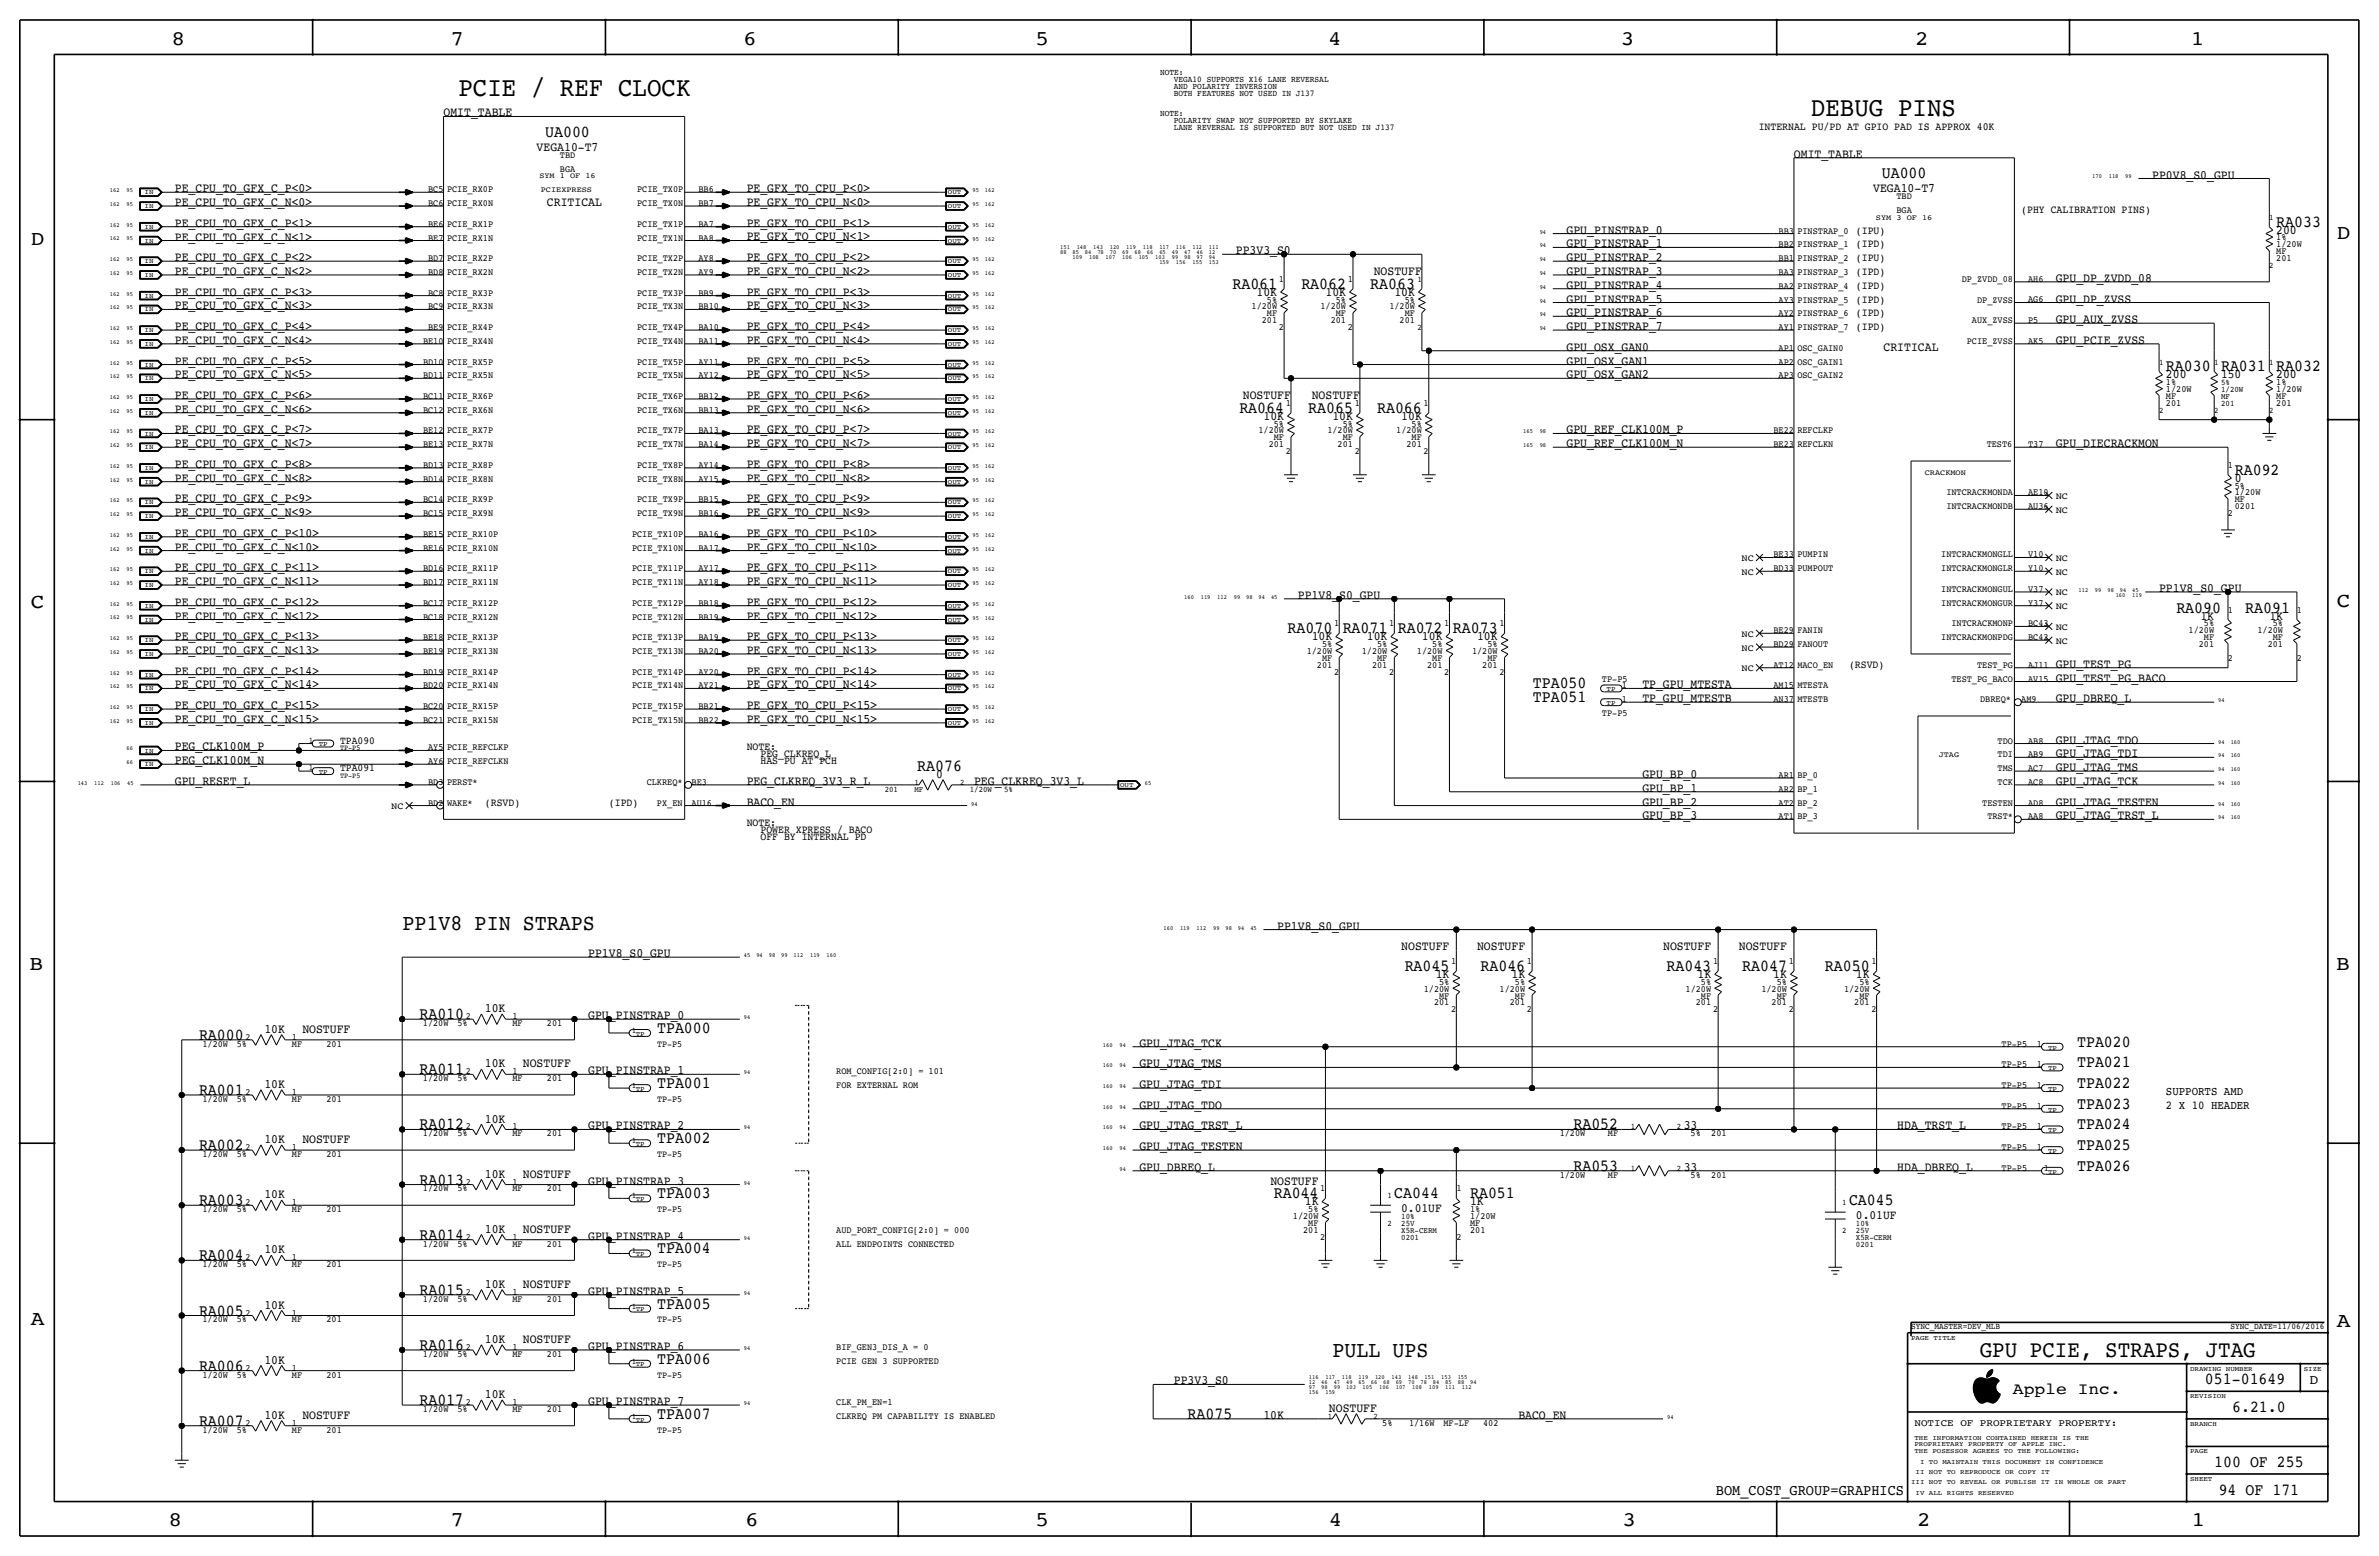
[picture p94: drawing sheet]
<svg xmlns="http://www.w3.org/2000/svg" width="877mm" height="574mm" viewBox="0 0 877 574" stroke-linecap="round" stroke-linejoin="round" font-family="sans-serif">
<defs><g id="words">
<g font-size="10">
<text x="169" y="35.3">PCIE / REF CLOCK</text>
<text x="667.6" y="42.9">DEBUG PINS</text>
</g>
<text font-size="8.6" x="729.8" y="500.1">GPU PCIE, STRAPS, JTAG</text>
<g font-size="8.3">
<text x="148.4" y="342.6">PP1V8 PIN STRAPS</text>
<text x="491.3" y="500.1">PULL UPS</text>
</g>
<g font-size="7.6">
<text x="63.2" y="16.5">8</text>
<text x="166.1" y="16.5">7</text>
<text x="274" y="16.5">6</text>
<text x="381.7" y="16.5">5</text>
<text x="489.7" y="16.5">4</text>
<text x="597.6" y="16.5">3</text>
<text x="706.1" y="16.5">2</text>
<text x="807.7" y="16.5">1</text>
<text x="861.5" y="88.1">D</text>
<text x="11.4" y="90.4">D</text>
<text x="11.4" y="224.3">C</text>
<text x="861.5" y="223.8">C</text>
<text x="10.8" y="357.6">B</text>
<text x="861.3" y="357.4">B</text>
<text x="11.3" y="488.4">A</text>
<text x="861.5" y="489.2">A</text>
<text x="62.2" y="562.6">8</text>
<text x="166" y="562.6">7</text>
<text x="274.8" y="562.6">6</text>
<text x="381.7" y="562.6">5</text>
<text x="489.9" y="562.6">4</text>
<text x="598.1" y="562.6">3</text>
<text x="706.8" y="562.6">2</text>
<text x="807.9" y="562.6">1</text>
</g>
<g font-size="6.2">
<text x="201" y="50.5">UA000</text>
<text x="693.8" y="65.8">UA000</text>
<text x="839.2" y="83.6">RA033</text>
<text x="454.4" y="106.4">RA061</text>
<text x="479.8" y="106.4">RA062</text>
<text x="505.2" y="106.4">RA063</text>
<text x="798.5" y="136.9">RA030 RA031 RA032</text>
<text x="456.9" y="152.1">RA064</text>
<text x="482.3" y="152.1">RA065</text>
<text x="507.7" y="152.1">RA066</text>
<text x="823.9" y="175">RA092</text>
<text x="802.3" y="225.8">RA090</text>
<text x="827.7" y="225.8">RA091</text>
<text x="474.7" y="233.4">RA070 RA071 RA072 RA073</text>
<text x="565.1" y="253.7">TPA050</text>
<text x="565.1" y="258.8">TPA051</text>
<text x="338.2" y="284.2">RA076</text>
<text x="517.9" y="357.9">RA045</text>
<text x="545.8" y="357.9">RA046</text>
<text x="614.4" y="357.9">RA043</text>
<text x="642.3" y="357.9">RA047</text>
<text x="672.8" y="357.9">RA050</text>
<text x="154.6" y="375.7">RA010</text>
<text x="73.4" y="383.3">RA000</text>
<text x="242.3" y="380.7">TPA000</text>
<text x="765.8" y="385.8">TPA020</text>
<text x="154.6" y="396">RA011</text>
<text x="765.8" y="393.4">TPA021</text>
<text x="242.3" y="401.1">TPA001</text>
<text x="765.8" y="401.1">TPA022</text>
<text x="73.4" y="403.6">RA001</text>
<text x="765.8" y="408.7">TPA023</text>
<text x="154.6" y="416.3">RA012</text>
<text x="580.1" y="416.3">RA052</text>
<text x="765.8" y="416.3">TPA024</text>
<text x="73.4" y="423.9">RA002</text>
<text x="242.3" y="421.4">TPA002</text>
<text x="765.8" y="423.9">TPA025</text>
<text x="580.1" y="431.5">RA053</text>
<text x="765.8" y="431.5">TPA026</text>
<text x="154.6" y="436.6">RA013</text>
<text x="242.3" y="441.7">TPA003</text>
<text x="469.6" y="441.7">RA044</text>
<text x="514" y="441.7">CA044</text>
<text x="542" y="441.7">RA051</text>
<text x="73.4" y="444.2">RA003</text>
<text x="681.7" y="444.2">CA045</text>
<text x="154.6" y="456.9">RA014</text>
<text x="73.4" y="464.6">RA004</text>
<text x="242.3" y="462">TPA004</text>
<text x="154.6" y="477.3">RA015</text>
<text x="73.4" y="484.9">RA005</text>
<text x="242.3" y="482.3">TPA005</text>
<text x="154.6" y="497.6">RA016</text>
<text x="242.3" y="502.7">TPA006</text>
<text x="73.4" y="505.2">RA006</text>
<text x="812.9" y="510.3">051-01649</text>
<text x="154.6" y="517.9">RA017</text>
<text x="822.9" y="520.4">6.21.0</text>
<text x="73.4" y="525.5">RA007</text>
<text x="242.3" y="523">TPA007</text>
<text x="437.8" y="523">RA075</text>
<text x="816.3" y="540.8">100 OF 255</text>
<text x="818" y="550.9">94 OF 171</text>
</g>
<text font-size="6" x="742.1" y="513.9">Apple Inc.</text>
<text font-size="5.6" x="632.6" y="550.9">BOM_COST_GROUP=GRAPHICS</text>
<text font-size="5" x="851.5" y="510.3">D</text>
<g font-size="4.7">
<text x="163.5" y="42.9">OMIT_TABLE</text>
<text x="197.8" y="55.6">VEGA10-T7</text>
<text x="661.4" y="58.2">OMIT_TABLE</text>
<text x="793.4" y="65.8">PP0V8_S0_GPU</text>
<text x="64.5" y="70.9">PE_CPU_TO_GFX_C_P&lt;0&gt;</text>
<text x="275.3" y="70.9">PE_GFX_TO_CPU_P&lt;0&gt;</text>
<text x="690.6" y="70.9">VEGA10-T7</text>
<text x="64.5" y="76">PE_CPU_TO_GFX_C_N&lt;0&gt;</text>
<text x="201.6" y="75.9">CRITICAL</text>
<text x="275.3" y="75.9">PE_GFX_TO_CPU_N&lt;0&gt;</text>
<text x="64.5" y="83.6">PE_CPU_TO_GFX_C_P&lt;1&gt;</text>
<text x="275.3" y="83.6">PE_GFX_TO_CPU_P&lt;1&gt;</text>
<text x="64.5" y="88.7">PE_CPU_TO_GFX_C_N&lt;1&gt;</text>
<text x="275.3" y="88.6">PE_GFX_TO_CPU_N&lt;1&gt;</text>
<text x="577.5" y="86.1">GPU_PINSTRAP_0</text>
<text x="839.2" y="86.1">200</text>
<text x="455.6" y="93.7">PP3V3_S0</text>
<text x="577.5" y="91.2">GPU_PINSTRAP_1</text>
<text x="64.5" y="101.4">PE_CPU_TO_GFX_C_N&lt;2&gt;</text>
<text x="64.5" y="96.3">PE_CPU_TO_GFX_C_P&lt;2&gt;</text>
<text x="275.3" y="96.3">PE_GFX_TO_CPU_P&lt;2&gt;</text>
<text x="275.3" y="101.4">PE_GFX_TO_CPU_N&lt;2&gt;</text>
<text x="506.5" y="101.3">NOSTUFF</text>
<text x="577.5" y="101.3">GPU_PINSTRAP_3</text>
<text x="577.5" y="96.3">GPU_PINSTRAP_2</text>
<text x="577.5" y="106.4">GPU_PINSTRAP_4</text>
<text x="757.9" y="103.9">GPU_DP_ZVDD_08</text>
<text x="64.5" y="109">PE_CPU_TO_GFX_C_P&lt;3&gt;</text>
<text x="275.3" y="109">PE_GFX_TO_CPU_P&lt;3&gt;</text>
<text x="463.3" y="109">10K</text>
<text x="488.7" y="109">10K</text>
<text x="514.1" y="109">10K</text>
<text x="577.5" y="111.5">GPU_PINSTRAP_5</text>
<text x="757.9" y="111.5">GPU_DP_ZVSS</text>
<text x="64.5" y="114.1">PE_CPU_TO_GFX_C_N&lt;3&gt;</text>
<text x="275.3" y="114">PE_GFX_TO_CPU_N&lt;3&gt;</text>
<text x="577.5" y="116.6">GPU_PINSTRAP_6</text>
<text x="757.9" y="119.1">GPU_AUX_ZVSS</text>
<text x="64.5" y="121.7">PE_CPU_TO_GFX_C_P&lt;4&gt;</text>
<text x="275.3" y="121.7">PE_GFX_TO_CPU_P&lt;4&gt;</text>
<text x="577.5" y="121.7">GPU_PINSTRAP_7</text>
<text x="64.5" y="126.8">PE_CPU_TO_GFX_C_N&lt;4&gt;</text>
<text x="275.3" y="126.7">PE_GFX_TO_CPU_N&lt;4&gt;</text>
<text x="577.5" y="129.3">GPU_OSX_GAN0</text>
<text x="694.4" y="129.3">CRITICAL</text>
<text x="757.9" y="126.8">GPU_PCIE_ZVSS</text>
<text x="64.5" y="134.4">PE_CPU_TO_GFX_C_P&lt;5&gt;</text>
<text x="275.3" y="134.4">PE_GFX_TO_CPU_P&lt;5&gt;</text>
<text x="577.5" y="134.4">GPU_OSX_GAN1</text>
<text x="64.5" y="139.5">PE_CPU_TO_GFX_C_N&lt;5&gt;</text>
<text x="275.3" y="139.4">PE_GFX_TO_CPU_N&lt;5&gt;</text>
<text x="577.5" y="139.4">GPU_OSX_GAN2</text>
<text x="798.5" y="139.4">200</text>
<text x="818.8" y="139.4">150</text>
<text x="839.2" y="139.4">200</text>
<text x="64.5" y="147.1">PE_CPU_TO_GFX_C_P&lt;6&gt;</text>
<text x="275.3" y="147.1">PE_GFX_TO_CPU_P&lt;6&gt;</text>
<text x="458.2" y="147.1">NOSTUFF</text>
<text x="483.6" y="147.1">NOSTUFF</text>
<text x="64.5" y="152.2">PE_CPU_TO_GFX_C_N&lt;6&gt;</text>
<text x="275.3" y="152.2">PE_GFX_TO_CPU_N&lt;6&gt;</text>
<text x="465.8" y="154.7">10K</text>
<text x="491.2" y="154.7">10K</text>
<text x="516.6" y="154.7">10K</text>
<text x="64.5" y="159.8">PE_CPU_TO_GFX_C_P&lt;7&gt;</text>
<text x="275.3" y="159.8">PE_GFX_TO_CPU_P&lt;7&gt;</text>
<text x="577.5" y="159.8">GPU_REF_CLK100M_P</text>
<text x="64.5" y="164.9">PE_CPU_TO_GFX_C_N&lt;7&gt;</text>
<text x="275.3" y="164.9">PE_GFX_TO_CPU_N&lt;7&gt;</text>
<text x="577.5" y="164.8">GPU_REF_CLK100M_N</text>
<text x="757.9" y="164.9">GPU_DIECRACKMON</text>
<text x="64.5" y="172.5">PE_CPU_TO_GFX_C_P&lt;8&gt;</text>
<text x="275.3" y="172.5">PE_GFX_TO_CPU_P&lt;8&gt;</text>
<text x="64.5" y="177.6">PE_CPU_TO_GFX_C_N&lt;8&gt;</text>
<text x="275.3" y="177.6">PE_GFX_TO_CPU_N&lt;8&gt;</text>
<text x="823.9" y="177.5">0</text>
<text x="64.5" y="185.2">PE_CPU_TO_GFX_C_P&lt;9&gt;</text>
<text x="275.3" y="185.2">PE_GFX_TO_CPU_P&lt;9&gt;</text>
<text x="64.5" y="190.3">PE_CPU_TO_GFX_C_N&lt;9&gt;</text>
<text x="275.3" y="190.3">PE_GFX_TO_CPU_N&lt;9&gt;</text>
<text x="64.5" y="197.9">PE_CPU_TO_GFX_C_P&lt;10&gt;</text>
<text x="275.3" y="197.9">PE_GFX_TO_CPU_P&lt;10&gt;</text>
<text x="64.5" y="203">PE_CPU_TO_GFX_C_N&lt;10&gt;</text>
<text x="275.3" y="203">PE_GFX_TO_CPU_N&lt;10&gt;</text>
<text x="64.5" y="215.7">PE_CPU_TO_GFX_C_N&lt;11&gt;</text>
<text x="64.5" y="210.6">PE_CPU_TO_GFX_C_P&lt;11&gt;</text>
<text x="275.3" y="210.6">PE_GFX_TO_CPU_P&lt;11&gt;</text>
<text x="275.3" y="215.7">PE_GFX_TO_CPU_N&lt;11&gt;</text>
<text x="478.5" y="220.7">PP1V8_S0_GPU</text>
<text x="796" y="218.2">PP1V8_S0_GPU</text>
<text x="64.5" y="223.3">PE_CPU_TO_GFX_C_P&lt;12&gt;</text>
<text x="275.3" y="223.3">PE_GFX_TO_CPU_P&lt;12&gt;</text>
<text x="64.5" y="228.4">PE_CPU_TO_GFX_C_N&lt;12&gt;</text>
<text x="275.3" y="228.4">PE_GFX_TO_CPU_N&lt;12&gt;</text>
<text x="811.2" y="228.3">1K</text>
<text x="836.6" y="228.3">1K</text>
<text x="64.5" y="236">PE_CPU_TO_GFX_C_P&lt;13&gt;</text>
<text x="275.3" y="236">PE_GFX_TO_CPU_P&lt;13&gt;</text>
<text x="483.6" y="236">10K</text>
<text x="503.9" y="236">10K</text>
<text x="524.2" y="236">10K</text>
<text x="544.5" y="236">10K</text>
<text x="64.5" y="241.1">PE_CPU_TO_GFX_C_N&lt;13&gt;</text>
<text x="275.3" y="241.1">PE_GFX_TO_CPU_N&lt;13&gt;</text>
<text x="64.5" y="248.7">PE_CPU_TO_GFX_C_P&lt;14&gt;</text>
<text x="275.3" y="248.7">PE_GFX_TO_CPU_P&lt;14&gt;</text>
<text x="757.9" y="246.1">GPU_TEST_PG</text>
<text x="757.9" y="251.2">GPU_TEST_PG_BACO</text>
<text x="64.5" y="253.7">PE_CPU_TO_GFX_C_N&lt;14&gt;</text>
<text x="275.3" y="253.8">PE_GFX_TO_CPU_N&lt;14&gt;</text>
<text x="605.5" y="253.7">TP_GPU_MTESTA</text>
<text x="64.5" y="261.4">PE_CPU_TO_GFX_C_P&lt;15&gt;</text>
<text x="275.3" y="261.4">PE_GFX_TO_CPU_P&lt;15&gt;</text>
<text x="605.5" y="258.8">TP_GPU_MTESTB</text>
<text x="757.9" y="258.8">GPU_DBREQ_L</text>
<text x="64.5" y="266.5">PE_CPU_TO_GFX_C_N&lt;15&gt;</text>
<text x="275.3" y="266.5">PE_GFX_TO_CPU_N&lt;15&gt;</text>
<text x="757.9" y="274.1">GPU_JTAG_TDO</text>
<text x="64.5" y="276.6">PEG_CLK100M_P</text>
<text x="64.5" y="281.7">PEG_CLK100M_N</text>
<text x="757.9" y="279.2">GPU_JTAG_TDI</text>
<text x="345.2" y="286.8">0</text>
<text x="605.5" y="286.8">GPU_BP_0</text>
<text x="757.9" y="284.2">GPU_JTAG_TMS</text>
<text x="64.5" y="289.3">GPU_RESET_L</text>
<text x="275.3" y="289.3">PEG_CLKREQ_3V3_R_L</text>
<text x="359.1" y="289.3">PEG_CLKREQ_3V3_L</text>
<text x="605.5" y="291.8">GPU_BP_1</text>
<text x="757.9" y="289.3">GPU_JTAG_TCK</text>
<text x="275.3" y="296.9">BACO_EN</text>
<text x="605.5" y="296.9">GPU_BP_2</text>
<text x="757.9" y="296.9">GPU_JTAG_TESTEN</text>
<text x="605.5" y="302">GPU_BP_3</text>
<text x="757.9" y="302">GPU_JTAG_TRST_L</text>
<text x="470.9" y="342.6">PP1V8_S0_GPU</text>
<text x="216.9" y="352.8">PP1V8_S0_GPU</text>
<text x="516.6" y="350.3">NOSTUFF</text>
<text x="544.6" y="350.3">NOSTUFF</text>
<text x="613.1" y="350.3">NOSTUFF</text>
<text x="641.1" y="350.3">NOSTUFF</text>
<text x="529.3" y="360.4">1K</text>
<text x="557.2" y="360.4">1K</text>
<text x="625.8" y="360.4">1K</text>
<text x="653.8" y="360.4">1K</text>
<text x="684.2" y="360.4">1K</text>
<text x="178.8" y="373.1">10K</text>
<text x="216.9" y="375.7">GPU_PINSTRAP_0</text>
<text x="97.5" y="380.7">10K</text>
<text x="111.5" y="380.7">NOSTUFF</text>
<text x="420.1" y="385.8">GPU_JTAG_TCK</text>
<text x="178.8" y="393.4">10K</text>
<text x="192.8" y="393.4">NOSTUFF</text>
<text x="216.9" y="396">GPU_PINSTRAP_1</text>
<text x="420.1" y="393.5">GPU_JTAG_TMS</text>
<text x="97.5" y="401.1">10K</text>
<text x="420.1" y="401.1">GPU_JTAG_TDI</text>
<text x="178.8" y="413.8">10K</text>
<text x="420.1" y="408.7">GPU_JTAG_TDO</text>
<text x="216.9" y="416.3">GPU_PINSTRAP_2</text>
<text x="420.1" y="416.3">GPU_JTAG_TRST_L</text>
<text x="620.7" y="416.3">33</text>
<text x="699.5" y="416.3">HDA_TRST_L</text>
<text x="97.5" y="421.4">10K</text>
<text x="111.5" y="421.4">NOSTUFF</text>
<text x="420.1" y="423.9">GPU_JTAG_TESTEN</text>
<text x="420.1" y="431.5">GPU_DBREQ_L</text>
<text x="620.7" y="431.5">33</text>
<text x="699.5" y="431.5">HDA_DBREQ_L</text>
<text x="178.8" y="434.1">10K</text>
<text x="192.8" y="434.1">NOSTUFF</text>
<text x="216.9" y="436.6">GPU_PINSTRAP_3</text>
<text x="468.4" y="436.6">NOSTUFF</text>
<text x="97.5" y="441.7">10K</text>
<text x="481" y="444.2">1K</text>
<text x="516.6" y="446.8">0.01UF</text>
<text x="542" y="444.2">1K</text>
<text x="684.2" y="449.3">0.01UF</text>
<text x="178.8" y="454.4">10K</text>
<text x="192.8" y="454.4">NOSTUFF</text>
<text x="216.9" y="457">GPU_PINSTRAP_4</text>
<text x="97.5" y="462">10K</text>
<text x="178.8" y="474.7">10K</text>
<text x="192.8" y="474.7">NOSTUFF</text>
<text x="216.9" y="477.3">GPU_PINSTRAP_5</text>
<text x="97.5" y="482.3">10K</text>
<text x="178.8" y="495">10K</text>
<text x="192.8" y="495">NOSTUFF</text>
<text x="216.9" y="497.6">GPU_PINSTRAP_6</text>
<text x="97.5" y="502.7">10K</text>
<text x="178.8" y="515.4">10K</text>
<text x="432.8" y="510.3">PP3V3_S0</text>
<text x="216.9" y="517.9">GPU_PINSTRAP_7</text>
<text x="489.9" y="520.4">NOSTUFF</text>
<text x="97.5" y="523">10K</text>
<text x="111.5" y="523">NOSTUFF</text>
<text x="465.8" y="523">10K</text>
<text x="559.8" y="523">BACO_EN</text>
</g>
<g font-size="4.4">
<text x="798.5" y="403.6">SUPPORTS AMD</text>
<text x="798.5" y="408.7">2 X 10 HEADER</text>
</g>
<g font-size="4.1">
<text x="648.4" y="48">INTERNAL PU/PD AT GPIO PAD IS APPROX 40K</text>
<text x="745.2" y="78.5">(PHY CALIBRATION PINS)</text>
<text x="684.2" y="86.1">(IPU)</text>
<text x="684.2" y="91.2">(IPD)</text>
<text x="684.2" y="96.3">(IPU)</text>
<text x="684.2" y="101.3">(IPD)</text>
<text x="684.2" y="106.4">(IPD)</text>
<text x="684.2" y="111.5">(IPD)</text>
<text x="684.2" y="116.6">(IPD)</text>
<text x="684.2" y="121.7">(IPD)</text>
<text x="681.7" y="246.1">(RSVD)</text>
<text x="275.3" y="276.6">NOTE:</text>
<text x="280.4" y="279.1">PEG_CLKREQ_L</text>
<text x="280.4" y="281.7">HAS PU AT PCH</text>
<text x="178.8" y="296.9">(RSVD)</text>
<text x="224.5" y="296.9">(IPD)</text>
<text x="275.3" y="304.5">NOTE:</text>
<text x="280.4" y="307.1">POWER XPRESS / BACO</text>
<text x="280.4" y="309.6">OFF BY INTERNAL PD</text>
</g>
<g font-size="4">
<text x="125.4" y="274.1">TPA090</text>
<text x="125.4" y="284.2">TPA091</text>
</g>
<text font-size="3.7" x="705.8" y="525.5">NOTICE OF PROPRIETARY PROPERTY:</text>
<g font-size="3.5">
<text x="206.4" y="58.2">TBD</text>
<text x="206.4" y="63.2">BGA</text>
<text x="157.9" y="70.9">BC5</text>
<text x="164.8" y="70.9">PCIE_RX0P</text>
<text x="234.9" y="70.9">PCIE_TX0P</text>
<text x="257.5" y="70.9">BB6</text>
<text x="157.9" y="76">BC6</text>
<text x="164.8" y="75.9">PCIE_RX0N</text>
<text x="234.9" y="75.9">PCIE_TX0N</text>
<text x="257.5" y="76">BB7</text>
<text x="699.2" y="73.4">TBD</text>
<text x="157.9" y="83.6">BE6</text>
<text x="164.8" y="83.6">PCIE_RX1P</text>
<text x="234.9" y="83.6">PCIE_TX1P</text>
<text x="257.5" y="83.6">BA7</text>
<text x="699.2" y="78.5">BGA</text>
<text x="157.9" y="88.7">BE7</text>
<text x="164.8" y="88.6">PCIE_RX1N</text>
<text x="234.9" y="88.6">PCIE_TX1N</text>
<text x="257.5" y="88.7">BA8</text>
<text x="655.7" y="86.1">BB3</text>
<text x="662.6" y="86.1">PINSTRAP_0</text>
<text x="839.2" y="88.6">1%</text>
<text x="655.7" y="91.2">BB2</text>
<text x="662.6" y="91.2">PINSTRAP_1</text>
<text x="839.2" y="91.2">1/20W</text>
<text x="839.2" y="93.7">MF</text>
<text x="157.9" y="96.3">BD7</text>
<text x="157.9" y="101.4">BD8</text>
<text x="164.8" y="101.3">PCIE_RX2N</text>
<text x="164.8" y="96.3">PCIE_RX2P</text>
<text x="234.9" y="96.3">PCIE_TX2P</text>
<text x="234.9" y="101.3">PCIE_TX2N</text>
<text x="257.5" y="96.3">AY8</text>
<text x="257.5" y="101.3">AY9</text>
<text x="655.7" y="101.3">BA3</text>
<text x="655.7" y="96.3">BB1</text>
<text x="662.6" y="96.3">PINSTRAP_2</text>
<text x="662.6" y="101.3">PINSTRAP_3</text>
<text x="839.2" y="96.3">201</text>
<text x="471.5" y="103.9">1</text>
<text x="496.9" y="103.9">1</text>
<text x="655.7" y="106.4">BA2</text>
<text x="662.6" y="106.4">PINSTRAP_4</text>
<text x="723.2" y="103.9">DP_ZVDD_08</text>
<text x="747.7" y="103.9">AH6</text>
<text x="157.9" y="109">BC8</text>
<text x="164.8" y="109">PCIE_RX3P</text>
<text x="234.9" y="109">PCIE_TX3P</text>
<text x="257.5" y="109">BB9</text>
<text x="467.1" y="111.5">5%</text>
<text x="492.5" y="111.5">5%</text>
<text x="517.9" y="111.5">5%</text>
<text x="655.7" y="111.5">AY3</text>
<text x="662.6" y="111.5">PINSTRAP_5</text>
<text x="728.9" y="111.5">DP_ZVSS</text>
<text x="747.7" y="111.5">AG6</text>
<text x="157.9" y="114.1">BC9</text>
<text x="164.8" y="114">PCIE_RX3N</text>
<text x="234.9" y="114">PCIE_TX3N</text>
<text x="257.5" y="114">BB10</text>
<text x="461.4" y="114">1/20W</text>
<text x="465.2" y="119.1">201</text>
<text x="467.1" y="116.6">MF</text>
<text x="486.8" y="114">1/20W</text>
<text x="490.6" y="119.1">201</text>
<text x="492.5" y="116.6">MF</text>
<text x="512.2" y="114">1/20W</text>
<text x="516" y="119.1">201</text>
<text x="517.9" y="116.6">MF</text>
<text x="655.7" y="116.6">AY2</text>
<text x="662.6" y="116.6">PINSTRAP_6</text>
<text x="727" y="119.1">AUX_ZVSS</text>
<text x="747.7" y="119.1">P5</text>
<text x="157.9" y="121.7">BE9</text>
<text x="164.8" y="121.7">PCIE_RX4P</text>
<text x="234.9" y="121.7">PCIE_TX4P</text>
<text x="257.5" y="121.7">BA10</text>
<text x="471.5" y="121.7">2</text>
<text x="496.9" y="121.7">2</text>
<text x="655.7" y="121.7">AY1</text>
<text x="662.6" y="121.7">PINSTRAP_7</text>
<text x="156" y="126.8">BE10</text>
<text x="164.8" y="126.7">PCIE_RX4N</text>
<text x="234.9" y="126.7">PCIE_TX4N</text>
<text x="257.5" y="126.7">BA11</text>
<text x="655.7" y="129.3">AP1</text>
<text x="662.6" y="129.3">OSC_GAIN0</text>
<text x="725.1" y="126.7">PCIE_ZVSS</text>
<text x="747.7" y="126.7">AK5</text>
<text x="156" y="134.4">BD10</text>
<text x="164.8" y="134.4">PCIE_RX5P</text>
<text x="234.9" y="134.4">PCIE_TX5P</text>
<text x="257.5" y="134.4">AY11</text>
<text x="655.7" y="134.4">AP2</text>
<text x="662.6" y="134.4">OSC_GAIN1</text>
<text x="156" y="139.5">BD11</text>
<text x="164.8" y="139.4">PCIE_RX5N</text>
<text x="234.9" y="139.4">PCIE_TX5N</text>
<text x="257.5" y="139.4">AY12</text>
<text x="655.7" y="139.4">AP3</text>
<text x="662.6" y="139.4">OSC_GAIN2</text>
<text x="798.5" y="142">1%</text>
<text x="839.2" y="142">1%</text>
<text x="156" y="147.1">BC11</text>
<text x="164.8" y="147.1">PCIE_RX6P</text>
<text x="234.9" y="147.1">PCIE_TX6P</text>
<text x="257.5" y="147.1">BB12</text>
<text x="474.1" y="149.6">1</text>
<text x="499.5" y="149.6">1</text>
<text x="524.9" y="149.6">1</text>
<text x="798.5" y="144.5">1/20W</text>
<text x="798.5" y="147.1">MF</text>
<text x="798.5" y="149.6">201</text>
<text x="839.2" y="144.5">1/20W</text>
<text x="839.2" y="147.1">MF</text>
<text x="839.2" y="149.6">201</text>
<text x="156" y="152.2">BC12</text>
<text x="164.8" y="152.1">PCIE_RX6N</text>
<text x="234.9" y="152.1">PCIE_TX6N</text>
<text x="257.5" y="152.1">BB13</text>
<text x="156" y="159.8">BE12</text>
<text x="164.8" y="159.8">PCIE_RX7P</text>
<text x="234.9" y="159.8">PCIE_TX7P</text>
<text x="257.5" y="159.8">BA13</text>
<text x="464" y="159.8">1/20W</text>
<text x="469.6" y="157.2">5%</text>
<text x="489.4" y="159.8">1/20W</text>
<text x="495" y="157.2">5%</text>
<text x="514.8" y="159.8">1/20W</text>
<text x="520.4" y="157.2">5%</text>
<text x="653.8" y="159.8">BE22</text>
<text x="662.6" y="159.8">REFCLKP</text>
<text x="156" y="164.9">BE13</text>
<text x="164.8" y="164.8">PCIE_RX7N</text>
<text x="234.9" y="164.8">PCIE_TX7N</text>
<text x="257.5" y="164.8">BA14</text>
<text x="467.7" y="164.8">201</text>
<text x="469.6" y="162.3">MF</text>
<text x="474.1" y="167.4">2</text>
<text x="493.1" y="164.8">201</text>
<text x="495" y="162.3">MF</text>
<text x="499.5" y="167.4">2</text>
<text x="518.5" y="164.8">201</text>
<text x="520.4" y="162.3">MF</text>
<text x="524.9" y="167.4">2</text>
<text x="653.8" y="164.8">BE23</text>
<text x="662.6" y="164.8">REFCLKN</text>
<text x="732.4" y="164.8">TEST6</text>
<text x="747.7" y="164.8">T37</text>
<text x="156" y="172.5">BD13</text>
<text x="164.8" y="172.5">PCIE_RX8P</text>
<text x="234.9" y="172.5">PCIE_TX8P</text>
<text x="257.5" y="172.5">AY14</text>
<text x="821.4" y="172.5">1</text>
<text x="156" y="177.6">BD14</text>
<text x="164.8" y="177.5">PCIE_RX8N</text>
<text x="234.9" y="177.5">PCIE_TX8N</text>
<text x="257.5" y="177.5">AY15</text>
<text x="156" y="185.2">BC14</text>
<text x="164.8" y="185.2">PCIE_RX9P</text>
<text x="234.9" y="185.2">PCIE_TX9P</text>
<text x="257.5" y="185.2">BB15</text>
<text x="717.6" y="182.6">INTCRACKMONDA</text>
<text x="747.7" y="182.6">AE10</text>
<text x="757.9" y="183.9">NC</text>
<text x="823.9" y="182.6">1/20W</text>
<text x="823.9" y="180.1">5%</text>
<text x="823.9" y="185.2">MF</text>
<text x="156" y="190.3">BC15</text>
<text x="164.8" y="190.2">PCIE_RX9N</text>
<text x="234.9" y="190.2">PCIE_TX9N</text>
<text x="257.5" y="190.2">BB16</text>
<text x="717.6" y="187.7">INTCRACKMONDB</text>
<text x="747.7" y="187.7">AU36</text>
<text x="757.9" y="189">NC</text>
<text x="821.4" y="190.2">2</text>
<text x="823.9" y="187.7">0201</text>
<text x="156" y="197.9">BE15</text>
<text x="164.8" y="197.9">PCIE_RX10P</text>
<text x="233" y="197.9">PCIE_TX10P</text>
<text x="257.5" y="197.9">BA16</text>
<text x="156" y="203">BE16</text>
<text x="164.8" y="202.9">PCIE_RX10N</text>
<text x="233" y="202.9">PCIE_TX10N</text>
<text x="257.5" y="202.9">BA17</text>
<text x="642" y="206.8">NC</text>
<text x="653.8" y="205.5">BE33</text>
<text x="662.6" y="205.5">PUMPIN</text>
<text x="715.7" y="205.5">INTCRACKMONGLL</text>
<text x="747.7" y="205.5">V10</text>
<text x="757.9" y="206.8">NC</text>
<text x="156" y="210.6">BD16</text>
<text x="156" y="215.7">BD17</text>
<text x="164.8" y="210.6">PCIE_RX11P</text>
<text x="164.8" y="215.6">PCIE_RX11N</text>
<text x="233" y="215.6">PCIE_TX11N</text>
<text x="233" y="210.6">PCIE_TX11P</text>
<text x="257.5" y="210.6">AY17</text>
<text x="257.5" y="215.6">AY18</text>
<text x="642" y="211.8">NC</text>
<text x="653.8" y="210.6">BD33</text>
<text x="662.6" y="210.6">PUMPOUT</text>
<text x="715.7" y="210.6">INTCRACKMONGLR</text>
<text x="747.7" y="210.6">Y10</text>
<text x="757.9" y="211.8">NC</text>
<text x="715.7" y="218.2">INTCRACKMONGUL</text>
<text x="747.7" y="218.2">V37</text>
<text x="757.9" y="219.5">NC</text>
<text x="156" y="223.3">BC17</text>
<text x="164.8" y="223.3">PCIE_RX12P</text>
<text x="233" y="223.3">PCIE_TX12P</text>
<text x="257.5" y="223.3">BB18</text>
<text x="715.7" y="223.3">INTCRACKMONGUR</text>
<text x="747.7" y="223.3">Y37</text>
<text x="757.9" y="224.5">NC</text>
<text x="821.4" y="225.8">1</text>
<text x="846.8" y="225.8">1</text>
<text x="156" y="228.4">BC18</text>
<text x="164.8" y="228.3">PCIE_RX12N</text>
<text x="233" y="228.3">PCIE_TX12N</text>
<text x="257.5" y="228.3">BB19</text>
<text x="491.8" y="230.9">1</text>
<text x="512.2" y="230.9">1</text>
<text x="532.5" y="230.9">1</text>
<text x="552.8" y="230.9">1</text>
<text x="653.8" y="233.4">BE29</text>
<text x="662.6" y="233.4">FANIN</text>
<text x="719.4" y="230.9">INTCRACKMONP</text>
<text x="747.7" y="230.9">BC43</text>
<text x="757.9" y="232.2">NC</text>
<text x="806.9" y="233.4">1/20W</text>
<text x="812.5" y="230.9">5%</text>
<text x="832.3" y="233.4">1/20W</text>
<text x="837.9" y="230.9">5%</text>
<text x="156" y="236">BE18</text>
<text x="164.8" y="236">PCIE_RX13P</text>
<text x="233" y="236">PCIE_TX13P</text>
<text x="257.5" y="236">BA19</text>
<text x="487.4" y="238.5">5%</text>
<text x="507.7" y="238.5">5%</text>
<text x="528" y="238.5">5%</text>
<text x="548.4" y="238.5">5%</text>
<text x="642" y="234.7">NC</text>
<text x="642" y="239.8">NC</text>
<text x="653.8" y="238.5">BD29</text>
<text x="662.6" y="238.5">FANOUT</text>
<text x="715.7" y="236">INTCRACKMONPDG</text>
<text x="747.7" y="236">BC42</text>
<text x="757.9" y="237.2">NC</text>
<text x="810.6" y="238.5">201</text>
<text x="812.5" y="236">MF</text>
<text x="836" y="238.5">201</text>
<text x="837.9" y="236">MF</text>
<text x="156" y="241.1">BE19</text>
<text x="164.8" y="241">PCIE_RX13N</text>
<text x="233" y="241">PCIE_TX13N</text>
<text x="257.5" y="241">BA20</text>
<text x="481.7" y="241">1/20W</text>
<text x="487.4" y="243.6">MF</text>
<text x="502.1" y="241">1/20W</text>
<text x="507.7" y="243.6">MF</text>
<text x="522.4" y="241">1/20W</text>
<text x="528" y="243.6">MF</text>
<text x="542.7" y="241">1/20W</text>
<text x="548.4" y="243.6">MF</text>
<text x="821.4" y="243.6">2</text>
<text x="846.8" y="243.6">2</text>
<text x="156" y="248.7">BD19</text>
<text x="164.8" y="248.7">PCIE_RX14P</text>
<text x="233" y="248.7">PCIE_TX14P</text>
<text x="257.5" y="248.7">AY20</text>
<text x="485.5" y="246.1">201</text>
<text x="491.8" y="248.7">2</text>
<text x="505.8" y="246.1">201</text>
<text x="512.2" y="248.7">2</text>
<text x="526.2" y="246.1">201</text>
<text x="532.5" y="248.7">2</text>
<text x="546.5" y="246.1">201</text>
<text x="552.8" y="248.7">2</text>
<text x="590.6" y="251.2">TP-P5</text>
<text x="642" y="247.4">NC</text>
<text x="653.8" y="246.1">AT12</text>
<text x="662.6" y="246.1">MACO_EN</text>
<text x="719.4" y="251.2">TEST_PG_BACO</text>
<text x="728.9" y="246.1">TEST_PG</text>
<text x="747.7" y="251.2">AV15</text>
<text x="747.7" y="246.1">AJ11</text>
<text x="156" y="253.8">BD20</text>
<text x="164.8" y="253.7">PCIE_RX14N</text>
<text x="233" y="253.7">PCIE_TX14N</text>
<text x="257.5" y="253.7">AY21</text>
<text x="597.9" y="253.7">1</text>
<text x="653.8" y="253.7">AM15</text>
<text x="662.6" y="253.7">MTESTA</text>
<text x="156" y="261.4">BC20</text>
<text x="164.8" y="261.4">PCIE_RX15P</text>
<text x="233" y="261.4">PCIE_TX15P</text>
<text x="257.5" y="261.4">BB21</text>
<text x="590.6" y="263.9">TP-P5</text>
<text x="597.9" y="258.8">1</text>
<text x="653.8" y="258.8">AN37</text>
<text x="662.6" y="258.8">MTESTB</text>
<text x="730" y="258.8">DBREQ*</text>
<text x="745.2" y="258.8">AM9</text>
<text x="156" y="266.5">BC21</text>
<text x="164.8" y="266.4">PCIE_RX15N</text>
<text x="233" y="266.4">PCIE_TX15N</text>
<text x="257.5" y="266.4">BB22</text>
<text x="736.5" y="274.1">TDO</text>
<text x="747.7" y="274.1">AB8</text>
<text x="157.9" y="276.6">AY5</text>
<text x="157.9" y="281.7">AY6</text>
<text x="164.8" y="281.7">PCIE_REFCLKN</text>
<text x="164.8" y="276.6">PCIE_REFCLKP</text>
<text x="736.5" y="279.1">TDI</text>
<text x="747.7" y="279.1">AB9</text>
<text x="655.7" y="286.7">AR1</text>
<text x="662.6" y="286.8">BP_0</text>
<text x="736.5" y="284.2">TMS</text>
<text x="747.7" y="284.2">AC7</text>
<text x="157.9" y="289.3">BD3</text>
<text x="164.8" y="289.3">PERST*</text>
<text x="238.4" y="289.3">CLKREQ*</text>
<text x="255" y="289.3">BE3</text>
<text x="655.7" y="291.8">AR2</text>
<text x="662.6" y="291.8">BP_1</text>
<text x="736.5" y="289.3">TCK</text>
<text x="747.7" y="289.3">AC8</text>
<text x="144.2" y="298.2">NC</text>
<text x="157.9" y="296.9">BD2</text>
<text x="164.8" y="296.9">WAKE*</text>
<text x="242.2" y="296.9">PX_EN</text>
<text x="255" y="296.9">AU16</text>
<text x="655.7" y="296.9">AT2</text>
<text x="662.6" y="296.9">BP_2</text>
<text x="730.8" y="296.9">TESTEN</text>
<text x="747.7" y="296.9">AD8</text>
<text x="655.7" y="302">AT1</text>
<text x="662.6" y="302">BP_3</text>
<text x="732.7" y="302">TRST*</text>
<text x="747.7" y="302">AA8</text>
<text x="535" y="355.3">1</text>
<text x="563" y="355.3">1</text>
<text x="631.5" y="355.3">1</text>
<text x="659.5" y="355.3">1</text>
<text x="690" y="355.3">1</text>
<text x="524.9" y="365.5">1/20W</text>
<text x="530.6" y="363">5%</text>
<text x="552.9" y="365.5">1/20W</text>
<text x="558.5" y="363">5%</text>
<text x="621.4" y="365.5">1/20W</text>
<text x="627.1" y="363">5%</text>
<text x="649.4" y="365.5">1/20W</text>
<text x="655" y="363">5%</text>
<text x="679.8" y="365.5">1/20W</text>
<text x="685.5" y="363">5%</text>
<text x="528.7" y="370.6">201</text>
<text x="530.6" y="368">MF</text>
<text x="556.6" y="370.6">201</text>
<text x="558.5" y="368">MF</text>
<text x="625.2" y="370.6">201</text>
<text x="627.1" y="368">MF</text>
<text x="653.2" y="370.6">201</text>
<text x="655" y="368">MF</text>
<text x="683.6" y="370.6">201</text>
<text x="685.5" y="368">MF</text>
<text x="171.8" y="375.7">2</text>
<text x="188.9" y="375.7">1</text>
<text x="535" y="373.1">2</text>
<text x="563" y="373.1">2</text>
<text x="631.5" y="373.1">2</text>
<text x="659.5" y="373.1">2</text>
<text x="690" y="373.1">2</text>
<text x="90.5" y="383.3">2</text>
<text x="107.6" y="383.3">1</text>
<text x="155.9" y="378.2">1/20W</text>
<text x="168.6" y="378.2">5%</text>
<text x="188.9" y="378.2">MF</text>
<text x="201.6" y="378.2">201</text>
<text x="74.6" y="385.8">1/20W</text>
<text x="87.3" y="385.8">5%</text>
<text x="107.6" y="385.8">MF</text>
<text x="120.3" y="385.8">201</text>
<text x="242.3" y="385.8">TP-P5</text>
<text x="737.9" y="385.8">TP-P5</text>
<text x="750.9" y="385.8">1</text>
<text x="171.8" y="396">2</text>
<text x="188.9" y="396">1</text>
<text x="308.3" y="396">ROM_CONFIG[2:0] = 101</text>
<text x="737.9" y="393.4">TP-P5</text>
<text x="750.9" y="393.4">1</text>
<text x="155.9" y="398.5">1/20W</text>
<text x="168.6" y="398.5">5%</text>
<text x="188.9" y="398.5">MF</text>
<text x="201.6" y="398.5">201</text>
<text x="308.3" y="401.1">FOR EXTERNAL ROM</text>
<text x="737.9" y="401.1">TP-P5</text>
<text x="750.9" y="401.1">1</text>
<text x="74.6" y="406.1">1/20W</text>
<text x="87.3" y="406.1">5%</text>
<text x="90.5" y="403.6">2</text>
<text x="107.6" y="406.1">MF</text>
<text x="107.6" y="403.6">1</text>
<text x="120.3" y="406.1">201</text>
<text x="242.3" y="406.2">TP-P5</text>
<text x="737.9" y="408.7">TP-P5</text>
<text x="750.9" y="408.7">1</text>
<text x="155.9" y="418.8">1/20W</text>
<text x="168.6" y="418.8">5%</text>
<text x="171.8" y="416.3">2</text>
<text x="188.9" y="418.8">MF</text>
<text x="188.9" y="416.3">1</text>
<text x="201.6" y="418.8">201</text>
<text x="575" y="418.8">1/20W</text>
<text x="592.8" y="418.8">MF</text>
<text x="623.3" y="418.8">5%</text>
<text x="630.9" y="418.8">201</text>
<text x="737.9" y="416.3">TP-P5</text>
<text x="750.9" y="416.3">1</text>
<text x="90.5" y="423.9">2</text>
<text x="107.6" y="423.9">1</text>
<text x="737.9" y="423.9">TP-P5</text>
<text x="750.9" y="423.9">1</text>
<text x="74.6" y="426.5">1/20W</text>
<text x="87.3" y="426.5">5%</text>
<text x="107.6" y="426.5">MF</text>
<text x="120.3" y="426.5">201</text>
<text x="242.3" y="426.5">TP-P5</text>
<text x="737.9" y="431.5">TP-P5</text>
<text x="753.5" y="431.5">1</text>
<text x="171.8" y="436.6">2</text>
<text x="188.9" y="436.6">1</text>
<text x="575" y="434.1">1/20W</text>
<text x="592.8" y="434.1">MF</text>
<text x="623.3" y="434.1">5%</text>
<text x="630.9" y="434.1">201</text>
<text x="155.9" y="439.2">1/20W</text>
<text x="168.6" y="439.2">5%</text>
<text x="188.9" y="439.2">MF</text>
<text x="201.6" y="439.2">201</text>
<text x="486.8" y="439.2">1</text>
<text x="536.9" y="439.2">1</text>
<text x="74.6" y="446.8">1/20W</text>
<text x="87.3" y="446.8">5%</text>
<text x="90.5" y="444.2">2</text>
<text x="107.6" y="446.8">MF</text>
<text x="107.6" y="444.2">1</text>
<text x="120.3" y="446.8">201</text>
<text x="242.3" y="446.8">TP-P5</text>
<text x="476.7" y="449.3">1/20W</text>
<text x="482.3" y="446.8">5%</text>
<text x="542" y="446.8">1%</text>
<text x="542" y="449.3">1/20W</text>
<text x="308.3" y="454.4">AUD_PORT_CONFIG[2:0] = 000</text>
<text x="480.4" y="454.4">201</text>
<text x="482.3" y="451.9">MF</text>
<text x="542" y="451.9">MF</text>
<text x="542" y="454.4">201</text>
<text x="155.9" y="459.5">1/20W</text>
<text x="168.6" y="459.5">5%</text>
<text x="171.8" y="456.9">2</text>
<text x="188.9" y="459.5">MF</text>
<text x="188.9" y="456.9">1</text>
<text x="201.6" y="459.5">201</text>
<text x="308.3" y="459.5">ALL ENDPOINTS CONNECTED</text>
<text x="486.8" y="456.9">2</text>
<text x="536.9" y="456.9">2</text>
<text x="74.6" y="467.1">1/20W</text>
<text x="87.3" y="467.1">5%</text>
<text x="90.5" y="464.6">2</text>
<text x="107.6" y="467.1">MF</text>
<text x="107.6" y="464.6">1</text>
<text x="120.3" y="467.1">201</text>
<text x="242.3" y="467.1">TP-P5</text>
<text x="155.9" y="479.8">1/20W</text>
<text x="168.6" y="479.8">5%</text>
<text x="171.8" y="477.3">2</text>
<text x="188.9" y="479.8">MF</text>
<text x="188.9" y="477.3">1</text>
<text x="201.6" y="479.8">201</text>
<text x="90.5" y="484.9">2</text>
<text x="107.6" y="484.9">1</text>
<text x="74.6" y="487.4">1/20W</text>
<text x="87.3" y="487.4">5%</text>
<text x="107.6" y="487.4">MF</text>
<text x="120.3" y="487.4">201</text>
<text x="242.3" y="487.4">TP-P5</text>
<text x="171.8" y="497.6">2</text>
<text x="188.9" y="497.6">1</text>
<text x="308.3" y="497.6">BIF_GEN3_DIS_A = 0</text>
<text x="155.9" y="500.1">1/20W</text>
<text x="168.6" y="500.1">5%</text>
<text x="188.9" y="500.1">MF</text>
<text x="201.6" y="500.1">201</text>
<text x="308.3" y="502.7">PCIE GEN 3 SUPPORTED</text>
<text x="74.6" y="507.7">1/20W</text>
<text x="87.3" y="507.7">5%</text>
<text x="90.5" y="505.2">2</text>
<text x="107.6" y="507.7">MF</text>
<text x="107.6" y="505.2">1</text>
<text x="120.3" y="507.7">201</text>
<text x="242.3" y="507.7">TP-P5</text>
<text x="155.9" y="520.4">1/20W</text>
<text x="168.6" y="520.4">5%</text>
<text x="171.8" y="517.9">2</text>
<text x="188.9" y="520.4">MF</text>
<text x="188.9" y="517.9">1</text>
<text x="201.6" y="520.4">201</text>
<text x="308.3" y="517.9">CLK_PM_EN=1</text>
<text x="90.5" y="525.5">2</text>
<text x="107.6" y="525.5">1</text>
<text x="308.3" y="523">CLKREQ PM CAPABILITY IS ENABLED</text>
<text x="509.6" y="525.5">5%</text>
<text x="519.5" y="525.5">1/16W</text>
<text x="532.2" y="525.5">MF-LF</text>
<text x="546.8" y="525.5">402</text>
<text x="74.6" y="528.1">1/20W</text>
<text x="87.3" y="528.1">5%</text>
<text x="107.6" y="528.1">MF</text>
<text x="120.3" y="528.1">201</text>
<text x="242.3" y="528.1">TP-P5</text>
</g>
<g font-size="3.2">
<text x="427.7" y="27.7">NOTE:</text>
<text x="432.8" y="30.2">VEGA10 SUPPORTS X16 LANE REVERSAL</text>
<text x="432.8" y="32.8">AND POLARITY INVERSION</text>
<text x="432.8" y="35.3">BOTH FEATURES NOT USED IN J137</text>
<text x="427.7" y="42.9">NOTE:</text>
<text x="432.8" y="45.5">POLARITY SWAP NOT SUPPORTED BY SKYLAKE</text>
<text x="432.8" y="48">LANE REVERSAL IS SUPPORTED BUT NOT USED IN J137</text>
<text x="704.5" y="490">SYNC_MASTER=DEV_MLB</text>
<text x="822.3" y="490">SYNC_DATE=11/06/2016</text>
</g>
<g font-size="3.1">
<text x="836.6" y="81">1</text>
<text x="836.6" y="98.8">2</text>
<text x="522.6" y="103.9">1</text>
<text x="522.6" y="121.7">2</text>
<text x="796" y="134.4">1</text>
<text x="816.3" y="134.4">1</text>
<text x="836.6" y="134.4">1</text>
<text x="818.8" y="142">5%</text>
<text x="818.8" y="144.5">1/20W</text>
<text x="818.8" y="147.1">MF</text>
<text x="818.8" y="149.6">201</text>
<text x="796" y="152.1">2</text>
<text x="816.3" y="152.1">2</text>
<text x="836.6" y="152.1">2</text>
<text x="113.9" y="273.8">1</text>
<text x="113.9" y="284">1</text>
<text x="326.1" y="291.8">201</text>
<text x="337.1" y="291.8">MF</text>
<text x="337.1" y="289.3">1</text>
<text x="354" y="289.3">2</text>
<text x="357.5" y="291.8">1/20W</text>
<text x="370.2" y="291.8">5%</text>
<text x="233" y="380.7">1</text>
<text x="233" y="401.1">1</text>
<text x="601.3" y="416.3">1</text>
<text x="618.2" y="416.3">2</text>
<text x="233" y="421.4">1</text>
<text x="601.3" y="431.5">1</text>
<text x="618.2" y="431.5">2</text>
<text x="233" y="441.7">1</text>
<text x="511.5" y="441.7">1</text>
<text x="516.6" y="449.3">10%</text>
<text x="679.1" y="444.2">1</text>
<text x="511.5" y="451.9">2</text>
<text x="516.6" y="451.9">25V</text>
<text x="516.6" y="454.4">X5R-CERM</text>
<text x="679.1" y="454.4">2</text>
<text x="684.2" y="451.9">10%</text>
<text x="684.2" y="454.4">25V</text>
<text x="516.6" y="456.9">0201</text>
<text x="684.2" y="456.9">X5R-CERM</text>
<text x="684.2" y="459.5">0201</text>
<text x="233" y="462">1</text>
<text x="233" y="482.3">1</text>
<text x="233" y="502.7">1</text>
<text x="233" y="523">1</text>
<text x="489.5" y="523">1</text>
<text x="506.4" y="523">2</text>
</g>
<g font-size="2.9">
<text x="198.8" y="65.8">SYM 1 OF 16</text>
<text x="199.4" y="70.9">PCIEXPRESS</text>
<text x="691.6" y="81">SYM 3 OF 16</text>
<text x="709.6" y="175">CRACKMON</text>
<text x="714.7" y="279.1">JTAG</text>
</g>
<g font-size="2.8">
<text x="125.4" y="276.6">TP-P5</text>
<text x="125.4" y="286.8">TP-P5</text>
</g>
<g font-size="2.5">
<text x="53.3" y="71.6">IN</text>
<text x="349.5" y="71.6">OUT</text>
<text x="53.3" y="76.7">IN</text>
<text x="349.5" y="76.7">OUT</text>
<text x="53.3" y="89.4">IN</text>
<text x="53.3" y="84.3">IN</text>
<text x="349.5" y="89.4">OUT</text>
<text x="349.5" y="84.3">OUT</text>
<text x="53.3" y="97">IN</text>
<text x="349.5" y="97">OUT</text>
<text x="53.3" y="102.1">IN</text>
<text x="349.5" y="102.1">OUT</text>
<text x="53.3" y="109.7">IN</text>
<text x="349.5" y="109.7">OUT</text>
<text x="53.3" y="114.8">IN</text>
<text x="349.5" y="114.8">OUT</text>
<text x="53.3" y="122.4">IN</text>
<text x="349.5" y="122.4">OUT</text>
<text x="53.3" y="127.5">IN</text>
<text x="349.5" y="127.5">OUT</text>
<text x="53.3" y="135.1">IN</text>
<text x="349.5" y="135.1">OUT</text>
<text x="53.3" y="140.2">IN</text>
<text x="349.5" y="140.2">OUT</text>
<text x="53.3" y="147.8">IN</text>
<text x="349.5" y="147.8">OUT</text>
<text x="53.3" y="152.9">IN</text>
<text x="349.5" y="152.9">OUT</text>
<text x="53.3" y="160.5">IN</text>
<text x="349.5" y="160.5">OUT</text>
<text x="53.3" y="165.6">IN</text>
<text x="349.5" y="165.6">OUT</text>
<text x="53.3" y="173.2">IN</text>
<text x="349.5" y="173.2">OUT</text>
<text x="53.3" y="178.3">IN</text>
<text x="349.5" y="178.3">OUT</text>
<text x="53.3" y="185.9">IN</text>
<text x="349.5" y="185.9">OUT</text>
<text x="53.3" y="191">IN</text>
<text x="349.5" y="191">OUT</text>
<text x="53.3" y="203.7">IN</text>
<text x="53.3" y="198.6">IN</text>
<text x="349.5" y="203.7">OUT</text>
<text x="349.5" y="198.6">OUT</text>
<text x="53.3" y="211.3">IN</text>
<text x="349.5" y="211.3">OUT</text>
<text x="53.3" y="216.4">IN</text>
<text x="349.5" y="216.4">OUT</text>
<text x="53.3" y="224">IN</text>
<text x="349.5" y="224">OUT</text>
<text x="53.3" y="229.1">IN</text>
<text x="349.5" y="229.1">OUT</text>
<text x="53.3" y="236.7">IN</text>
<text x="349.5" y="236.7">OUT</text>
<text x="53.3" y="241.8">IN</text>
<text x="349.5" y="241.8">OUT</text>
<text x="53.3" y="249.4">IN</text>
<text x="349.5" y="249.4">OUT</text>
<text x="53.3" y="254.5">IN</text>
<text x="349.5" y="254.5">OUT</text>
<text x="592.3" y="254.8">TP</text>
<text x="53.3" y="262.1">IN</text>
<text x="349.5" y="262.1">OUT</text>
<text x="592.3" y="259.8">TP</text>
<text x="53.3" y="267.2">IN</text>
<text x="349.5" y="267.2">OUT</text>
<text x="117.6" y="275.1">TP</text>
<text x="53.3" y="277.4">IN</text>
<text x="53.3" y="282.4">IN</text>
<text x="117.6" y="285.2">TP</text>
<text x="413" y="290.1">OUT</text>
<text x="234.4" y="381.8">TP</text>
<text x="755.1" y="386.8">TP</text>
<text x="755.1" y="394.5">TP</text>
<text x="234.4" y="402.1">TP</text>
<text x="755.1" y="402.1">TP</text>
<text x="755.1" y="409.7">TP</text>
<text x="755.1" y="417.3">TP</text>
<text x="234.4" y="422.4">TP</text>
<text x="755.1" y="424.9">TP</text>
<text x="755.1" y="432.6">TP</text>
<text x="234.4" y="442.7">TP</text>
<text x="234.4" y="463">TP</text>
<text x="234.4" y="483.4">TP</text>
<text x="704.5" y="493.8">PAGE TITLE</text>
<text x="234.4" y="503.7">TP</text>
<text x="807.4" y="505.2">DRAWING NUMBER</text>
<text x="849.3" y="505.2">SIZE</text>
<text x="807.4" y="515.4">REVISION</text>
<text x="234.4" y="524">TP</text>
<text x="807.4" y="525.5">BRANCH</text>
<text x="705.8" y="533.1">PROPRIETARY PROPERTY OF APPLE INC.</text>
<text x="705.8" y="530.6">THE INFORMATION CONTAINED HEREIN IS THE</text>
<text x="705.8" y="535.7">THE POSESSOR AGREES TO THE FOLLOWING:</text>
<text x="707.8" y="539.5">I TO MAINTAIN THIS DOCUMENT IN CONFIDENCE</text>
<text x="807.4" y="535.7">PAGE</text>
<text x="706.2" y="543.3">II NOT TO REPRODUCE OR COPY IT</text>
<text x="807.4" y="545.8">SHEET</text>
<text x="704.5" y="547.1">III NOT TO REVEAL OR PUBLISH IT IN WHOLE OR PART</text>
<text x="706.2" y="550.9">IV ALL RIGHTS RESERVED</text>
</g>
<g font-size="2.3">
<text x="771.3" y="65.8">170</text>
<text x="777.4" y="65.8">118</text>
<text x="783.5" y="65.8">99</text>
<text x="40.5" y="70.9">162</text>
<text x="46.6" y="70.9">95</text>
<text x="358.5" y="70.9">95</text>
<text x="363.1" y="70.9">162</text>
<text x="40.5" y="75.9">162</text>
<text x="46.6" y="75.9">95</text>
<text x="358.5" y="75.9">95</text>
<text x="363.1" y="75.9">162</text>
<text x="40.5" y="83.6">162</text>
<text x="46.6" y="83.6">95</text>
<text x="358.5" y="83.6">95</text>
<text x="363.1" y="83.6">162</text>
<text x="40.5" y="88.6">162</text>
<text x="46.6" y="88.6">95</text>
<text x="358.5" y="88.6">95</text>
<text x="363.1" y="88.6">162</text>
<text x="567.6" y="86.1">94</text>
<text x="390.8" y="93.7">88</text>
<text x="390.9" y="91.9">151</text>
<text x="395.4" y="93.7">85</text>
<text x="395.4" y="95.5">109</text>
<text x="396.9" y="91.9">148</text>
<text x="400" y="93.7">84</text>
<text x="401.5" y="95.5">108</text>
<text x="403" y="91.9">143</text>
<text x="404.6" y="93.7">78</text>
<text x="407.6" y="95.5">107</text>
<text x="409.1" y="93.7">70</text>
<text x="409.1" y="91.9">120</text>
<text x="413.7" y="95.5">106</text>
<text x="413.7" y="93.7">69</text>
<text x="415.2" y="91.9">119</text>
<text x="418.3" y="93.7">68</text>
<text x="419.8" y="95.5">105</text>
<text x="421.3" y="91.9">118</text>
<text x="422.9" y="93.7">66</text>
<text x="425.9" y="95.5">103</text>
<text x="427.4" y="91.9">117</text>
<text x="427.4" y="93.7">65</text>
<text x="432" y="95.5">99</text>
<text x="432" y="93.7">49</text>
<text x="433.5" y="91.9">116</text>
<text x="436.6" y="95.5">98</text>
<text x="436.6" y="93.7">47</text>
<text x="439.6" y="91.9">112</text>
<text x="441.1" y="95.5">97</text>
<text x="441.1" y="93.7">46</text>
<text x="445.7" y="95.5">94</text>
<text x="445.7" y="91.9">111</text>
<text x="445.7" y="93.7">12</text>
<text x="567.6" y="91.2">94</text>
<text x="40.5" y="101.3">162</text>
<text x="40.5" y="96.3">162</text>
<text x="46.6" y="101.3">95</text>
<text x="46.6" y="96.3">95</text>
<text x="358.5" y="101.3">95</text>
<text x="358.5" y="96.3">95</text>
<text x="363.1" y="101.4">162</text>
<text x="363.1" y="96.3">162</text>
<text x="427.4" y="97.4">159</text>
<text x="433.5" y="97.4">156</text>
<text x="439.6" y="97.4">155</text>
<text x="445.7" y="97.4">153</text>
<text x="567.6" y="101.3">94</text>
<text x="567.6" y="96.3">94</text>
<text x="567.6" y="106.4">94</text>
<text x="40.5" y="109">162</text>
<text x="46.6" y="109">95</text>
<text x="358.5" y="109">95</text>
<text x="363.1" y="109">162</text>
<text x="567.6" y="111.5">94</text>
<text x="40.5" y="114">162</text>
<text x="46.6" y="114">95</text>
<text x="358.5" y="114.1">95</text>
<text x="363.1" y="114.1">162</text>
<text x="567.6" y="116.6">94</text>
<text x="40.5" y="121.7">162</text>
<text x="46.6" y="121.7">95</text>
<text x="358.5" y="121.7">95</text>
<text x="363.1" y="121.7">162</text>
<text x="567.6" y="121.7">94</text>
<text x="40.5" y="126.7">162</text>
<text x="46.6" y="126.7">95</text>
<text x="358.5" y="126.8">95</text>
<text x="363.1" y="126.8">162</text>
<text x="40.5" y="134.4">162</text>
<text x="46.6" y="134.4">95</text>
<text x="358.5" y="134.4">95</text>
<text x="363.1" y="134.4">162</text>
<text x="40.5" y="139.4">162</text>
<text x="46.6" y="139.4">95</text>
<text x="358.5" y="139.5">95</text>
<text x="363.1" y="139.5">162</text>
<text x="40.5" y="147.1">162</text>
<text x="46.6" y="147.1">95</text>
<text x="358.5" y="147.1">95</text>
<text x="363.1" y="147.1">162</text>
<text x="40.5" y="152.1">162</text>
<text x="46.6" y="152.1">95</text>
<text x="358.5" y="152.2">95</text>
<text x="363.1" y="152.2">162</text>
<text x="40.5" y="159.8">162</text>
<text x="46.6" y="159.8">95</text>
<text x="358.5" y="159.8">95</text>
<text x="363.1" y="159.8">162</text>
<text x="561.5" y="159.8">165</text>
<text x="567.6" y="159.8">98</text>
<text x="40.5" y="164.8">162</text>
<text x="46.6" y="164.8">95</text>
<text x="358.5" y="164.9">95</text>
<text x="363.1" y="164.9">162</text>
<text x="561.5" y="164.8">165</text>
<text x="567.6" y="164.8">98</text>
<text x="40.5" y="172.5">162</text>
<text x="46.6" y="172.5">95</text>
<text x="358.5" y="172.5">95</text>
<text x="363.1" y="172.5">162</text>
<text x="40.5" y="177.5">162</text>
<text x="46.6" y="177.5">95</text>
<text x="358.5" y="177.6">95</text>
<text x="363.1" y="177.6">162</text>
<text x="40.5" y="185.2">162</text>
<text x="46.6" y="185.2">95</text>
<text x="358.5" y="185.2">95</text>
<text x="363.1" y="185.2">162</text>
<text x="40.5" y="190.2">162</text>
<text x="46.6" y="190.2">95</text>
<text x="358.5" y="190.3">95</text>
<text x="363.1" y="190.3">162</text>
<text x="40.5" y="197.9">162</text>
<text x="46.6" y="197.9">95</text>
<text x="358.5" y="197.9">95</text>
<text x="363.1" y="197.9">162</text>
<text x="40.5" y="202.9">162</text>
<text x="46.6" y="202.9">95</text>
<text x="358.5" y="203">95</text>
<text x="363.1" y="203">162</text>
<text x="40.5" y="210.6">162</text>
<text x="40.5" y="215.6">162</text>
<text x="46.6" y="210.6">95</text>
<text x="46.6" y="215.6">95</text>
<text x="358.5" y="215.7">95</text>
<text x="358.5" y="210.6">95</text>
<text x="363.1" y="215.7">162</text>
<text x="363.1" y="210.6">162</text>
<text x="436.6" y="220.7">160</text>
<text x="442.7" y="220.7">119</text>
<text x="448.8" y="220.7">112</text>
<text x="454.9" y="220.7">99</text>
<text x="459.4" y="220.7">98</text>
<text x="464" y="220.7">94</text>
<text x="468.6" y="220.7">45</text>
<text x="766.3" y="218.2">112</text>
<text x="772.4" y="218.2">99</text>
<text x="776.9" y="218.2">98</text>
<text x="780" y="220">160</text>
<text x="781.5" y="218.2">94</text>
<text x="786.1" y="220">119</text>
<text x="786.1" y="218.2">45</text>
<text x="40.5" y="223.3">162</text>
<text x="46.6" y="223.3">95</text>
<text x="358.5" y="223.3">95</text>
<text x="363.1" y="223.3">162</text>
<text x="40.5" y="228.3">162</text>
<text x="46.6" y="228.3">95</text>
<text x="358.5" y="228.4">95</text>
<text x="363.1" y="228.4">162</text>
<text x="40.5" y="236">162</text>
<text x="46.6" y="236">95</text>
<text x="358.5" y="236">95</text>
<text x="363.1" y="236">162</text>
<text x="40.5" y="241">162</text>
<text x="46.6" y="241">95</text>
<text x="358.5" y="241">95</text>
<text x="363.1" y="241">162</text>
<text x="40.5" y="248.7">162</text>
<text x="46.6" y="248.7">95</text>
<text x="358.5" y="248.7">95</text>
<text x="363.1" y="248.7">162</text>
<text x="40.5" y="253.7">162</text>
<text x="46.6" y="253.7">95</text>
<text x="358.5" y="253.7">95</text>
<text x="363.1" y="253.7">162</text>
<text x="40.5" y="261.4">162</text>
<text x="46.6" y="261.4">95</text>
<text x="358.5" y="261.4">95</text>
<text x="363.1" y="261.4">162</text>
<text x="817.8" y="258.8">94</text>
<text x="40.5" y="266.4">162</text>
<text x="46.6" y="266.4">95</text>
<text x="358.5" y="266.4">95</text>
<text x="363.1" y="266.4">162</text>
<text x="817.8" y="274.1">94</text>
<text x="822.4" y="274.1">160</text>
<text x="46.6" y="281.7">66</text>
<text x="46.6" y="276.6">66</text>
<text x="817.8" y="279.1">94</text>
<text x="822.4" y="279.1">160</text>
<text x="817.8" y="284.2">94</text>
<text x="822.4" y="284.2">160</text>
<text x="28.6" y="289.3">143</text>
<text x="34.7" y="289.3">112</text>
<text x="40.8" y="289.3">106</text>
<text x="46.9" y="289.3">45</text>
<text x="422" y="289.3">65</text>
<text x="817.8" y="289.3">94</text>
<text x="822.4" y="289.3">160</text>
<text x="358.1" y="296.9">94</text>
<text x="817.8" y="296.9">94</text>
<text x="822.4" y="296.9">160</text>
<text x="817.8" y="302">94</text>
<text x="822.4" y="302">160</text>
<text x="429" y="342.6">160</text>
<text x="435.1" y="342.6">119</text>
<text x="441.1" y="342.6">112</text>
<text x="447.2" y="342.6">99</text>
<text x="451.8" y="342.6">98</text>
<text x="456.4" y="342.6">94</text>
<text x="461" y="342.6">45</text>
<text x="274.3" y="352.8">45</text>
<text x="278.8" y="352.8">94</text>
<text x="283.4" y="352.8">98</text>
<text x="288" y="352.8">99</text>
<text x="292.6" y="352.8">112</text>
<text x="298.7" y="352.8">119</text>
<text x="304.8" y="352.8">160</text>
<text x="274.3" y="375.7">94</text>
<text x="406.6" y="385.8">160</text>
<text x="412.7" y="385.8">94</text>
<text x="274.3" y="396">94</text>
<text x="406.6" y="393.4">160</text>
<text x="412.7" y="393.4">94</text>
<text x="406.6" y="401.1">160</text>
<text x="412.7" y="401.1">94</text>
<text x="406.6" y="408.7">160</text>
<text x="412.7" y="408.7">94</text>
<text x="274.3" y="416.3">94</text>
<text x="406.6" y="416.3">160</text>
<text x="412.7" y="416.3">94</text>
<text x="406.6" y="423.9">160</text>
<text x="412.7" y="423.9">94</text>
<text x="412.7" y="431.5">94</text>
<text x="274.3" y="436.6">94</text>
<text x="274.3" y="456.9">94</text>
<text x="274.3" y="477.3">94</text>
<text x="274.3" y="497.6">94</text>
<text x="482.6" y="508.5">116</text>
<text x="488.7" y="508.5">117</text>
<text x="494.7" y="508.5">118</text>
<text x="500.8" y="508.5">119</text>
<text x="506.9" y="508.5">120</text>
<text x="513" y="508.5">143</text>
<text x="519.1" y="508.5">148</text>
<text x="525.2" y="508.5">151</text>
<text x="531.3" y="508.5">153</text>
<text x="537.4" y="508.5">155</text>
<text x="482.6" y="513.9">156</text>
<text x="482.6" y="510.3">12</text>
<text x="482.6" y="512.1">97</text>
<text x="487.1" y="510.3">46</text>
<text x="487.1" y="512.1">98</text>
<text x="488.6" y="513.9">159</text>
<text x="491.7" y="510.3">47</text>
<text x="491.7" y="512.1">99</text>
<text x="496.3" y="510.3">49</text>
<text x="496.3" y="512.1">103</text>
<text x="500.8" y="510.3">65</text>
<text x="502.4" y="512.1">105</text>
<text x="505.4" y="510.3">66</text>
<text x="508.5" y="512.1">106</text>
<text x="510" y="510.3">68</text>
<text x="514.6" y="510.3">69</text>
<text x="514.6" y="512.1">107</text>
<text x="519.1" y="510.3">70</text>
<text x="520.7" y="512.1">108</text>
<text x="523.7" y="510.3">78</text>
<text x="526.8" y="512.1">109</text>
<text x="528.3" y="510.3">84</text>
<text x="532.8" y="512.1">111</text>
<text x="532.8" y="510.3">85</text>
<text x="537.4" y="510.3">88</text>
<text x="538.9" y="512.1">112</text>
<text x="542" y="510.3">94</text>
<text x="274.3" y="517.9">94</text>
<text x="614.6" y="523">94</text>
</g>
</g></defs>
<g fill="none" stroke="#000" stroke-width=".37">
<path d="M163.5 42.9h88.9zM163.5 42.9v259.1zM252.4 42.9v259.1zM661.4 58.2v248.9zM661.4 58.2h81.2zM742.6 58.2v248.9zM51.5 74.4v3.1zM51.5 77.5h6.8zM51.5 69.3v3.1zM51.5 72.4h6.8zM51.5 74.4h6.8zM51.5 69.3h6.8z"/>
<path d="M51.6 74.5h6.6zM51.6 69.4h6.6zM51.6 74.5v2.9zM51.6 77.4h6.6zM51.6 69.4v2.9zM51.6 72.3h6.6zM51.7 74.6v2.7zM51.7 77.3h6.5zM51.7 69.5v2.7zM51.7 72.2h6.5zM51.7 74.6h6.5zM51.7 69.5h6.5z"/>
<path d="M51.8 74.7h6.3zM51.8 74.7v2.5zM51.8 77.2h6.3zM51.8 69.6h6.3zM51.8 69.6v2.5zM51.8 72.1h6.3zM58.1 77.2l1.3-1.3zM58.1 72.1l1.3-1.2zM58.1 74.7l1.3 1.2zM58.1 69.6l1.3 1.3zM58.2 77.3l1.3-1.4zM58.2 72.2l1.3-1.3z"/>
<path d="M58.2 74.6l1.3 1.3zM58.2 69.5l1.3 1.4zM58.2 74.5l1.5 1.4zM58.2 69.4l1.5 1.5zM58.2 77.4l1.5-1.5zM58.2 72.3l1.5-1.4zM58.3 77.5l1.5-1.6zM58.3 72.4l1.5-1.5zM58.3 74.4l1.5 1.5zM58.3 69.3l1.5 1.6zM59.4 75.9h2.5zM59.4 70.9h2.5z"/>
<path d="M61.9 70.9h94zM61.9 75.9h94zM155.9 75.9h7.6zM155.9 70.9h7.6zM252.4 75.9h7.6zM252.4 70.9h7.6zM260 70.9h86.4zM260 75.9h86.4zM346.4 70.9h2.5zM346.4 75.9h2.5zM348.6 72.4h6.8zM348.6 69.3v3.1z"/>
<path d="M348.6 77.5h6.8zM348.6 74.4v3.1zM348.6 69.3h6.8zM348.6 74.4h6.8zM348.7 69.4v2.9zM348.7 72.3h6.7zM348.7 74.5v2.9zM348.7 77.4h6.7zM348.7 69.4h6.7zM348.7 74.5h6.7zM348.8 69.5v2.7zM348.8 72.2h6.5z"/>
<path d="M348.8 74.6v2.7zM348.8 77.3h6.5zM348.8 69.5h6.5zM348.8 74.6h6.5zM348.9 69.6h6.4zM348.9 69.6v2.5zM348.9 72.1h6.4zM348.9 74.7h6.4zM348.9 74.7v2.5zM348.9 77.2h6.4zM355.3 72.1l1.3-1.2zM355.3 69.6l1.3 1.3z"/>
<path d="M355.3 74.7l1.3 1.2zM355.3 72.2l1.4-1.3zM355.3 77.3l1.4-1.4zM355.3 69.5l1.4 1.4zM355.3 74.6l1.4 1.3zM355.4 69.4l1.5 1.5zM355.4 74.5l1.5 1.4zM355.4 72.3l1.5-1.4zM355.4 77.4l1.5-1.5zM355.4 69.3l1.6 1.6zM355.4 74.4l1.6 1.5zM355.4 72.4l1.6-1.5z"/>
<path d="M355.4 77.5l1.6-1.6zM356.6 75.9l-1.3 1.3zM788.4 65.8h48.2zM836.6 65.8v10.1zM836.6 75.9v7.7zM51.5 99.8v3.1zM51.5 94.7v3.1zM51.5 97.8h6.8zM51.5 87.1v3.1zM51.5 90.2h6.8zM51.5 82v3.1zM51.5 85.1h6.8z"/>
<path d="M51.5 99.8h6.8zM51.5 94.7h6.8zM51.5 87.1h6.8zM51.5 82h6.8zM51.6 99.9h6.6zM51.6 94.8h6.6zM51.6 87.2h6.6zM51.6 82.1h6.6zM51.6 99.9v2.9zM51.6 94.8v2.9zM51.6 97.7h6.6zM51.6 87.2v2.9z"/>
<path d="M51.6 90.1h6.6zM51.6 82.1v2.9zM51.6 85h6.6zM51.7 100v2.7zM51.7 94.9v2.7zM51.7 97.6h6.5zM51.7 87.3v2.7zM51.7 90h6.5zM51.7 82.2v2.7zM51.7 84.9h6.5zM51.7 100h6.5zM51.7 94.9h6.5z"/>
<path d="M51.7 87.3h6.5zM51.7 82.2h6.5zM51.8 95h6.3zM51.8 95v2.5zM51.8 97.5h6.3zM51.8 87.4h6.3zM51.8 87.4v2.5zM51.8 89.9h6.3zM51.8 82.3h6.3zM51.8 82.3v2.5zM51.8 84.8h6.3zM58.1 97.5l1.3-1.2z"/>
<path d="M58.1 89.9l1.3-1.3zM58.1 84.8l1.3-1.2zM58.1 95l1.3 1.3zM58.1 87.4l1.3 1.2zM58.1 82.3l1.3 1.3zM58.2 97.6l1.3-1.3zM58.2 90l1.3-1.4zM58.2 84.9l1.3-1.3zM58.2 100l1.3 1.3zM58.2 94.9l1.3 1.4zM58.2 87.3l1.3 1.3zM58.2 82.2l1.3 1.4z"/>
<path d="M58.2 99.9l1.5 1.4zM58.2 94.8l1.5 1.5zM58.2 87.2l1.5 1.4zM58.2 82.1l1.5 1.5zM58.2 97.7l1.5-1.4zM58.2 90.1l1.5-1.5zM58.2 85l1.5-1.4zM58.3 97.8l1.5-1.5zM58.3 90.2l1.5-1.6zM58.3 85.1l1.5-1.5zM58.3 99.8l1.5 1.5zM58.3 94.7l1.5 1.6z"/>
<path d="M58.3 87.1l1.5 1.5zM58.3 82l1.5 1.6zM59.4 96.3h2.5zM59.4 88.6h2.5zM59.4 83.6h2.5zM61.9 83.6h94zM61.9 88.6h94zM61.9 96.3h94zM155.9 83.6h7.6zM155.9 88.6h7.6zM155.9 96.3h7.6zM252.4 83.6h7.6z"/>
<path d="M252.4 88.6h7.6zM252.4 96.3h7.6zM260 96.3h86.4zM260 88.6h86.4zM260 83.6h86.4zM346.4 96.3h2.5zM346.4 88.6h2.5zM346.4 83.6h2.5zM348.6 99.8v3.1zM348.6 97.8h6.8zM348.6 94.7v3.1zM348.6 90.2h6.8z"/>
<path d="M348.6 87.1v3.1zM348.6 85.1h6.8zM348.6 82v3.1zM348.6 99.8h6.8zM348.6 94.7h6.8zM348.6 87.1h6.8zM348.6 82h6.8zM348.7 99.9v2.9zM348.7 94.8v2.9zM348.7 97.7h6.7zM348.7 87.2v2.9zM348.7 90.1h6.7z"/>
<path d="M348.7 82.1v2.9zM348.7 85h6.7zM348.7 99.9h6.7zM348.7 94.8h6.7zM348.7 87.2h6.7zM348.7 82.1h6.7zM348.8 100v2.7zM348.8 94.9v2.7zM348.8 97.6h6.5zM348.8 87.3v2.7zM348.8 90h6.5zM348.8 82.2v2.7z"/>
<path d="M348.8 84.9h6.5zM348.8 100h6.5zM348.8 94.9h6.5zM348.8 87.3h6.5zM348.8 82.2h6.5zM348.9 95h6.4zM348.9 95v2.5zM348.9 97.5h6.4zM348.9 87.4h6.4zM348.9 87.4v2.5zM348.9 89.9h6.4zM348.9 82.3h6.4z"/>
<path d="M348.9 82.3v2.5zM348.9 84.8h6.4zM355.3 97.5l1.3-1.2zM355.3 89.9l1.3-1.3zM355.3 95l1.3 1.3zM355.3 87.4l1.3 1.2zM355.3 82.3l1.3 1.3zM355.3 97.6l1.4-1.3zM355.3 90l1.4-1.4zM355.3 84.9l1.4-1.3zM355.3 100l1.4 1.3zM355.3 94.9l1.4 1.4z"/>
<path d="M355.3 87.3l1.4 1.3zM355.3 82.2l1.4 1.4zM355.4 99.9l1.5 1.4zM355.4 94.8l1.5 1.5zM355.4 87.2l1.5 1.4zM355.4 82.1l1.5 1.5zM355.4 97.7l1.5-1.4zM355.4 90.1l1.5-1.5zM355.4 85l1.5-1.4zM355.4 99.8l1.6 1.5zM355.4 94.7l1.6 1.6zM355.4 87.1l1.6 1.5z"/>
<path d="M355.4 82l1.6 1.6zM355.4 97.8l1.6-1.5zM355.4 90.2l1.6-1.6zM355.4 85.1l1.6-1.5zM356.6 83.6l-1.3 1.2zM450.5 93.7h22.9zM473.4 93.7v5.1zM473.4 98.8v7.6zM473.4 93.7h25.4zM498.8 93.7h25.4zM498.8 93.7v5.1zM498.8 98.8v7.6z"/>
<path d="M524.2 93.7v5.1zM524.2 98.8v7.6zM572.5 86.1h81.2zM572.5 91.2h81.2zM572.5 96.3h81.2zM653.7 86.1h7.7zM653.7 91.2h7.7zM653.7 96.3h7.7zM835.4 86.1l2.5-1.3zM835.4 91.2l2.5-1.3zM835.4 88.6l2.5-1.2zM835.4 91.2l1.2 1.3z"/>
<path d="M835.4 88.6l2.5 1.3zM835.4 86.1l2.5 1.3zM836.6 98.8v5.1zM836.6 92.5v6.3zM836.6 83.6l1.3 1.2zM51.5 112.5v3.1zM51.5 115.6h6.8zM51.5 107.4v3.1zM51.5 110.5h6.8zM51.5 102.9h6.8zM51.5 112.5h6.8zM51.5 107.4h6.8z"/>
<path d="M51.6 112.6h6.6zM51.6 107.5h6.6zM51.6 112.6v2.9zM51.6 115.5h6.6zM51.6 107.5v2.9zM51.6 110.4h6.6zM51.6 102.8h6.6zM51.7 112.7v2.7zM51.7 115.4h6.5zM51.7 107.6v2.7zM51.7 110.3h6.5zM51.7 102.7h6.5z"/>
<path d="M51.7 112.7h6.5zM51.7 107.6h6.5zM51.8 112.8h6.3zM51.8 112.8v2.5zM51.8 115.3h6.3zM51.8 107.7h6.3zM51.8 107.7v2.5zM51.8 110.2h6.3zM51.8 100.1h6.3zM51.8 100.1v2.5zM51.8 102.6h6.3zM58.1 115.3l1.3-1.3z"/>
<path d="M58.1 110.2l1.3-1.2zM58.1 102.6l1.3-1.3zM58.1 112.8l1.3 1.2zM58.1 107.7l1.3 1.3zM58.1 100.1l1.3 1.2zM58.2 115.4l1.3-1.4zM58.2 110.3l1.3-1.3zM58.2 102.7l1.3-1.4zM58.2 112.7l1.3 1.3zM58.2 107.6l1.3 1.4zM58.2 112.6l1.5 1.4zM58.2 107.5l1.5 1.5z"/>
<path d="M58.2 115.5l1.5-1.5zM58.2 110.4l1.5-1.4zM58.2 102.8l1.5-1.5zM58.3 115.6l1.5-1.6zM58.3 110.5l1.5-1.5zM58.3 102.9l1.5-1.6zM58.3 112.5l1.5 1.5zM58.3 107.4l1.5 1.6zM59.4 114h2.5zM59.4 109h2.5zM59.4 101.3h2.5zM61.9 101.3h94z"/>
<path d="M61.9 109h94zM61.9 114h94zM155.9 101.3h7.6zM155.9 109h7.6zM155.9 114h7.6zM252.4 101.3h7.6zM252.4 114h7.6zM252.4 109h7.6zM260 114h86.4zM260 109h86.4zM260 101.3h86.4zM346.4 114h2.5z"/>
<path d="M346.4 109h2.5zM346.4 101.3h2.5zM348.6 115.6h6.8zM348.6 112.5v3.1zM348.6 110.5h6.8zM348.6 107.4v3.1zM348.6 102.9h6.8zM348.6 112.5h6.8zM348.6 107.4h6.8zM348.7 112.6v2.9zM348.7 115.5h6.7zM348.7 107.5v2.9z"/>
<path d="M348.7 110.4h6.7zM348.7 102.8h6.7zM348.7 112.6h6.7zM348.7 107.5h6.7zM348.8 112.7v2.7zM348.8 115.4h6.5zM348.8 107.6v2.7zM348.8 110.3h6.5zM348.8 102.7h6.5zM348.8 112.7h6.5zM348.8 107.6h6.5zM348.9 112.8h6.4z"/>
<path d="M348.9 112.8v2.5zM348.9 115.3h6.4zM348.9 107.7h6.4zM348.9 107.7v2.5zM348.9 110.2h6.4zM348.9 100.1h6.4zM348.9 100.1v2.5zM348.9 102.6h6.4zM355.3 112.8l1.3 1.2zM355.3 107.7l1.3 1.3zM355.3 100.1l1.3 1.2zM355.3 115.4l1.4-1.4z"/>
<path d="M355.3 110.3l1.4-1.3zM355.3 102.7l1.4-1.4zM355.3 112.7l1.4 1.3zM355.3 107.6l1.4 1.4zM355.4 112.6l1.5 1.4zM355.4 107.5l1.5 1.5zM355.4 115.5l1.5-1.5zM355.4 110.4l1.5-1.4zM355.4 102.8l1.5-1.5zM355.4 112.5l1.6 1.5zM355.4 107.4l1.6 1.6zM355.4 115.6l1.6-1.6z"/>
<path d="M355.4 110.5l1.6-1.5zM355.4 102.9l1.6-1.6zM356.6 114l-1.3 1.3zM356.6 109l-1.3 1.2zM356.6 101.3l-1.3 1.3zM472.1 112.8l2.6-1.3zM472.1 110.2l2.6-1.2zM472.1 107.7l1.3-1.3zM472.1 107.7l2.6 1.3zM472.1 112.8l2.6 1.2zM472.1 110.2l2.6 1.3zM473.4 115.3v6.4z"/>
<path d="M474.7 114l-1.3 1.3zM497.5 112.8l2.6-1.3zM497.5 110.2l2.6-1.2zM497.5 107.7l2.6 1.3zM497.5 112.8l2.6 1.2zM497.5 110.2l2.6 1.3zM498.8 115.3v6.4zM498.8 106.4l-1.3 1.3zM500.1 114l-1.3 1.3zM522.9 112.8l2.6-1.3zM522.9 110.2l2.6-1.2zM522.9 107.7l1.3-1.3z"/>
<path d="M522.9 107.7l2.6 1.3zM522.9 112.8l2.6 1.2zM522.9 110.2l2.6 1.3zM524.2 115.3v6.4zM525.5 114l-1.3 1.3zM572.5 111.5h81.2zM572.5 116.6h81.2zM572.5 101.3h81.2zM572.5 106.4h81.2zM653.7 111.5h7.7zM653.7 116.6h7.7zM653.7 101.3h7.7z"/>
<path d="M653.7 106.4h7.7zM742.6 119.1h7.7zM742.6 111.5h7.7zM742.6 103.9h7.7zM750.3 103.9h86.3zM750.3 111.5h86.3zM750.3 119.1h66zM816.3 119.1v10.2zM836.6 111.5v17.8zM51.5 132.8v3.1zM51.5 135.9h6.8zM51.5 137.9v3.1z"/>
<path d="M51.5 125.2v3.1zM51.5 128.3h6.8zM51.5 120.1v3.1zM51.5 123.2h6.8zM51.5 132.8h6.8zM51.5 137.9h6.8zM51.5 125.2h6.8zM51.5 120.1h6.8zM51.6 132.9h6.6zM51.6 138h6.6zM51.6 125.3h6.6zM51.6 120.2h6.6z"/>
<path d="M51.6 132.9v2.9zM51.6 135.8h6.6zM51.6 138v2.9zM51.6 125.3v2.9zM51.6 128.2h6.6zM51.6 120.2v2.9zM51.6 123.1h6.6zM51.7 133v2.7zM51.7 135.7h6.5zM51.7 138.1v2.7zM51.7 125.4v2.7zM51.7 128.1h6.5z"/>
<path d="M51.7 120.3v2.7zM51.7 123h6.5zM51.7 133h6.5zM51.7 138.1h6.5zM51.7 125.4h6.5zM51.7 120.3h6.5zM51.8 133.1h6.3zM51.8 133.1v2.5zM51.8 135.6h6.3zM51.8 138.2h6.3zM51.8 138.2v2.5zM51.8 125.5h6.3z"/>
<path d="M51.8 125.5v2.5zM51.8 128h6.3zM51.8 120.4h6.3zM51.8 120.4v2.5zM51.8 122.9h6.3zM58.1 135.6l1.3-1.2zM58.1 128l1.3-1.3zM58.1 122.9l1.3-1.2zM58.1 133.1l1.3 1.3zM58.1 138.2l1.3 1.2zM58.1 125.5l1.3 1.2zM58.1 120.4l1.3 1.3z"/>
<path d="M58.2 135.7l1.3-1.3zM58.2 128.1l1.3-1.4zM58.2 123l1.3-1.3zM58.2 133l1.3 1.4zM58.2 138.1l1.3 1.3zM58.2 125.4l1.3 1.3zM58.2 120.3l1.3 1.4zM58.2 132.9l1.5 1.5zM58.2 138l1.5 1.4zM58.2 125.3l1.5 1.4zM58.2 120.2l1.5 1.5zM58.2 135.8l1.5-1.4z"/>
<path d="M58.2 128.2l1.5-1.5zM58.2 123.1l1.5-1.4zM58.3 135.9l1.5-1.5zM58.3 128.3l1.5-1.6zM58.3 123.2l1.5-1.5zM58.3 132.8l1.5 1.6zM58.3 137.9l1.5 1.5zM58.3 125.2l1.5 1.5zM58.3 120.1l1.5 1.6zM59.4 134.4h2.5zM59.4 139.4h2.5zM59.4 126.7h2.5z"/>
<path d="M59.4 121.7h2.5zM61.9 121.7h94zM61.9 126.7h94zM61.9 134.4h94zM61.9 139.4h94zM155.9 126.7h7.6zM155.9 121.7h7.6zM155.9 139.4h7.6zM155.9 134.4h7.6zM252.4 126.7h7.6zM252.4 121.7h7.6zM252.4 134.4h7.6z"/>
<path d="M252.4 139.4h7.6zM260 139.4h86.4zM260 134.4h86.4zM260 126.7h86.4zM260 121.7h86.4zM346.4 139.4h2.5zM346.4 134.4h2.5zM346.4 126.7h2.5zM346.4 121.7h2.5zM348.6 137.9v3.1zM348.6 135.9h6.8zM348.6 132.8v3.1z"/>
<path d="M348.6 128.3h6.8zM348.6 125.2v3.1zM348.6 123.2h6.8zM348.6 120.1v3.1zM348.6 137.9h6.8zM348.6 132.8h6.8zM348.6 125.2h6.8zM348.6 120.1h6.8zM348.7 138v2.9zM348.7 132.9v2.9zM348.7 135.8h6.7zM348.7 125.3v2.9z"/>
<path d="M348.7 128.2h6.7zM348.7 120.2v2.9zM348.7 123.1h6.7zM348.7 138h6.7zM348.7 132.9h6.7zM348.7 125.3h6.7zM348.7 120.2h6.7zM348.8 138.1v2.7zM348.8 133v2.7zM348.8 135.7h6.5zM348.8 125.4v2.7zM348.8 128.1h6.5z"/>
<path d="M348.8 120.3v2.7zM348.8 123h6.5zM348.8 138.1h6.5zM348.8 133h6.5zM348.8 125.4h6.5zM348.8 120.3h6.5zM348.9 138.2h6.4zM348.9 138.2v2.5zM348.9 133.1h6.4zM348.9 133.1v2.5zM348.9 135.6h6.4zM348.9 125.5h6.4z"/>
<path d="M348.9 125.5v2.5zM348.9 128h6.4zM348.9 120.4h6.4zM348.9 120.4v2.5zM348.9 122.9h6.4zM355.3 135.6l1.3-1.2zM355.3 128l1.3-1.3zM355.3 138.2l1.3 1.2zM355.3 133.1l1.3 1.3zM355.3 125.5l1.3 1.2zM355.3 120.4l1.3 1.3zM355.3 135.7l1.4-1.3z"/>
<path d="M355.3 128.1l1.4-1.4zM355.3 123l1.4-1.3zM355.3 138.1l1.4 1.3zM355.3 133l1.4 1.4zM355.3 125.4l1.4 1.3zM355.3 120.3l1.4 1.4zM355.4 138l1.5 1.4zM355.4 132.9l1.5 1.5zM355.4 125.3l1.5 1.4zM355.4 120.2l1.5 1.5zM355.4 135.8l1.5-1.4zM355.4 128.2l1.5-1.5z"/>
<path d="M355.4 123.1l1.5-1.4zM355.4 137.9l1.6 1.5zM355.4 132.8l1.6 1.6zM355.4 125.2l1.6 1.5zM355.4 120.1l1.6 1.6zM355.4 135.9l1.6-1.5zM355.4 128.3l1.6-1.6zM355.4 123.2l1.6-1.5zM356.6 139.4l-1.3 1.3zM356.6 121.7l-1.3 1.2zM473.4 139.4h2.5zM473.4 121.7v17.7z"/>
<path d="M475.9 139.4h177.8zM475.9 139.4v5.1zM498.8 134.4h2.5zM498.8 121.7v12.7zM501.3 134.4h152.4zM501.3 134.4v10.1zM524.2 121.7v7.6zM524.2 129.3h2.5zM526.7 129.3h127zM526.7 129.3v15.2zM572.5 121.7h81.2zM653.7 139.4h7.7z"/>
<path d="M653.7 134.4h7.7zM653.7 121.7h7.7zM653.7 129.3h7.7zM742.6 126.7h7.7zM750.3 126.7h45.7zM794.7 139.4l2.6-1.2zM794.7 139.4l2.6 1.3zM796 126.7v2.6zM796 129.3v7.6zM796 136.9l1.3 1.3zM815 139.4l2.6-1.2zM815 139.4l2.6 1.3z"/>
<path d="M816.3 136.9l1.3 1.3zM816.3 129.3v7.6zM835.4 139.4l2.5-1.2zM835.4 139.4l2.5 1.3zM836.6 129.3v7.6zM836.6 136.9l1.3 1.3zM51.5 158.2v3.1zM51.5 150.6v3.1zM51.5 153.7h6.8zM51.5 141h6.8zM51.5 145.5v3.1zM51.5 148.6h6.8z"/>
<path d="M51.5 158.2h6.8zM51.5 150.6h6.8zM51.5 145.5h6.8zM51.6 158.3h6.6zM51.6 150.7h6.6zM51.6 145.6h6.6zM51.6 158.3v2.9zM51.6 150.7v2.9zM51.6 153.6h6.6zM51.6 140.9h6.6zM51.6 145.6v2.9zM51.6 148.5h6.6z"/>
<path d="M51.7 158.4v2.7zM51.7 150.8v2.7zM51.7 153.5h6.5zM51.7 140.8h6.5zM51.7 145.7v2.7zM51.7 148.4h6.5zM51.7 158.4h6.5zM51.7 150.8h6.5zM51.7 145.7h6.5zM51.8 158.5h6.3zM51.8 158.5v2.5zM51.8 150.9h6.3z"/>
<path d="M51.8 150.9v2.5zM51.8 153.4h6.3zM51.8 140.7h6.3zM51.8 145.8h6.3zM51.8 145.8v2.5zM51.8 148.3h6.3zM58.1 153.4l1.3-1.3zM58.1 140.7l1.3-1.3zM58.1 148.3l1.3-1.2zM58.1 158.5l1.3 1.3zM58.1 150.9l1.3 1.2zM58.1 145.8l1.3 1.3z"/>
<path d="M58.2 153.5l1.3-1.4zM58.2 140.8l1.3-1.4zM58.2 148.4l1.3-1.3zM58.2 158.4l1.3 1.4zM58.2 150.8l1.3 1.3zM58.2 145.7l1.3 1.4zM58.2 158.3l1.5 1.5zM58.2 150.7l1.5 1.4zM58.2 145.6l1.5 1.5zM58.2 153.6l1.5-1.5zM58.2 140.9l1.5-1.5zM58.2 148.5l1.5-1.4z"/>
<path d="M58.3 153.7l1.5-1.6zM58.3 141l1.5-1.6zM58.3 148.6l1.5-1.5zM58.3 158.2l1.5 1.6zM58.3 150.6l1.5 1.5zM58.3 145.5l1.5 1.6zM59.4 159.8h2.5zM59.4 152.1h2.5zM59.4 147.1h2.5zM61.9 147.1h94zM61.9 159.8h94zM61.9 152.1h94z"/>
<path d="M155.9 159.8h7.6zM155.9 152.1h7.6zM155.9 147.1h7.6zM252.4 152.1h7.6zM252.4 147.1h7.6zM252.4 159.8h7.6zM260 147.1h86.4zM260 159.8h86.4zM260 152.1h86.4zM346.4 159.8h2.5zM346.4 152.1h2.5zM346.4 147.1h2.5z"/>
<path d="M348.6 158.2v3.1zM348.6 153.7h6.8zM348.6 150.6v3.1zM348.6 148.6h6.8zM348.6 145.5v3.1zM348.6 141h6.8zM348.6 158.2h6.8zM348.6 150.6h6.8zM348.6 145.5h6.8zM348.7 158.3v2.9zM348.7 150.7v2.9zM348.7 153.6h6.7z"/>
<path d="M348.7 145.6v2.9zM348.7 148.5h6.7zM348.7 140.9h6.7zM348.7 158.3h6.7zM348.7 150.7h6.7zM348.7 145.6h6.7zM348.8 158.4v2.7zM348.8 150.8v2.7zM348.8 153.5h6.5zM348.8 145.7v2.7zM348.8 148.4h6.5zM348.8 140.8h6.5z"/>
<path d="M348.8 158.4h6.5zM348.8 150.8h6.5zM348.8 145.7h6.5zM348.9 158.5h6.4zM348.9 158.5v2.5zM348.9 150.9h6.4zM348.9 150.9v2.5zM348.9 153.4h6.4zM348.9 145.8h6.4zM348.9 145.8v2.5zM348.9 148.3h6.4zM348.9 140.7h6.4z"/>
<path d="M355.3 153.4l1.3-1.3zM355.3 158.5l1.3 1.3zM355.3 150.9l1.3 1.2zM355.3 145.8l1.3 1.3zM355.3 153.5l1.4-1.4zM355.3 148.4l1.4-1.3zM355.3 140.8l1.4-1.4zM355.3 158.4l1.4 1.4zM355.3 150.8l1.4 1.3zM355.3 145.7l1.4 1.4zM355.4 158.3l1.5 1.5zM355.4 150.7l1.5 1.4z"/>
<path d="M355.4 145.6l1.5 1.5zM355.4 153.6l1.5-1.5zM355.4 148.5l1.5-1.4zM355.4 140.9l1.5-1.5zM355.4 158.2l1.6 1.6zM355.4 150.6l1.6 1.5zM355.4 145.5l1.6 1.6zM355.4 153.7l1.6-1.6zM355.4 148.6l1.6-1.5zM355.4 141l1.6-1.6zM356.6 147.1l-1.3 1.2zM474.7 158.5l2.5-1.3z"/>
<path d="M474.7 156l2.5-1.3zM474.7 153.4l1.2-1.3zM474.7 153.4l2.5 1.3zM474.7 158.5l2.5 1.3zM474.7 156l2.5 1.2zM475.9 144.5v7.6zM477.2 159.8l-1.3 1.2zM500.1 158.5l2.5-1.3zM500.1 156l2.5-1.3zM500.1 153.4l1.2-1.3zM500.1 153.4l2.5 1.3zM500.1 158.5l2.5 1.3z"/>
<path d="M500.1 156l2.5 1.2zM501.3 144.5v7.6zM502.6 159.8l-1.3 1.2zM525.5 158.5l2.5-1.3zM525.5 156l2.5-1.3zM525.5 153.4l1.2-1.3zM525.5 153.4l2.5 1.3zM525.5 158.5l2.5 1.3zM525.5 156l2.5 1.2zM526.7 144.5v7.6zM528 159.8l-1.3 1.2zM572.5 159.8h81.2z"/>
<path d="M653.7 159.8h7.7zM794.7 144.5l2.6-1.2zM794.7 142l2.6-1.3zM794.7 144.5l1.3 1.3zM794.7 142l2.6 1.3zM796 152.1v2.6zM796 154.7h20.3zM796 145.8v6.3zM815 144.5l2.6-1.2zM815 142l2.6-1.3zM815 144.5l1.3 1.3zM815 142l2.6 1.3z"/>
<path d="M816.3 154.7h20.3zM816.3 152.1v2.6zM816.3 145.8v6.3zM834.1 159.8h5.1zM835.4 144.5l2.5-1.2zM835.4 142l2.5-1.3zM835.4 144.5l1.2 1.3zM835.4 142l2.5 1.3zM836.6 152.1v2.6zM836.6 154.7v2.5zM836.6 157.2v2.6zM836.6 145.8v6.3z"/>
<path d="M51.5 176v3.1zM51.5 179.1h6.8zM51.5 170.9v3.1zM51.5 174h6.8zM51.5 161.3h6.8zM51.5 163.3v3.1zM51.5 166.4h6.8zM51.5 176h6.8zM51.5 170.9h6.8zM51.5 163.3h6.8zM51.6 176.1h6.6zM51.6 171h6.6z"/>
<path d="M51.6 163.4h6.6zM51.6 176.1v2.9zM51.6 179h6.6zM51.6 171v2.9zM51.6 173.9h6.6zM51.6 161.2h6.6zM51.6 163.4v2.9zM51.6 166.3h6.6zM51.7 176.2v2.7zM51.7 178.9h6.5zM51.7 171.1v2.7zM51.7 173.8h6.5z"/>
<path d="M51.7 161.1h6.5zM51.7 163.5v2.7zM51.7 166.2h6.5zM51.7 176.2h6.5zM51.7 171.1h6.5zM51.7 163.5h6.5zM51.8 176.3h6.3zM51.8 176.3v2.5zM51.8 178.8h6.3zM51.8 171.2h6.3zM51.8 171.2v2.5zM51.8 173.7h6.3z"/>
<path d="M51.8 161h6.3zM51.8 163.6h6.3zM51.8 163.6v2.5zM51.8 166.1h6.3zM58.1 178.8l1.3-1.3zM58.1 173.7l1.3-1.2zM58.1 161l1.3-1.2zM58.1 166.1l1.3-1.3zM58.1 176.3l1.3 1.2zM58.1 171.2l1.3 1.3zM58.1 163.6l1.3 1.2zM58.2 178.9l1.3-1.4z"/>
<path d="M58.2 173.8l1.3-1.3zM58.2 161.1l1.3-1.3zM58.2 166.2l1.3-1.4zM58.2 176.2l1.3 1.3zM58.2 171.1l1.3 1.4zM58.2 163.5l1.3 1.3zM58.2 176.1l1.5 1.4zM58.2 171l1.5 1.5zM58.2 163.4l1.5 1.4zM58.2 179l1.5-1.5zM58.2 173.9l1.5-1.4zM58.2 161.2l1.5-1.4z"/>
<path d="M58.2 166.3l1.5-1.5zM58.3 179.1l1.5-1.6zM58.3 174l1.5-1.5zM58.3 161.3l1.5-1.5zM58.3 166.4l1.5-1.6zM58.3 176l1.5 1.5zM58.3 170.9l1.5 1.6zM58.3 163.3l1.5 1.5zM59.4 177.5h2.5zM59.4 172.5h2.5zM59.4 164.8h2.5zM61.9 164.8h94z"/>
<path d="M61.9 172.5h94zM61.9 177.5h94zM155.9 164.8h7.6zM155.9 172.5h7.6zM155.9 177.5h7.6zM252.4 164.8h7.6zM252.4 172.5h7.6zM252.4 177.5h7.6zM260 177.5h86.4zM260 172.5h86.4zM260 164.8h86.4zM346.4 177.5h2.5z"/>
<path d="M346.4 172.5h2.5zM346.4 164.8h2.5zM348.6 179.1h6.8zM348.6 176v3.1zM348.6 174h6.8zM348.6 170.9v3.1zM348.6 166.4h6.8zM348.6 163.3v3.1zM348.6 161.3h6.8zM348.6 176h6.8zM348.6 170.9h6.8zM348.6 163.3h6.8z"/>
<path d="M348.7 176.1v2.9zM348.7 179h6.7zM348.7 171v2.9zM348.7 173.9h6.7zM348.7 163.4v2.9zM348.7 166.3h6.7zM348.7 161.2h6.7zM348.7 176.1h6.7zM348.7 171h6.7zM348.7 163.4h6.7zM348.8 176.2v2.7zM348.8 178.9h6.5z"/>
<path d="M348.8 171.1v2.7zM348.8 173.8h6.5zM348.8 163.5v2.7zM348.8 166.2h6.5zM348.8 161.1h6.5zM348.8 176.2h6.5zM348.8 171.1h6.5zM348.8 163.5h6.5zM348.9 176.3h6.4zM348.9 176.3v2.5zM348.9 178.8h6.4zM348.9 171.2h6.4z"/>
<path d="M348.9 171.2v2.5zM348.9 173.7h6.4zM348.9 163.6h6.4zM348.9 163.6v2.5zM348.9 166.1h6.4zM348.9 161h6.4zM355.3 178.8l1.3-1.3zM355.3 161l1.3-1.2zM355.3 176.3l1.3 1.2zM355.3 171.2l1.3 1.3zM355.3 163.6l1.3 1.2zM355.3 178.9l1.4-1.4z"/>
<path d="M355.3 173.8l1.4-1.3zM355.3 166.2l1.4-1.4zM355.3 161.1l1.4-1.3zM355.3 176.2l1.4 1.3zM355.3 171.1l1.4 1.4zM355.3 163.5l1.4 1.3zM355.4 176.1l1.5 1.4zM355.4 171l1.5 1.5zM355.4 163.4l1.5 1.4zM355.4 179l1.5-1.5zM355.4 173.9l1.5-1.4zM355.4 166.3l1.5-1.5z"/>
<path d="M355.4 161.2l1.5-1.4zM355.4 176l1.6 1.5zM355.4 170.9l1.6 1.6zM355.4 163.3l1.6 1.5zM355.4 179.1l1.6-1.6zM355.4 174l1.6-1.5zM355.4 166.4l1.6-1.6zM355.4 161.3l1.6-1.5zM356.6 172.5l-1.3 1.2zM356.6 164.8l-1.3 1.3zM473.4 175h5.1zM474.4 176.3h3.1z"/>
<path d="M475.2 177.5h1.5zM475.9 167.4v5.1zM475.9 161v6.4zM475.9 172.5v2.5zM498.8 175h5.1zM499.8 176.3h3.1zM500.6 177.5h1.5zM501.3 167.4v5.1zM501.3 161v6.4zM501.3 172.5v2.5zM524.2 175h5.1zM525.2 176.3h3.1z"/>
<path d="M526 177.5h1.5zM526.7 167.4v5.1zM526.7 161v6.4zM526.7 172.5v2.5zM572.5 164.8h81.2zM653.7 164.8h7.7zM704.5 169.9h36.9zM704.5 169.9v71.1zM742.6 164.8h7.7zM750.3 164.8h71.1zM820.1 177.5l2.6-1.2zM820.1 177.5l2.6 1.3z"/>
<path d="M821.4 164.8v2.6zM821.4 167.4v7.6zM821.4 175l1.3 1.3zM835.1 161h3zM835.9 162.3h1.5zM51.5 183.6v3.1zM51.5 186.7h6.8zM51.5 188.7v3.1zM51.5 191.8h6.8zM51.5 196.3v3.1zM51.5 199.4h6.8zM51.5 183.6h6.8z"/>
<path d="M51.5 188.7h6.8zM51.5 196.3h6.8zM51.6 183.7h6.6zM51.6 188.8h6.6zM51.6 196.4h6.6zM51.6 183.7v2.9zM51.6 186.6h6.6zM51.6 188.8v2.9zM51.6 191.7h6.6zM51.6 196.4v2.9zM51.6 199.3h6.6zM51.7 183.8v2.7z"/>
<path d="M51.7 186.5h6.5zM51.7 188.9v2.7zM51.7 191.6h6.5zM51.7 196.5v2.7zM51.7 199.2h6.5zM51.7 183.8h6.5zM51.7 188.9h6.5zM51.7 196.5h6.5zM51.8 183.9h6.3zM51.8 183.9v2.5zM51.8 186.4h6.3zM51.8 189h6.3z"/>
<path d="M51.8 189v2.5zM51.8 191.5h6.3zM51.8 196.6h6.3zM51.8 196.6v2.5zM51.8 199.1h6.3zM58.1 186.4l1.3-1.2zM58.1 191.5l1.3-1.3zM58.1 199.1l1.3-1.2zM58.1 183.9l1.3 1.3zM58.1 189l1.3 1.2zM58.1 196.6l1.3 1.3zM58.2 186.5l1.3-1.3z"/>
<path d="M58.2 191.6l1.3-1.4zM58.2 199.2l1.3-1.3zM58.2 183.8l1.3 1.4zM58.2 188.9l1.3 1.3zM58.2 196.5l1.3 1.4zM58.2 183.7l1.5 1.5zM58.2 188.8l1.5 1.4zM58.2 196.4l1.5 1.5zM58.2 186.6l1.5-1.4zM58.2 191.7l1.5-1.5zM58.2 199.3l1.5-1.4zM58.3 186.7l1.5-1.5z"/>
<path d="M58.3 191.8l1.5-1.6zM58.3 183.6l1.5 1.6zM58.3 188.7l1.5 1.5zM58.3 196.3l1.5 1.6zM59.4 185.2h2.5zM59.4 190.2h2.5zM59.4 197.9h2.5zM59.8 197.9l-1.5 1.5zM61.9 185.2h94zM61.9 190.2h94zM61.9 197.9h94zM155.9 185.2h7.6z"/>
<path d="M155.9 190.2h7.6zM155.9 197.9h7.6zM252.4 185.2h7.6zM252.4 190.2h7.6zM252.4 197.9h7.6zM260 197.9h86.4zM260 190.2h86.4zM260 185.2h86.4zM346.4 197.9h2.5zM346.4 190.2h2.5zM346.4 185.2h2.5zM348.6 199.4h6.8z"/>
<path d="M348.6 196.3v3.1zM348.6 191.8h6.8zM348.6 188.7v3.1zM348.6 186.7h6.8zM348.6 183.6v3.1zM348.6 196.3h6.8zM348.6 188.7h6.8zM348.6 183.6h6.8zM348.7 196.4v2.9zM348.7 199.3h6.7zM348.7 188.8v2.9zM348.7 191.7h6.7z"/>
<path d="M348.7 183.7v2.9zM348.7 186.6h6.7zM348.7 196.4h6.7zM348.7 188.8h6.7zM348.7 183.7h6.7zM348.8 196.5v2.7zM348.8 199.2h6.5zM348.8 188.9v2.7zM348.8 191.6h6.5zM348.8 183.8v2.7zM348.8 186.5h6.5zM348.8 196.5h6.5z"/>
<path d="M348.8 188.9h6.5zM348.8 183.8h6.5zM348.9 196.6h6.4zM348.9 196.6v2.5zM348.9 199.1h6.4zM348.9 189h6.4zM348.9 189v2.5zM348.9 191.5h6.4zM348.9 183.9h6.4zM348.9 183.9v2.5zM348.9 186.4h6.4zM355.3 199.1l1.3-1.2z"/>
<path d="M355.3 191.5l1.3-1.3zM355.3 186.4l1.3-1.2zM355.3 196.6l1.3 1.3zM355.3 189l1.3 1.2zM355.3 183.9l1.3 1.3zM355.3 199.2l1.4-1.3zM355.3 191.6l1.4-1.4zM355.3 186.5l1.4-1.3zM355.3 196.5l1.4 1.4zM355.3 188.9l1.4 1.3zM355.3 183.8l1.4 1.4zM355.4 196.4l1.5 1.5z"/>
<path d="M355.4 188.8l1.5 1.4zM355.4 183.7l1.5 1.5zM355.4 199.3l1.5-1.4zM355.4 191.7l1.5-1.5zM355.4 186.6l1.5-1.4zM355.4 196.3l1.6 1.6zM355.4 188.7l1.6 1.5zM355.4 183.6l1.6 1.6zM355.4 199.4l1.6-1.5zM355.4 191.8l1.6-1.6zM355.4 186.7l1.6-1.5zM742.6 187.7h7.7z"/>
<path d="M742.6 182.6h7.7zM750.3 182.6h5zM750.3 187.7h5zM754.1 189l2.5-2.6zM754.1 186.4l2.5 2.6zM754.1 181.4l2.5 2.5zM756.6 181.4l-2.5 2.5zM818.8 195.3h5.1zM819.9 196.6h3zM820.1 182.6l2.6-1.2zM820.1 180.1l2.6-1.3zM820.1 182.6l1.3 1.3z"/>
<path d="M820.1 180.1l2.6 1.3zM820.6 197.9h1.5zM821.4 190.2v2.6zM821.4 192.8v2.5zM821.4 183.9v6.3zM51.5 209v3.1zM51.5 212.1h6.8zM51.5 214.1v3.1zM51.5 217.2h6.8zM51.5 201.4v3.1zM51.5 204.5h6.8zM51.5 209h6.8z"/>
<path d="M51.5 214.1h6.8zM51.5 201.4h6.8zM51.6 209.1h6.6zM51.6 214.2h6.6zM51.6 201.5h6.6zM51.6 209.1v2.9zM51.6 212h6.6zM51.6 214.2v2.9zM51.6 217.1h6.6zM51.6 201.5v2.9zM51.6 204.4h6.6zM51.7 209.2v2.7z"/>
<path d="M51.7 211.9h6.5zM51.7 214.3v2.7zM51.7 217h6.5zM51.7 201.6v2.7zM51.7 204.3h6.5zM51.7 209.2h6.5zM51.7 214.3h6.5zM51.7 201.6h6.5zM51.8 209.3h6.3zM51.8 209.3v2.5zM51.8 211.8h6.3zM51.8 214.4h6.3z"/>
<path d="M51.8 214.4v2.5zM51.8 216.9h6.3zM51.8 201.7h6.3zM51.8 201.7v2.5zM51.8 204.2h6.3zM58.1 211.8l1.3-1.2zM58.1 216.9l1.3-1.3zM58.1 204.2l1.3-1.3zM58.1 209.3l1.3 1.3zM58.1 214.4l1.3 1.2zM58.1 201.7l1.3 1.2zM58.2 211.9l1.3-1.3z"/>
<path d="M58.2 217l1.3-1.4zM58.2 204.3l1.3-1.4zM58.2 209.2l1.3 1.4zM58.2 214.3l1.3 1.3zM58.2 201.6l1.3 1.3zM58.2 209.1l1.5 1.5zM58.2 214.2l1.5 1.4zM58.2 201.5l1.5 1.4zM58.2 212l1.5-1.4zM58.2 217.1l1.5-1.5zM58.2 204.4l1.5-1.5zM58.3 209l1.5 1.6z"/>
<path d="M58.3 214.1l1.5 1.5zM58.3 201.4l1.5 1.5zM59.4 210.6h2.5zM59.4 215.6h2.5zM59.4 202.9h2.5zM59.8 210.6l-1.5 1.5zM59.8 215.6l-1.5 1.6zM59.8 202.9l-1.5 1.6zM61.9 202.9h94zM61.9 210.6h94zM61.9 215.6h94zM155.9 202.9h7.6z"/>
<path d="M155.9 210.6h7.6zM155.9 215.6h7.6zM252.4 202.9h7.6zM252.4 215.6h7.6zM252.4 210.6h7.6zM260 215.6h86.4zM260 210.6h86.4zM260 202.9h86.4zM346.4 215.6h2.5zM346.4 210.6h2.5zM346.4 202.9h2.5zM348.6 217.2h6.8z"/>
<path d="M348.6 214.1v3.1zM348.6 212.1h6.8zM348.6 209v3.1zM348.6 204.5h6.8zM348.6 201.4v3.1zM348.6 214.1h6.8zM348.6 209h6.8zM348.6 201.4h6.8zM348.7 214.2v2.9zM348.7 217.1h6.7zM348.7 209.1v2.9zM348.7 212h6.7z"/>
<path d="M348.7 201.5v2.9zM348.7 204.4h6.7zM348.7 214.2h6.7zM348.7 209.1h6.7zM348.7 201.5h6.7zM348.8 214.3v2.7zM348.8 217h6.5zM348.8 209.2v2.7zM348.8 211.9h6.5zM348.8 201.6v2.7zM348.8 204.3h6.5zM348.8 214.3h6.5z"/>
<path d="M348.8 209.2h6.5zM348.8 201.6h6.5zM348.9 214.4h6.4zM348.9 214.4v2.5zM348.9 216.9h6.4zM348.9 209.3h6.4zM348.9 209.3v2.5zM348.9 211.8h6.4zM348.9 201.7h6.4zM348.9 201.7v2.5zM348.9 204.2h6.4zM355.3 216.9l1.3-1.3z"/>
<path d="M355.3 211.8l1.3-1.2zM355.3 204.2l1.3-1.3zM355.3 214.4l1.3 1.2zM355.3 209.3l1.3 1.3zM355.3 201.7l1.3 1.2zM355.3 217l1.4-1.4zM355.3 211.9l1.4-1.3zM355.3 204.3l1.4-1.4zM355.3 214.3l1.4 1.3zM355.3 209.2l1.4 1.4zM355.3 201.6l1.4 1.3zM355.4 214.2l1.5 1.4z"/>
<path d="M355.4 209.1l1.5 1.5zM355.4 201.5l1.5 1.4zM355.4 217.1l1.5-1.5zM355.4 212l1.5-1.4zM355.4 204.4l1.5-1.5zM355.4 214.1l1.6 1.5zM355.4 209l1.6 1.6zM355.4 201.4l1.6 1.5zM355.4 217.2l1.6-1.6zM355.4 212.1l1.6-1.5zM355.4 204.5l1.6-1.6zM647.4 206.8l2.5-2.6z"/>
<path d="M647.4 204.2l2.5 2.6zM647.4 209.3l2.5 2.5zM648.7 210.6h5zM648.7 205.5h5zM649.9 209.3l-2.5 2.5zM653.7 210.6h7.7zM653.7 205.5h7.7zM742.6 218.2h7.7zM742.6 210.6h7.7zM742.6 205.5h7.7zM750.3 205.5h5zM750.3 210.6h5z"/>
<path d="M750.3 218.2h5zM754.1 216.9l2.5 2.6zM754.1 211.8l2.5-2.5zM754.1 209.3l2.5 2.5zM754.1 204.2l2.5 2.6zM756.6 216.9l-2.5 2.6zM756.6 204.2l-2.5 2.6zM790.9 218.2h30.5zM821.4 218.2h25.4zM821.4 218.2v2.5zM846.8 218.2v2.5zM51.5 234.4v3.1z"/>
<path d="M51.5 237.5h6.8zM51.5 239.5v3.1zM51.5 226.8v3.1zM51.5 229.9h6.8zM51.5 221.7v3.1zM51.5 224.8h6.8zM51.5 234.4h6.8zM51.5 239.5h6.8zM51.5 226.8h6.8zM51.5 221.7h6.8zM51.6 234.5h6.6zM51.6 239.6h6.6z"/>
<path d="M51.6 226.9h6.6zM51.6 221.8h6.6zM51.6 234.5v2.9zM51.6 237.4h6.6zM51.6 239.6v2.9zM51.6 226.9v2.9zM51.6 229.8h6.6zM51.6 221.8v2.9zM51.6 224.7h6.6zM51.7 234.6v2.7zM51.7 237.3h6.5zM51.7 239.7v2.7z"/>
<path d="M51.7 227v2.7zM51.7 229.7h6.5zM51.7 221.9v2.7zM51.7 224.6h6.5zM51.7 234.6h6.5zM51.7 239.7h6.5zM51.7 227h6.5zM51.7 221.9h6.5zM51.8 234.7h6.3zM51.8 234.7v2.5zM51.8 237.2h6.3zM51.8 239.8h6.3z"/>
<path d="M51.8 239.8v2.5zM51.8 227.1h6.3zM51.8 227.1v2.5zM51.8 229.6h6.3zM51.8 222h6.3zM51.8 222v2.5zM51.8 224.5h6.3zM58.1 237.2l1.3-1.2zM58.1 229.6l1.3-1.3zM58.1 224.5l1.3-1.2zM58.1 234.7l1.3 1.3zM58.1 239.8l1.3 1.2z"/>
<path d="M58.1 227.1l1.3 1.2zM58.1 222l1.3 1.3zM58.2 237.3l1.3-1.3zM58.2 229.7l1.3-1.4zM58.2 224.6l1.3-1.3zM58.2 234.6l1.3 1.4zM58.2 239.7l1.3 1.3zM58.2 227l1.3 1.3zM58.2 221.9l1.3 1.4zM58.2 234.5l1.5 1.5zM58.2 239.6l1.5 1.4zM58.2 226.9l1.5 1.4z"/>
<path d="M58.2 221.8l1.5 1.5zM58.2 237.4l1.5-1.4zM58.2 229.8l1.5-1.5zM58.2 224.7l1.5-1.4zM58.3 234.4l1.5 1.6zM58.3 239.5l1.5 1.5zM58.3 226.8l1.5 1.5zM58.3 221.7l1.5 1.6zM59.4 236h2.5zM59.4 228.3h2.5zM59.4 223.3h2.5zM59.8 236l-1.5 1.5z"/>
<path d="M59.8 228.3l-1.5 1.6zM59.8 223.3l-1.5 1.5zM61.9 223.3h94zM61.9 228.3h94zM61.9 236h94zM155.9 223.3h7.6zM155.9 228.3h7.6zM155.9 236h7.6zM252.4 228.3h7.6zM252.4 223.3h7.6zM252.4 236h7.6zM260 223.3h86.4z"/>
<path d="M260 236h86.4zM260 228.3h86.4zM346.4 236h2.5zM346.4 228.3h2.5zM346.4 223.3h2.5zM348.6 239.5v3.1zM348.6 237.5h6.8zM348.6 234.4v3.1zM348.6 229.9h6.8zM348.6 226.8v3.1zM348.6 224.8h6.8zM348.6 221.7v3.1z"/>
<path d="M348.6 239.5h6.8zM348.6 234.4h6.8zM348.6 226.8h6.8zM348.6 221.7h6.8zM348.7 239.6v2.9zM348.7 234.5v2.9zM348.7 237.4h6.7zM348.7 226.9v2.9zM348.7 229.8h6.7zM348.7 221.8v2.9zM348.7 224.7h6.7zM348.7 239.6h6.7z"/>
<path d="M348.7 234.5h6.7zM348.7 226.9h6.7zM348.7 221.8h6.7zM348.8 239.7v2.7zM348.8 234.6v2.7zM348.8 237.3h6.5zM348.8 227v2.7zM348.8 229.7h6.5zM348.8 221.9v2.7zM348.8 224.6h6.5zM348.8 239.7h6.5zM348.8 234.6h6.5z"/>
<path d="M348.8 227h6.5zM348.8 221.9h6.5zM348.9 239.8h6.4zM348.9 239.8v2.5zM348.9 234.7h6.4zM348.9 234.7v2.5zM348.9 237.2h6.4zM348.9 227.1h6.4zM348.9 227.1v2.5zM348.9 229.6h6.4zM348.9 222h6.4zM348.9 222v2.5z"/>
<path d="M348.9 224.5h6.4zM355.3 224.5l1.3-1.2zM355.3 239.8l1.3 1.2zM355.3 234.7l1.3 1.3zM355.3 227.1l1.3 1.2zM355.3 222l1.3 1.3zM355.3 237.3l1.4-1.3zM355.3 229.7l1.4-1.4zM355.3 224.6l1.4-1.3zM355.3 239.7l1.4 1.3zM355.3 234.6l1.4 1.4zM355.3 227l1.4 1.3z"/>
<path d="M355.3 221.9l1.4 1.4zM355.4 239.6l1.5 1.4zM355.4 234.5l1.5 1.5zM355.4 226.9l1.5 1.4zM355.4 221.8l1.5 1.5zM355.4 237.4l1.5-1.4zM355.4 229.8l1.5-1.5zM355.4 224.7l1.5-1.4zM355.4 239.5l1.6 1.5zM355.4 234.4l1.6 1.6zM355.4 226.8l1.6 1.5zM355.4 221.7l1.6 1.6z"/>
<path d="M355.4 237.5l1.6-1.5zM355.4 229.9l1.6-1.6zM355.4 224.8l1.6-1.5zM356.6 236l-1.3 1.2zM356.6 228.3l-1.3 1.3zM473.4 220.7h20.3zM492.5 239.8l2.5-1.3zM492.5 237.2l2.5-1.2zM492.5 234.7l1.2-1.3zM492.5 234.7l2.5 1.3zM492.5 239.8l2.5 1.2zM492.5 237.2l2.5 1.3z"/>
<path d="M493.7 220.7h20.3zM493.7 220.7v5.1zM493.7 225.8v7.6zM512.8 239.8l2.5-1.3zM512.8 237.2l2.5-1.2zM512.8 234.7l1.2-1.3zM512.8 234.7l2.5 1.3zM512.8 239.8l2.5 1.2zM512.8 237.2l2.5 1.3zM514 220.7h20.4zM514 220.7v5.1zM514 225.8v7.6z"/>
<path d="M533.1 234.7l1.3-1.3zM533.1 234.7l2.5 1.3zM533.1 239.8l2.5 1.2zM533.1 237.2l2.5 1.3zM533.1 239.8l2.5-1.3zM533.1 237.2l2.5-1.2zM534.4 220.7v5.1zM534.4 225.8v7.6zM534.4 220.7h20.3zM553.4 234.7l1.3-1.3zM553.4 234.7l2.6 1.3zM553.4 239.8l2.6 1.2z"/>
<path d="M553.4 237.2l2.6 1.3zM553.4 239.8l2.6-1.3zM553.4 237.2l2.6-1.2zM554.7 220.7v5.1zM554.7 225.8v7.6zM647.4 234.7l2.5-2.5zM647.4 232.2l2.5 2.5zM647.4 239.8l2.5-2.6zM647.4 237.2l2.5 2.6zM648.7 238.5h5zM648.7 233.4h5zM653.7 238.5h7.7z"/>
<path d="M653.7 233.4h7.7zM742.6 230.9h7.7zM742.6 236h7.7zM742.6 223.3h7.7zM750.3 223.3h5zM750.3 230.9h5zM750.3 236h5zM754.1 234.7l2.5 2.5zM754.1 229.6l2.5 2.6zM754.1 224.5l2.5-2.5zM754.1 222l2.5 2.5zM756.6 234.7l-2.5 2.5z"/>
<path d="M756.6 229.6l-2.5 2.6zM820.1 230.9l2.6-1.3zM820.1 236l2.6-1.3zM820.1 233.4l2.6-1.2zM820.1 236l1.3 1.2zM820.1 233.4l2.6 1.3zM820.1 230.9l2.6 1.3zM821.4 220.7v7.6zM821.4 237.2v6.4zM821.4 228.3l1.3 1.3zM845.5 230.9l2.6-1.3zM845.5 236l2.6-1.3z"/>
<path d="M845.5 233.4l2.6-1.2zM845.5 236l1.3 1.2zM845.5 233.4l2.6 1.3zM845.5 230.9l2.6 1.3zM846.8 220.7v7.6zM846.8 237.2v6.4zM846.8 228.3l1.3 1.3zM51.5 259.8v3.1zM51.5 252.2v3.1zM51.5 255.3h6.8zM51.5 242.6h6.8zM51.5 247.1v3.1z"/>
<path d="M51.5 250.2h6.8zM51.5 259.8h6.8zM51.5 252.2h6.8zM51.5 247.1h6.8zM51.6 259.9h6.6zM51.6 252.3h6.6zM51.6 247.2h6.6zM51.6 259.9v2.9zM51.6 252.3v2.9zM51.6 255.2h6.6zM51.6 242.5h6.6zM51.6 247.2v2.9z"/>
<path d="M51.6 250.1h6.6zM51.7 260v2.7zM51.7 252.4v2.7zM51.7 255.1h6.5zM51.7 242.4h6.5zM51.7 247.3v2.7zM51.7 250h6.5zM51.7 260h6.5zM51.7 252.4h6.5zM51.7 247.3h6.5zM51.8 252.5h6.3zM51.8 252.5v2.5z"/>
<path d="M51.8 255h6.3zM51.8 242.3h6.3zM51.8 247.4h6.3zM51.8 247.4v2.5zM51.8 249.9h6.3zM58.1 255l1.3-1.3zM58.1 242.3l1.3-1.3zM58.1 249.9l1.3-1.2zM58.1 252.5l1.3 1.2zM58.1 247.4l1.3 1.3zM58.2 255.1l1.3-1.4zM58.2 242.4l1.3-1.4z"/>
<path d="M58.2 250l1.3-1.3zM58.2 260l1.3 1.4zM58.2 252.4l1.3 1.3zM58.2 247.3l1.3 1.4zM58.2 259.9l1.5 1.5zM58.2 252.3l1.5 1.4zM58.2 247.2l1.5 1.5zM58.2 255.2l1.5-1.5zM58.2 242.5l1.5-1.5zM58.2 250.1l1.5-1.4zM58.3 259.8l1.5 1.6zM58.3 252.2l1.5 1.5z"/>
<path d="M58.3 247.1l1.5 1.6zM59.4 253.7h2.5zM59.4 241h2.5zM59.4 248.7h2.5zM59.8 253.7l-1.5 1.6zM59.8 241l-1.5 1.6zM59.8 248.7l-1.5 1.5zM61.9 241h94zM61.9 248.7h94zM61.9 253.7h94zM155.9 241h7.6zM155.9 248.7h7.6z"/>
<path d="M155.9 253.7h7.6zM252.4 241h7.6zM252.4 248.7h7.6zM252.4 253.7h7.6zM260 253.7h86.4zM260 248.7h86.4zM260 241h86.4zM346.4 253.7h2.5zM346.4 248.7h2.5zM346.4 241h2.5zM348.6 259.8v3.1zM348.6 255.3h6.8z"/>
<path d="M348.6 252.2v3.1zM348.6 250.2h6.8zM348.6 247.1v3.1zM348.6 242.6h6.8zM348.6 259.8h6.8zM348.6 252.2h6.8zM348.6 247.1h6.8zM348.7 259.9v2.9zM348.7 252.3v2.9zM348.7 255.2h6.7zM348.7 247.2v2.9zM348.7 250.1h6.7z"/>
<path d="M348.7 242.5h6.7zM348.7 259.9h6.7zM348.7 252.3h6.7zM348.7 247.2h6.7zM348.8 260v2.7zM348.8 252.4v2.7zM348.8 255.1h6.5zM348.8 247.3v2.7zM348.8 250h6.5zM348.8 242.4h6.5zM348.8 260h6.5zM348.8 252.4h6.5z"/>
<path d="M348.8 247.3h6.5zM348.9 252.5h6.4zM348.9 252.5v2.5zM348.9 255h6.4zM348.9 247.4h6.4zM348.9 247.4v2.5zM348.9 249.9h6.4zM348.9 242.3h6.4zM355.3 255l1.3-1.3zM355.3 249.9l1.3-1.2zM355.3 242.3l1.3-1.3zM355.3 252.5l1.3 1.2z"/>
<path d="M355.3 247.4l1.3 1.3zM355.3 255.1l1.4-1.4zM355.3 250l1.4-1.3zM355.3 242.4l1.4-1.4zM355.3 260l1.4 1.4zM355.3 252.4l1.4 1.3zM355.3 247.3l1.4 1.4zM355.4 259.9l1.5 1.5zM355.4 252.3l1.5 1.4zM355.4 247.2l1.5 1.5zM355.4 255.2l1.5-1.5zM355.4 250.1l1.5-1.4z"/>
<path d="M355.4 242.5l1.5-1.5zM355.4 259.8l1.6 1.6zM355.4 252.2l1.6 1.5zM355.4 247.1l1.6 1.6zM355.4 255.3l1.6-1.6zM355.4 250.2l1.6-1.5zM355.4 242.6l1.6-1.6zM493.7 248.7v53.3zM493.7 242.3v6.4zM495 241l-1.3 1.3zM514 248.7v48.2zM514 242.3v6.4z"/>
<path d="M515.3 241l-1.3 1.3zM534.4 248.7v43.1zM534.4 242.3v6.4zM535.6 241l-1.2 1.3zM554.7 248.7v38.1zM554.7 242.3v6.4zM556 241l-1.3 1.3zM591.4 257.6h5.2zM591.4 252.5h5.2zM591.5 257.6a1.25 1.25 0 0 0-1.4 1.3 1.25 1.25 0 0 0 1.4 1.2M591.5 252.5a1.25 1.25 0 0 0-1.4 1.3 1.25 1.25 0 0 0 1.4 1.2M591.5 255h5.1z"/>
<path d="M596.6 257.6a1.25 1.25 0 0 1 1.4 1.3 1.25 1.25 0 0 1-1.4 1.2M596.6 252.5a1.25 1.25 0 0 1 1.4 1.3 1.25 1.25 0 0 1-1.4 1.2M597.9 258.8h2.5zM597.9 253.7h2.5zM600.4 258.8h53.3zM600.4 253.7h53.3zM647.4 244.9l2.5 2.5zM648.7 246.1h5zM649.9 244.9l-2.5 2.5zM653.7 258.8h7.7zM653.7 253.7h7.7zM653.7 246.1h7.7z"/>
<path d="M704.5 241h36.9zM742.6 251.2h7.7zM742.6 246.1h7.7zM745.2 258.8h5.1zM750.3 258.8h66zM750.3 251.2h96.5zM750.3 246.1h71.1zM821.4 243.6v2.5zM846.8 243.6v7.6zM51.5 275v3.2zM51.5 278.2h6.8zM51.5 262.9h6.8z"/>
<path d="M51.5 264.9v3.1zM51.5 268h6.8zM51.5 275h6.8zM51.5 264.9h6.8zM51.6 275.1h6.6zM51.6 265h6.6zM51.6 275.1v3zM51.6 278.1h6.6zM51.6 262.8h6.6zM51.6 265v2.9zM51.6 267.9h6.6zM51.7 275.2v2.8z"/>
<path d="M51.7 278h6.5zM51.7 262.7h6.5zM51.7 265.1v2.7zM51.7 267.8h6.5zM51.7 275.2h6.5zM51.7 265.1h6.5zM51.8 275.3h6.3zM51.8 275.3v2.6zM51.8 277.9h6.3zM51.8 260.1h6.3zM51.8 260.1v2.5zM51.8 262.6h6.3z"/>
<path d="M51.8 265.2h6.3zM51.8 265.2v2.5zM51.8 267.7h6.3zM58.1 277.9l1.3-1.3zM58.1 262.6l1.3-1.2zM58.1 267.7l1.3-1.3zM58.1 275.3l1.3 1.3zM58.1 260.1l1.3 1.3zM58.1 265.2l1.3 1.2zM58.2 278l1.3-1.4zM58.2 262.7l1.3-1.3zM58.2 267.8l1.3-1.4z"/>
<path d="M58.2 275.2l1.3 1.4zM58.2 265.1l1.3 1.3zM58.2 275.1l1.5 1.5zM58.2 265l1.5 1.4zM58.2 278.1l1.5-1.5zM58.2 262.8l1.5-1.4zM58.2 267.9l1.5-1.5zM58.3 275l1.5 1.6zM58.3 264.9l1.5 1.5zM59.4 276.6h2.5zM59.4 261.4h2.5zM59.4 266.4h2.5z"/>
<path d="M59.8 276.6l-1.5 1.6zM59.8 261.4l-1.5 1.5zM59.8 266.4l-1.5 1.6zM61.9 276.6h48.3zM61.9 266.4h94zM61.9 261.4h94zM110.2 276.6h45.7zM110.2 274.1v2.5zM110.2 274.1h2.5zM112.7 274.1h2.6zM116.5 272.8a1.25 1.25 0 0 0-1.4 1.3 1.25 1.25 0 0 0 1.4 1.2M116.5 272.8h5.3z"/>
<path d="M116.5 275.3h5.1zM121.6 272.8a1.25 1.25 0 0 1 1.4 1.3 1.25 1.25 0 0 1-1.4 1.2M155.9 266.4h7.6zM155.9 276.6h7.6zM155.9 261.4h7.6zM252.4 266.4h7.6zM252.4 261.4h7.6zM260 266.4h86.4zM260 261.4h86.4zM346.4 266.4h2.5zM346.4 261.4h2.5zM348.6 268h6.8z"/>
<path d="M348.6 264.9v3.1zM348.6 262.9h6.8zM348.6 264.9h6.8zM348.7 265v2.9zM348.7 267.9h6.7zM348.7 262.8h6.7zM348.7 265h6.7zM348.8 265.1v2.7zM348.8 267.8h6.5zM348.8 262.7h6.5zM348.8 265.1h6.5zM348.9 265.2h6.4z"/>
<path d="M348.9 265.2v2.5zM348.9 267.7h6.4zM348.9 260.1h6.4zM348.9 260.1v2.5zM348.9 262.6h6.4zM355.3 267.7l1.3-1.3zM355.3 262.6l1.3-1.2zM355.3 265.2l1.3 1.2zM355.3 260.1l1.3 1.3zM355.3 267.8l1.4-1.4zM355.3 262.7l1.4-1.3zM355.3 265.1l1.4 1.3z"/>
<path d="M355.4 265l1.5 1.4zM355.4 267.9l1.5-1.5zM355.4 262.8l1.5-1.4zM355.4 264.9l1.6 1.5zM355.4 268l1.6-1.6zM355.4 262.9l1.6-1.5zM591.5 260.1h5.1zM707.1 263.9h34.3zM707.1 263.9v41.9zM742.6 279.1h7.7zM742.6 274.1h7.7zM750.3 279.1h66z"/>
<path d="M750.3 274.1h66zM51.5 280.1v3.2zM51.5 283.3h6.8zM51.5 280.1h6.8zM51.6 280.2h6.6zM51.6 280.2v3zM51.6 283.2h6.6zM51.7 280.3v2.8zM51.7 283.1h6.5zM51.7 280.3h6.5zM51.8 289.3h104.1zM51.8 280.4h6.3z"/>
<path d="M51.8 280.4v2.6zM51.8 283h6.3zM58.1 283l1.3-1.3zM58.1 280.4l1.3 1.3zM58.2 283.1l1.3-1.4zM58.2 280.3l1.3 1.4zM58.2 280.2l1.5 1.5zM58.2 283.2l1.5-1.5zM58.3 280.1l1.5 1.6zM59.4 281.7h2.5zM59.8 281.7l-1.5 1.6zM61.9 281.7h48.3z"/>
<path d="M110.2 281.7h45.7zM110.2 281.7v2.5zM110.2 284.2h2.5zM112.7 284.2h2.6zM116.5 283a1.25 1.25 0 0 0-1.4 1.3 1.25 1.25 0 0 0 1.4 1.2M116.5 283h5.3zM116.5 285.5h5.1zM121.6 283a1.25 1.25 0 0 1 1.4 1.3 1.25 1.25 0 0 1-1.4 1.2M149.6 298.2l2.5-2.5zM149.6 295.7l2.5 2.5zM150.8 296.9h5.1zM155.9 289.3h5.1z"/>
<path d="M155.9 281.7h7.6zM155.9 296.9h5.1zM252.4 296.9h7.6zM255 289.3h5zM260 289.3h73.7zM260 296.9h96.6zM333.7 289.3h5.1zM340.1 287.4l1.9 3.8zM340.1 287.4l-1.3 1.9zM343.9 287.4l-1.9 3.8zM343.9 287.4l1.9 3.8zM347.7 287.4l-1.9 3.8z"/>
<path d="M347.7 287.4l1.9 3.8zM350.9 289.3h5.7zM350.9 289.3l-1.3 2zM356.6 289.3h53.3zM409.9 289.3h2.5zM412.1 290.9h6.8zM412.1 287.7v3.2zM412.1 287.7h6.8zM412.2 287.8h6.7zM412.2 287.8v3zM412.2 290.8h6.7zM412.3 287.9v2.8z"/>
<path d="M412.3 290.7h6.5zM412.3 287.9h6.5zM412.4 288h6.4zM412.4 288v2.6zM412.4 290.6h6.4zM418.8 288l1.3 1.3zM418.8 290.6l1.3-1.3zM418.8 287.9l1.4 1.4zM418.8 290.7l1.4-1.4zM418.9 290.8l1.5-1.5zM418.9 287.8l1.5 1.5zM418.9 287.7l1.6 1.6z"/>
<path d="M418.9 290.9l1.6-1.6zM514 296.9h139.7zM534.4 291.8h119.3zM554.7 286.8h99zM653.7 296.9h7.7zM653.7 291.8h7.7zM653.7 286.8h7.7zM742.6 296.9h7.7zM742.6 289.3h7.7zM742.6 284.2h7.7zM750.3 296.9h66zM750.3 289.3h66z"/>
<path d="M750.3 284.2h66zM163.5 302h88.9zM493.7 302h160zM653.7 302h7.7zM661.4 307.1h81.2zM745.2 302h5.1zM750.3 302h66zM148.3 352.8v22.9zM148.3 352.8h124.4zM465.8 342.6h71.1zM535.6 359.2l1.3-1.3zM535.6 359.2l2.6 1.2z"/>
<path d="M536.9 342.6h27.9zM536.9 342.6v7.7zM536.9 350.3v7.6zM563.6 359.2l1.2-1.3zM563.6 359.2l2.5 1.2zM564.8 342.6v7.7zM564.8 350.3v7.6zM564.8 342.6h68.6zM632.2 359.2l1.2-1.3zM632.2 359.2l2.5 1.2zM633.4 342.6h28zM633.4 342.6v7.7z"/>
<path d="M633.4 350.3v7.6zM660.1 359.2l1.3-1.3zM660.1 359.2l2.5 1.2zM661.4 342.6v7.7zM661.4 350.3v7.6zM661.4 342.6h30.4zM690.6 359.2l1.2-1.3zM690.6 359.2l2.5 1.2zM691.8 342.6v7.7zM691.8 350.3v7.6zM148.3 375.7v20.3zM148.3 375.7h20.3z"/>
<path d="M168.6 375.7h5.7zM174.3 375.7l1.3 2zM177.5 373.7l-1.9 3.9zM177.5 373.7l1.9 3.9zM181.3 373.7l-1.9 3.9zM181.3 373.7l1.9 3.9zM185.1 373.7l1.3 2zM185.1 373.7l-1.9 3.9zM186.4 375.7h5.1zM191.5 375.7h20.3zM211.8 375.7v7.6zM211.8 375.7h12.7z"/>
<path d="M224.5 375.7h48.2zM224.5 375.7v5zM233.3 379.5a1.25 1.25 0 0 0-1.4 1.3 1.25 1.25 0 0 0 1.4 1.2M233.4 379.5h5.2zM238.5 379.5a1.25 1.25 0 0 1 1.4 1.3 1.25 1.25 0 0 1-1.4 1.2M535.6 364.2l2.6-1.2zM535.6 361.7l2.6-1.3zM535.6 364.2l2.6 1.3zM535.6 361.7l2.6 1.3zM536.9 373.1v20.3zM536.9 366.8v6.3zM538.2 365.5l-1.3 1.3z"/>
<path d="M563.6 364.2l2.5-1.2zM563.6 361.7l2.5-1.3zM563.6 364.2l2.5 1.3zM563.6 361.7l2.5 1.3zM564.8 366.8l1.3-1.3zM564.8 373.1v28zM564.8 366.8v6.3zM632.2 364.2l2.5-1.2zM632.2 361.7l2.5-1.3zM632.2 364.2l2.5 1.3zM632.2 361.7l2.5 1.3zM633.4 366.8l1.3-1.3z"/>
<path d="M633.4 373.1v35.6zM633.4 366.8v6.3zM660.1 364.2l2.5 1.3zM660.1 361.7l2.5 1.3zM660.1 364.2l2.5-1.2zM660.1 361.7l2.5-1.3zM661.4 373.1v43.2zM661.4 366.8v6.3zM661.4 366.8l1.2-1.3zM690.6 364.2l2.5-1.2zM690.6 361.7l2.5-1.3zM690.6 364.2l2.5 1.3z"/>
<path d="M690.6 361.7l2.5 1.3zM691.8 366.8l1.3-1.3zM691.8 373.1v58.4zM691.8 366.8v6.3zM67 383.3h20.3zM67 383.3v20.3zM87.3 383.3h5.7zM93 383.3l1.3 2zM96.2 381.4l-1.9 3.8zM96.2 381.4l1.9 3.8zM100 381.4l-1.9 3.8zM100 381.4l1.9 3.8z"/>
<path d="M103.8 381.4l-1.9 3.8zM103.8 381.4l1.3 1.9zM105.1 383.3h5.1zM110.2 383.3h101.6zM148.3 396v20.3zM148.3 396h20.3zM168.6 396h5.7zM174.3 396l1.3 2zM177.5 394.1l-1.9 3.8zM177.5 394.1l1.9 3.8zM181.3 394.1l-1.9 3.8zM181.3 394.1l1.9 3.8z"/>
<path d="M185.1 394.1l1.3 1.9zM185.1 394.1l-1.9 3.8zM186.4 396h5.1zM191.5 396h20.3zM211.8 396v7.6zM211.8 396h12.7zM224.5 396h48.2zM224.5 396v5.1zM224.5 380.7h5.1zM229.6 380.7h2.5zM233.3 399.8a1.25 1.25 0 0 0-1.4 1.3 1.25 1.25 0 0 0 1.4 1.2M233.4 399.8h5.2z"/>
<path d="M233.4 382h5.1zM238.5 399.8a1.25 1.25 0 0 1 1.4 1.3 1.25 1.25 0 0 1-1.4 1.2M417.5 385.8h71.1zM417.5 393.4h119.4zM488.6 385.8h261.7zM488.6 385.8v48.3zM536.9 393.4h213.4zM750.3 393.4h2.5zM750.3 385.8h2.5zM754 399.8a1.25 1.25 0 0 0-1.4 1.3 1.25 1.25 0 0 0 1.4 1.2M754 392.2a1.25 1.25 0 0 0-1.4 1.3 1.25 1.25 0 0 0 1.4 1.2M754 384.6a1.25 1.25 0 0 0-1.4 1.3 1.25 1.25 0 0 0 1.4 1.2"/>
<path d="M754.1 399.8h5.2zM754.1 392.2h5.2zM754.1 394.7h5.1zM754.1 384.6h5.2zM754.1 387.1h5.1zM759.2 399.8a1.25 1.25 0 0 1 1.4 1.3 1.25 1.25 0 0 1-1.4 1.2M759.2 392.2a1.25 1.25 0 0 1 1.4 1.3 1.25 1.25 0 0 1-1.4 1.2M759.2 384.6a1.25 1.25 0 0 1 1.4 1.3 1.25 1.25 0 0 1-1.4 1.2M67 403.6h20.3zM67 403.6v20.3zM87.3 403.6h5.7zM93 403.6l1.3 2z"/>
<path d="M96.2 401.7l-1.9 3.8zM96.2 401.7l1.9 3.8zM100 401.7l-1.9 3.8zM100 401.7l1.9 3.8zM103.8 401.7l-1.9 3.8zM103.8 401.7l1.3 1.9zM105.1 403.6h5.1zM110.2 403.6h101.6zM148.3 416.3v20.3zM148.3 416.3h20.3zM168.6 416.3h5.7zM174.3 416.3l1.3 2z"/>
<path d="M177.5 414.4l-1.9 3.8zM177.5 414.4l1.9 3.8zM181.3 414.4l-1.9 3.8zM181.3 414.4l1.9 3.8zM185.1 414.4l1.3 1.9zM185.1 414.4l-1.9 3.8zM186.4 416.3h5.1zM191.5 416.3h20.3zM211.8 416.3v7.6zM211.8 416.3h12.7zM224.5 416.3h48.2zM224.5 416.3v5.1z"/>
<path d="M224.5 401.1h5.1zM229.6 401.1h2.5zM233.4 402.3h5.1zM417.5 416.3h180.4zM417.5 401.1h147.3zM417.5 408.7h215.9zM564.8 401.1h185.5zM597.9 416.3h5zM604.2 414.4l1.9 3.8zM604.2 414.4l-1.3 1.9zM608 414.4l-1.9 3.8zM608 414.4l2 3.8z"/>
<path d="M611.8 414.4l-1.8 3.8zM611.8 414.4l2 3.8zM615 416.3h5.7zM615 416.3l-1.2 2zM620.7 416.3h40.7zM633.4 408.7h116.9zM661.4 416.3h15.2zM676.6 416.3h73.7zM676.6 416.3v22.9zM750.3 416.3h2.5zM750.3 408.7h2.5zM750.3 401.1h2.5z"/>
<path d="M754 415.1a1.25 1.25 0 0 0-1.4 1.2 1.25 1.25 0 0 0 1.4 1.3M754 407.5a1.25 1.25 0 0 0-1.4 1.2 1.25 1.25 0 0 0 1.4 1.3M754.1 415h5.2zM754.1 417.6h5.1zM754.1 407.4h5.2zM754.1 410h5.1zM754.1 402.3h5.1zM759.2 415.1a1.25 1.25 0 0 1 1.4 1.2 1.25 1.25 0 0 1-1.4 1.3M759.2 407.5a1.25 1.25 0 0 1 1.4 1.2 1.25 1.25 0 0 1-1.4 1.3M67 423.9h20.3zM67 423.9v20.3zM87.3 423.9h5.7z"/>
<path d="M93 423.9l1.3 2.1zM96.2 422l-1.9 3.9zM96.2 422l1.9 3.9zM100 422l-1.9 3.9zM100 422l1.9 3.9zM103.8 422l-1.9 3.9zM103.8 422l1.3 1.9zM105.1 423.9h5.1zM110.2 423.9h101.6zM148.3 436.6v20.3zM148.3 436.6h20.3zM168.6 436.6h5.7z"/>
<path d="M174.3 436.6l1.3 2.1zM177.5 434.7l-1.9 3.9zM177.5 434.7l1.9 3.9zM181.3 434.7l-1.9 3.9zM181.3 434.7l1.9 3.9zM185.1 434.7l1.3 1.9zM185.1 434.7l-1.9 3.9zM186.4 436.6h5.1zM191.5 436.6h20.3zM211.8 436.6v7.6zM211.8 436.6h12.7zM224.5 436.6h48.2z"/>
<path d="M224.5 436.6v5.1zM224.5 421.4h5.1zM229.6 421.4h2.5zM233.3 420.2a1.25 1.25 0 0 0-1.4 1.2 1.25 1.25 0 0 0 1.4 1.3M233.4 420.1h5.2zM233.4 422.7h5.1zM238.5 420.2a1.25 1.25 0 0 1 1.4 1.2 1.25 1.25 0 0 1-1.4 1.3M417.5 431.5h91.5zM417.5 423.9h119.4zM488.6 434.1v7.6zM509 431.5h88.9zM509 431.5v5.1z"/>
<path d="M509 436.6v7.6zM536.9 423.9v10.2zM536.9 434.1v7.6zM536.9 423.9h213.4zM597.9 431.5h5zM604.2 429.6l1.9 3.9zM604.2 429.6l-1.3 1.9zM608 429.6l-1.9 3.9zM608 429.6l2 3.9zM611.8 429.6l-1.8 3.9zM611.8 429.6l2 3.9zM615 431.5h5.7z"/>
<path d="M615 431.5l-1.2 2.1zM620.7 431.5h71.1zM676.6 439.2v7.6zM691.8 431.5h58.5zM750.3 431.5h2.5zM750.3 423.9h2.5zM754 430.3a1.25 1.25 0 0 0-1.4 1.3 1.25 1.25 0 0 0 1.4 1.2M754 422.7a1.25 1.25 0 0 0-1.4 1.3 1.25 1.25 0 0 0 1.4 1.2M754.1 430.3h5.2zM754.1 432.8h5.1zM754.1 422.7h5.2zM754.1 425.2h5.1z"/>
<path d="M759.2 430.3a1.25 1.25 0 0 1 1.4 1.3 1.25 1.25 0 0 1-1.4 1.2M759.2 422.7a1.25 1.25 0 0 1 1.4 1.3 1.25 1.25 0 0 1-1.4 1.2M67 444.2h20.3zM67 444.2v20.4zM87.3 444.2h5.7zM93 444.2l1.3 2.1zM96.2 442.3l-1.9 3.9zM96.2 442.3l1.9 3.9zM100 442.3l-1.9 3.9zM100 442.3l1.9 3.9zM103.8 442.3l-1.9 3.9zM103.8 442.3l1.3 1.9z"/>
<path d="M105.1 444.2h5.1zM110.2 444.2h101.6zM148.3 456.9v20.4zM148.3 456.9h20.3zM168.6 456.9h5.7zM174.3 456.9l1.3 2.1zM177.5 455l-1.9 3.9zM177.5 455l1.9 3.9zM181.3 455l-1.9 3.9zM181.3 455l1.9 3.9zM185.1 455l1.3 1.9zM185.1 455l-1.9 3.9z"/>
<path d="M186.4 456.9h5.1zM191.5 456.9h20.3zM211.8 456.9v7.7zM211.8 456.9h12.7zM224.5 456.9h48.2zM224.5 456.9v5.1zM224.5 441.7h5.1zM229.6 441.7h2.5zM233.3 440.5a1.25 1.25 0 0 0-1.4 1.2 1.25 1.25 0 0 0 1.4 1.3M233.4 440.4h5.2zM233.4 443h5.1zM238.5 440.5a1.25 1.25 0 0 1 1.4 1.2 1.25 1.25 0 0 1-1.4 1.3"/>
<path d="M487.4 448.1l2.5-1.3zM487.4 445.5l2.5-1.3zM487.4 443l1.2-1.3zM487.4 443l2.5 1.2zM487.4 448.1l2.5 1.2zM487.4 445.5l2.5 1.3zM488.6 456.9v5.1zM488.6 450.6v6.3zM489.9 449.3l-1.3 1.3zM505.2 446.8h7.6zM505.2 444.2h7.6zM509 454.4v7.6z"/>
<path d="M509 446.8v7.6zM535.6 444.2l2.6-1.2zM535.6 449.3l2.6-1.2zM535.6 446.8l2.6-1.3zM535.6 449.3l1.3 1.3zM535.6 446.8l2.6 1.3zM535.6 444.2l2.6 1.3zM536.9 441.7l1.3 1.3zM536.9 456.9v5.1zM536.9 450.6v6.3zM672.8 449.3h7.6zM672.8 446.8h7.6z"/>
<path d="M676.6 456.9v7.7zM676.6 449.3v7.6zM67 464.6h20.3zM67 464.6v20.3zM87.3 464.6h5.7zM93 464.6l1.3 2zM96.2 462.6l-1.9 3.9zM96.2 462.6l1.9 3.9zM100 462.6l-1.9 3.9zM100 462.6l1.9 3.9zM103.8 462.6l-1.9 3.9zM103.8 462.6l1.3 2z"/>
<path d="M105.1 464.6h5.1zM110.2 464.6h101.6zM148.3 477.3v20.3zM148.3 477.3h20.3zM168.6 477.3h5.7zM174.3 477.3l1.3 2zM177.5 475.3l-1.9 3.9zM177.5 475.3l1.9 3.9zM181.3 475.3l-1.9 3.9zM181.3 475.3l1.9 3.9zM185.1 475.3l1.3 2zM185.1 475.3l-1.9 3.9z"/>
<path d="M186.4 477.3h5.1zM191.5 477.3h20.3zM211.8 477.3v7.6zM211.8 477.3h12.7zM224.5 477.3h48.2zM224.5 477.3v5zM224.5 462h5.1zM229.6 462h2.5zM233.3 460.8a1.25 1.25 0 0 0-1.4 1.3 1.25 1.25 0 0 0 1.4 1.2M233.4 460.8h5.2zM233.4 463.3h5.1zM238.5 460.8a1.25 1.25 0 0 1 1.4 1.3 1.25 1.25 0 0 1-1.4 1.2"/>
<path d="M486.1 464.6h5.1zM487.1 465.8h3.1zM487.9 467.1h1.5zM488.6 462v2.6zM506.4 464.6h5.1zM507.4 465.8h3.1zM508.2 467.1h1.5zM509 462v2.6zM534.4 464.6h5zM535.4 465.8h3zM536.1 467.1h1.6zM536.9 462v2.6z"/>
<path d="M674.1 467.1h5zM675.1 468.4h3zM675.8 469.6h1.6zM676.6 464.6v2.5zM67 484.9h20.3zM67 484.9v20.3zM87.3 484.9h5.7zM93 484.9l1.3 2zM96.2 483l-1.9 3.8zM96.2 483l1.9 3.8zM100 483l-1.9 3.8zM100 483l1.9 3.8z"/>
<path d="M103.8 483l-1.9 3.8zM103.8 483l1.3 1.9zM105.1 484.9h5.1zM110.2 484.9h101.6zM148.3 497.6v20.3zM148.3 497.6h20.3zM168.6 497.6h5.7zM174.3 497.6l1.3 2zM177.5 495.7l-1.9 3.8zM177.5 495.7l1.9 3.8zM181.3 495.7l-1.9 3.8zM181.3 495.7l1.9 3.8z"/>
<path d="M185.1 495.7l1.3 1.9zM185.1 495.7l-1.9 3.8zM186.4 497.6h5.1zM191.5 497.6h20.3zM211.8 497.6v7.6zM211.8 497.6h12.7zM224.5 497.6h48.2zM224.5 497.6v5.1zM224.5 482.3h5.1zM229.6 482.3h2.5zM233.3 481.1a1.25 1.25 0 0 0-1.4 1.3 1.25 1.25 0 0 0 1.4 1.2M233.4 481.1h5.2z"/>
<path d="M233.4 483.6h5.1zM238.5 481.1a1.25 1.25 0 0 1 1.4 1.3 1.25 1.25 0 0 1-1.4 1.2M67 505.2h20.3zM67 505.2v20.3zM87.3 505.2h5.7zM93 505.2l1.3 2zM96.2 503.3l-1.9 3.8zM96.2 503.3l1.9 3.8zM100 503.3l-1.9 3.8zM100 503.3l1.9 3.8zM103.8 503.3l-1.9 3.8zM103.8 503.3l1.3 1.9z"/>
<path d="M105.1 505.2h5.1zM110.2 505.2h101.6zM148.3 517.9h20.3zM168.6 517.9h5.7zM174.3 517.9l1.3 2zM177.5 516l-1.9 3.8zM177.5 516l1.9 3.8zM181.3 516l-1.9 3.8zM181.3 516l1.9 3.8zM185.1 516l1.3 1.9zM185.1 516l-1.9 3.8zM186.4 517.9h5.1z"/>
<path d="M191.5 517.9h20.3zM211.8 517.9v7.6zM211.8 517.9h12.7zM224.5 517.9h48.2zM224.5 517.9v5.1zM224.5 502.7h5.1zM229.6 502.7h2.5zM233.3 501.4a1.25 1.25 0 0 0-1.4 1.3 1.25 1.25 0 0 0 1.4 1.2M233.4 501.4h5.2zM233.4 503.9h5.1zM238.5 501.4a1.25 1.25 0 0 1 1.4 1.3 1.25 1.25 0 0 1-1.4 1.2M425.1 510.3h55.9z"/>
<path d="M425.1 510.3v12.7zM727.5 512.2h8.4zM727.5 512.3h8.4zM727.5 512.4h8.5zM727.5 511.2h8.2zM727.5 511.3h8.2zM727.5 511.5h8.2zM727.5 511.4h8.2zM727.5 512h8.3zM727.5 512.1h8.3zM727.5 511.7h8.3zM727.5 511.8h8.3z"/>
<path d="M727.5 511.6h8.3zM727.5 511.9h8.3zM727.5 511.1h8.3zM727.6 512.8h8.6zM727.6 510.8h8.2zM727.6 511h8.2zM727.6 510.9h8.2zM727.6 510.7h8.2zM727.6 512.5h8.4zM727.6 512.6h8.4zM727.6 512.7h8.5zM727.6 512.9h8.6z"/>
<path d="M727.6 510.6h8.3zM727.6 510.5h8.3zM727.6 513h8.7zM727.6 513.1h8.8zM727.7 513.2h8.8zM727.7 510.2h8.3zM727.7 510.4h8.2zM727.7 510.3h8.3zM727.7 513.4h9.1zM727.7 513.3h9zM727.7 510.1h8.3zM727.8 509.9h8.4z"/>
<path d="M727.8 513.5h9.1zM727.8 510h8.3zM727.8 513.6h9.2zM727.8 513.8h9.6zM727.8 509.8h8.5zM727.8 513.7h9.4zM727.9 513.9h9.5zM727.9 509.7h8.4zM727.9 509.6h8.5zM727.9 514.1h9.5zM727.9 514h9.5zM728 514.2h9.4z"/>
<path d="M728 509.5h8.5zM728 509.4h8.6zM728 509.3h8.7zM728 514.4h9.3zM728.1 509.2h8.8zM728.1 514.5h9.2zM728.1 514.6h9.1zM728.1 509.1h8.9zM728.2 514.7h9zM728.2 509h8.8zM728.2 514.8h9zM728.3 514.9h8.8z"/>
<path d="M728.3 508.9h8.7zM728.3 515h8.8zM728.3 508.8h8.6zM728.3 515.1h8.7zM728.4 508.7h8.4zM728.4 515.2h8.6zM728.5 515.3h8.4zM728.5 515.4h8.4zM728.5 508.6h8.2zM728.6 515.5h8.2zM728.6 508.5h7.9zM728.7 515.6h8z"/>
<path d="M728.7 515.7h8zM728.7 508.4h7.7zM728.8 515.8h7.7zM728.9 515.9h7.6zM728.9 508.3h3.1zM728.9 516h7.5zM729 508.2h2.6zM729 516.1h7.3zM729.1 516.2h7.1zM729.2 516.3h6.9zM729.2 508.1a4.7 4.7 0 0 0-1.2 6.3l1.8 2.6 .8 .2 1-.3M729.3 508.1h2.1z"/>
<path d="M729.3 516.4h6.7zM729.4 516.5h6.5zM729.5 516.6h6.3zM729.6 516.7h2.5zM729.6 507.9h1.4zM729.7 516.8h2.1zM729.8 516.9h1.9zM729.9 517h1.6zM730.2 517.1h1zM732.4 507.5h.6zM732.4 507.6h.4zM732.4 507.4h.8z"/>
<path d="M732.4 507.3h1zM732.4 507.1h1.3zM732.4 507h1.4zM732.4 507.2h1.2zM732.5 506.9h1.4zM732.5 506.8h1.5zM732.5 506.6h1.7zM732.5 506.7h1.6zM732.6 506.5h1.7zM732.6 506.4h1.7zM732.7 506.3h1.7zM732.7 506.2h1.7z"/>
<path d="M732.8 506.1h1.7zM732.8 506h1.7zM732.9 505.9h1.6zM733 505.8h1.6zM733.1 505.7h1.5zM733.1 508.3h3.1zM733.2 505.6h1.4zM733.2 516.7h2.5zM733.3 505.5h1.4zM733.4 508.2h2.6zM733.4 505.4h1.3zM733.6 505.3h1.1z"/>
<path d="M733.6 516.8h2zM733.6 508.1a2.99 2.99 0 0 1 3.5 1 2.71 2.71 0 0 0-1.3 2.5 2.71 2.71 0 0 0 1.7 2.3 3.5 3.5 0 0 1-3.1 3.2l-1.6-.4-1.1 .2M733.7 508.1h2.1zM733.7 508.1l-1.3 .2-1.9-.4-1.3 .2M733.7 505.2h1zM733.8 516.9h1.7zM733.9 505.1h.8zM733.9 507.9h1.6zM734 517h1.3zM734.1 505h.6zM734.3 507.8h.8zM734.3 504.9h.4z"/>
<path d="M734.3 517.1h.7zM734.7 504.7a2.81 2.81 0 0 0-2.3 3 2.71 2.71 0 0 0 2.3-2.9M64.5 538.2h5zM65.5 539.5h3zM67 525.5h20.3zM67 525.5v10.2zM67 535.7v2.5zM87.3 525.5h5.7zM93 525.5l1.3 2.1zM96.2 523.6l-1.9 3.9zM96.2 523.6l1.9 3.9zM100 523.6l-1.9 3.9z"/>
<path d="M100 523.6l1.9 3.9zM103.8 523.6l-1.9 3.9zM103.8 523.6l1.3 1.9zM105.1 525.5h5.1zM110.2 525.5h101.6zM224.5 523h5.1zM229.6 523h2.5zM233.3 521.8a1.25 1.25 0 0 0-1.4 1.2 1.25 1.25 0 0 0 1.4 1.3M233.4 521.7h5.2zM233.4 524.3h5.1zM238.5 521.8a1.25 1.25 0 0 1 1.4 1.2 1.25 1.25 0 0 1-1.4 1.3M425.1 523h61z"/>
<path d="M486.1 523h5.1zM492.5 521.1l1.9 3.8zM492.5 521.1l-1.3 1.9zM496.3 521.1l-1.9 3.8zM496.3 521.1l1.9 3.8zM500.1 521.1l-1.9 3.8zM500.1 521.1l1.9 3.8zM503.3 523h5.7zM503.3 523l-1.3 2zM509 523h104.1zM66.2 540.8h1.6z"/>
<circle cx="743.9" cy="258.8" r="1.28"/>
<circle cx="162.2" cy="289.3" r="1.28"/>
<circle cx="162.2" cy="296.9" r="1.28"/>
<circle cx="253.7" cy="289.3" r="1.28"/>
<circle cx="743.9" cy="302" r="1.28"/>
</g>
<g fill="none" stroke="#000" stroke-width=".6" stroke-linecap="butt">
<path d="M7.3 7.4v558.8zM7.3 7.4h862.3zM115.3 7.4v12.7zM223.2 7.4v12.7zM331.2 7.4v12.7zM439.1 7.4v12.7zM547.1 7.4v12.7zM655 7.4v12.7zM763 7.4v12.7zM869.6 7.4v558.8zM20 20.1v533.4zM20 20.1h838.2z"/>
<path d="M858.2 20.1v533.4zM147 70.9h5.1zM147 75.9h5.1zM149.6 71.4l2.5-.5zM149.6 71.6l2.5-.7zM149.6 70.4l2.5 .5zM149.6 70.6l2.5 .3zM149.6 71.1l2.5-.2zM149.6 69.9l2.5 1zM149.6 71.9l2.5-1zM149.6 70.1l2.5 .8zM149.6 76.5l2.5-.6z"/>
<path d="M149.6 76.7l2.5-.8zM149.6 75.4l2.5 .5zM149.6 75.7l2.5 .2zM149.6 76.2l2.5-.3zM149.6 74.9l2.5 1zM149.6 77l2.5-1.1zM149.6 75.2l2.5 .7zM149.6 69.9v2zM149.6 74.9v2.1zM263.9 70.9h5zM263.9 75.9h5zM266.4 69.9v2z"/>
<path d="M266.4 74.9v2.1zM266.4 71.4l2.5-.5zM266.4 71.6l2.5-.7zM266.4 70.4l2.5 .5zM266.4 70.6l2.5 .3zM266.4 71.1l2.5-.2zM266.4 69.9l2.5 1zM266.4 71.9l2.5-1zM266.4 70.1l2.5 .8zM266.4 76.5l2.5-.6zM266.4 76.7l2.5-.8zM266.4 75.4l2.5 .5z"/>
<path d="M266.4 75.7l2.5 .2zM266.4 76.2l2.5-.3zM266.4 74.9l2.5 1zM266.4 77l2.5-1.1zM266.4 75.2l2.5 .7zM147 96.3h5.1zM147 88.6h5.1zM147 83.6h5.1zM149.6 96.8l2.5-.5zM149.6 97l2.5-.7zM149.6 95.8l2.5 .5zM149.6 96l2.5 .3z"/>
<path d="M149.6 96.5l2.5-.2zM149.6 95.3l2.5 1zM149.6 97.3l2.5-1zM149.6 95.5l2.5 .8zM149.6 89.2l2.5-.6zM149.6 89.4l2.5-.8zM149.6 88.1l2.5 .5zM149.6 88.4l2.5 .2zM149.6 88.9l2.5-.3zM149.6 87.6l2.5 1zM149.6 89.7l2.5-1.1zM149.6 87.9l2.5 .7z"/>
<path d="M149.6 84.1l2.5-.5zM149.6 84.3l2.5-.7zM149.6 83.1l2.5 .5zM149.6 83.3l2.5 .3zM149.6 83.8l2.5-.2zM149.6 82.6l2.5 1zM149.6 84.6l2.5-1zM149.6 82.8l2.5 .8zM149.6 95.3v2zM149.6 87.6v2.1zM149.6 82.6v2zM263.9 83.6h5z"/>
<path d="M263.9 88.6h5zM263.9 96.3h5zM266.4 82.6v2zM266.4 87.6v2.1zM266.4 95.3v2zM266.4 84.1l2.5-.5zM266.4 84.3l2.5-.7zM266.4 83.1l2.5 .5zM266.4 83.3l2.5 .3zM266.4 83.8l2.5-.2zM266.4 82.6l2.5 1zM266.4 84.6l2.5-1z"/>
<path d="M266.4 82.8l2.5 .8zM266.4 89.2l2.5-.6zM266.4 89.4l2.5-.8zM266.4 88.1l2.5 .5zM266.4 88.4l2.5 .2zM266.4 88.9l2.5-.3zM266.4 87.6l2.5 1zM266.4 89.7l2.5-1.1zM266.4 87.9l2.5 .7zM266.4 96.8l2.5-.5zM266.4 97l2.5-.7zM266.4 95.8l2.5 .5z"/>
<path d="M266.4 96l2.5 .3zM266.4 96.5l2.5-.2zM266.4 95.3l2.5 1zM266.4 97.3l2.5-1zM266.4 95.5l2.5 .8zM147 114h5.1zM147 109h5.1zM147 101.3h5.1zM149.6 114.6l2.5-.6zM149.6 114.8l2.5-.8zM149.6 113.5l2.5 .5zM149.6 113.8l2.5 .2z"/>
<path d="M149.6 114.3l2.5-.3zM149.6 113l2.5 1zM149.6 115.1l2.5-1.1zM149.6 113.3l2.5 .7zM149.6 109.5l2.5-.5zM149.6 109.7l2.5-.7zM149.6 108.5l2.5 .5zM149.6 108.7l2.5 .3zM149.6 109.2l2.5-.2zM149.6 108l2.5 1zM149.6 110l2.5-1zM149.6 108.2l2.5 .8z"/>
<path d="M149.6 101.9l2.5-.6zM149.6 102.1l2.5-.8zM149.6 100.8l2.5 .5zM149.6 101.1l2.5 .2zM149.6 101.6l2.5-.3zM149.6 100.3l2.5 1zM149.6 102.4l2.5-1.1zM149.6 100.6l2.5 .7zM149.6 113v2.1zM149.6 108v2zM149.6 100.3v2.1zM263.9 101.3h5z"/>
<path d="M263.9 109h5zM263.9 114h5zM266.4 100.3v2.1zM266.4 108v2zM266.4 113v2.1zM266.4 101.9l2.5-.6zM266.4 102.1l2.5-.8zM266.4 100.8l2.5 .5zM266.4 101.1l2.5 .2zM266.4 101.6l2.5-.3zM266.4 100.3l2.5 1zM266.4 102.4l2.5-1.1z"/>
<path d="M266.4 100.6l2.5 .7zM266.4 109.5l2.5-.5zM266.4 109.7l2.5-.7zM266.4 108.5l2.5 .5zM266.4 108.7l2.5 .3zM266.4 109.2l2.5-.2zM266.4 108l2.5 1zM266.4 110l2.5-1zM266.4 108.2l2.5 .8zM266.4 114.6l2.5-.6zM266.4 114.8l2.5-.8zM266.4 113.5l2.5 .5z"/>
<path d="M266.4 113.8l2.5 .2zM266.4 114.3l2.5-.3zM266.4 113l2.5 1zM266.4 115.1l2.5-1.1zM266.4 113.3l2.5 .7zM147 121.7h5.1zM147 139.4h5.1zM147 134.4h5.1zM147 126.7h5.1zM149.6 122.2l2.5-.5zM149.6 122.4l2.5-.7zM149.6 121.2l2.5 .5z"/>
<path d="M149.6 121.4l2.5 .3zM149.6 121.9l2.5-.2zM149.6 120.7l2.5 1zM149.6 122.7l2.5-1zM149.6 120.9l2.5 .8zM149.6 140l2.5-.6zM149.6 138.9l2.5 .5zM149.6 139.2l2.5 .2zM149.6 139.7l2.5-.3zM149.6 138.4l2.5 1zM149.6 138.7l2.5 .7zM149.6 134.9l2.5-.5z"/>
<path d="M149.6 135.1l2.5-.7zM149.6 133.9l2.5 .5zM149.6 134.1l2.5 .3zM149.6 134.6l2.5-.2zM149.6 133.4l2.5 1zM149.6 135.4l2.5-1zM149.6 133.6l2.5 .8zM149.6 127.3l2.5-.6zM149.6 127.5l2.5-.8zM149.6 126.2l2.5 .5zM149.6 126.5l2.5 .2zM149.6 127l2.5-.3z"/>
<path d="M149.6 125.7l2.5 1zM149.6 127.8l2.5-1.1zM149.6 126l2.5 .7zM149.6 120.7v2zM149.6 138.4v2.1zM149.6 133.4v2zM149.6 125.7v2.1zM263.9 121.7h5zM263.9 126.7h5zM263.9 134.4h5zM263.9 139.4h5zM266.4 120.7v2z"/>
<path d="M266.4 125.7v2.1zM266.4 133.4v2zM266.4 138.4v2.1zM266.4 122.2l2.5-.5zM266.4 122.4l2.5-.7zM266.4 121.2l2.5 .5zM266.4 121.4l2.5 .3zM266.4 121.9l2.5-.2zM266.4 120.7l2.5 1zM266.4 122.7l2.5-1zM266.4 120.9l2.5 .8zM266.4 127.3l2.5-.6z"/>
<path d="M266.4 127.5l2.5-.8zM266.4 126.2l2.5 .5zM266.4 126.5l2.5 .2zM266.4 127l2.5-.3zM266.4 125.7l2.5 1zM266.4 127.8l2.5-1.1zM266.4 126l2.5 .7zM266.4 134.9l2.5-.5zM266.4 135.1l2.5-.7zM266.4 133.9l2.5 .5zM266.4 134.1l2.5 .3zM266.4 134.6l2.5-.2z"/>
<path d="M266.4 133.4l2.5 1zM266.4 135.4l2.5-1zM266.4 133.6l2.5 .8zM266.4 140l2.5-.6zM266.4 138.9l2.5 .5zM266.4 139.2l2.5 .2zM266.4 139.7l2.5-.3zM266.4 138.4l2.5 1zM266.4 138.7l2.5 .7zM7.3 154.7h12.7zM147 147.1h5.1zM147 159.8h5.1z"/>
<path d="M147 152.1h5.1zM149.6 147.6l2.5-.5zM149.6 147.8l2.5-.7zM149.6 146.6l2.5 .5zM149.6 146.8l2.5 .3zM149.6 147.3l2.5-.2zM149.6 146.1l2.5 1zM149.6 148.1l2.5-1zM149.6 146.3l2.5 .8zM149.6 140.2l2.5-.8zM149.6 140.5l2.5-1.1zM149.6 159.3l2.5 .5z"/>
<path d="M149.6 159.5l2.5 .3zM149.6 158.8l2.5 1zM149.6 159l2.5 .8zM149.6 152.7l2.5-.6zM149.6 152.9l2.5-.8zM149.6 151.6l2.5 .5zM149.6 151.9l2.5 .2zM149.6 152.4l2.5-.3zM149.6 151.1l2.5 1zM149.6 153.2l2.5-1.1zM149.6 151.4l2.5 .7zM149.6 146.1v2z"/>
<path d="M149.6 158.8v2zM149.6 151.1v2.1zM263.9 147.1h5zM263.9 152.1h5zM263.9 159.8h5zM266.4 146.1v2zM266.4 151.1v2.1zM266.4 158.8v2zM266.4 140.2l2.5-.8zM266.4 140.5l2.5-1.1zM266.4 147.6l2.5-.5zM266.4 147.8l2.5-.7z"/>
<path d="M266.4 146.6l2.5 .5zM266.4 146.8l2.5 .3zM266.4 147.3l2.5-.2zM266.4 146.1l2.5 1zM266.4 148.1l2.5-1zM266.4 146.3l2.5 .8zM266.4 152.7l2.5-.6zM266.4 152.9l2.5-.8zM266.4 151.6l2.5 .5zM266.4 151.9l2.5 .2zM266.4 152.4l2.5-.3zM266.4 151.1l2.5 1z"/>
<path d="M266.4 153.2l2.5-1.1zM266.4 151.4l2.5 .7zM266.4 159.3l2.5 .5zM266.4 159.5l2.5 .3zM266.4 158.8l2.5 1zM266.4 159l2.5 .8zM858.2 154.7h11.4zM147 172.5h5.1zM147 164.8h5.1zM147 177.5h5.1zM149.6 173l2.5-.5zM149.6 173.2l2.5-.7z"/>
<path d="M149.6 172l2.5 .5zM149.6 172.2l2.5 .3zM149.6 172.7l2.5-.2zM149.6 171.5l2.5 1zM149.6 173.5l2.5-1zM149.6 171.7l2.5 .8zM149.6 165.4l2.5-.6zM149.6 165.6l2.5-.8zM149.6 164.3l2.5 .5zM149.6 164.6l2.5 .2zM149.6 165.1l2.5-.3zM149.6 163.8l2.5 1z"/>
<path d="M149.6 165.9l2.5-1.1zM149.6 164.1l2.5 .7zM149.6 160.3l2.5-.5zM149.6 160.5l2.5-.7zM149.6 160l2.5-.2zM149.6 160.8l2.5-1zM149.6 178.1l2.5-.6zM149.6 178.3l2.5-.8zM149.6 177l2.5 .5zM149.6 177.3l2.5 .2zM149.6 177.8l2.5-.3zM149.6 176.5l2.5 1z"/>
<path d="M149.6 178.6l2.5-1.1zM149.6 176.8l2.5 .7zM149.6 171.5v2zM149.6 163.8v2.1zM149.6 176.5v2.1zM263.9 164.8h5zM263.9 172.5h5zM263.9 177.5h5zM266.4 163.8v2.1zM266.4 171.5v2zM266.4 176.5v2.1zM266.4 160.3l2.5-.5z"/>
<path d="M266.4 160.5l2.5-.7zM266.4 160l2.5-.2zM266.4 160.8l2.5-1zM266.4 165.4l2.5-.6zM266.4 165.6l2.5-.8zM266.4 164.3l2.5 .5zM266.4 164.6l2.5 .2zM266.4 165.1l2.5-.3zM266.4 163.8l2.5 1zM266.4 165.9l2.5-1.1zM266.4 164.1l2.5 .7zM266.4 173l2.5-.5z"/>
<path d="M266.4 173.2l2.5-.7zM266.4 172l2.5 .5zM266.4 172.2l2.5 .3zM266.4 172.7l2.5-.2zM266.4 171.5l2.5 1zM266.4 173.5l2.5-1zM266.4 171.7l2.5 .8zM266.4 178.1l2.5-.6zM266.4 178.3l2.5-.8zM266.4 177l2.5 .5zM266.4 177.3l2.5 .2zM266.4 177.8l2.5-.3z"/>
<path d="M266.4 176.5l2.5 1zM266.4 178.6l2.5-1.1zM266.4 176.8l2.5 .7zM147 197.9h5.1zM147 185.2h5.1zM147 190.2h5.1zM149.6 198.4l2.5-.5zM149.6 198.6l2.5-.7zM149.6 197.4l2.5 .5zM149.6 197.6l2.5 .3zM149.6 198.1l2.5-.2zM149.6 196.9l2.5 1z"/>
<path d="M149.6 198.9l2.5-1zM149.6 197.1l2.5 .8zM149.6 185.7l2.5-.5zM149.6 185.9l2.5-.7zM149.6 184.7l2.5 .5zM149.6 184.9l2.5 .3zM149.6 185.4l2.5-.2zM149.6 184.2l2.5 1zM149.6 186.2l2.5-1zM149.6 184.4l2.5 .8zM149.6 190.8l2.5-.6zM149.6 191l2.5-.8z"/>
<path d="M149.6 189.7l2.5 .5zM149.6 190l2.5 .2zM149.6 190.5l2.5-.3zM149.6 189.2l2.5 1zM149.6 191.3l2.5-1.1zM149.6 189.5l2.5 .7zM149.6 196.9v2zM149.6 184.2v2zM149.6 189.2v2.1zM263.9 185.2h5zM263.9 190.2h5zM263.9 197.9h5z"/>
<path d="M266.4 184.2v2zM266.4 189.2v2.1zM266.4 196.9v2zM266.4 185.7l2.5-.5zM266.4 185.9l2.5-.7zM266.4 184.7l2.5 .5zM266.4 184.9l2.5 .3zM266.4 185.4l2.5-.2zM266.4 184.2l2.5 1zM266.4 186.2l2.5-1zM266.4 184.4l2.5 .8zM266.4 190.8l2.5-.6z"/>
<path d="M266.4 191l2.5-.8zM266.4 189.7l2.5 .5zM266.4 190l2.5 .2zM266.4 190.5l2.5-.3zM266.4 189.2l2.5 1zM266.4 191.3l2.5-1.1zM266.4 189.5l2.5 .7zM266.4 198.4l2.5-.5zM266.4 198.6l2.5-.7zM266.4 197.4l2.5 .5zM266.4 197.6l2.5 .3zM266.4 198.1l2.5-.2z"/>
<path d="M266.4 196.9l2.5 1zM266.4 198.9l2.5-1zM266.4 197.1l2.5 .8zM147 202.9h5.1zM147 215.6h5.1zM147 210.6h5.1zM149.6 203.5l2.5-.6zM149.6 203.7l2.5-.8zM149.6 202.4l2.5 .5zM149.6 202.7l2.5 .2zM149.6 203.2l2.5-.3zM149.6 201.9l2.5 1z"/>
<path d="M149.6 204l2.5-1.1zM149.6 202.2l2.5 .7zM149.6 216.2l2.5-.6zM149.6 216.4l2.5-.8zM149.6 215.1l2.5 .5zM149.6 215.4l2.5 .2zM149.6 215.9l2.5-.3zM149.6 214.6l2.5 1zM149.6 216.7l2.5-1.1zM149.6 214.9l2.5 .7zM149.6 211.1l2.5-.5zM149.6 211.3l2.5-.7z"/>
<path d="M149.6 210.1l2.5 .5zM149.6 210.3l2.5 .3zM149.6 210.8l2.5-.2zM149.6 209.6l2.5 1zM149.6 211.6l2.5-1zM149.6 209.8l2.5 .8zM149.6 201.9v2.1zM149.6 214.6v2.1zM149.6 209.6v2zM263.9 202.9h5zM263.9 210.6h5zM263.9 215.6h5z"/>
<path d="M266.4 201.9v2.1zM266.4 209.6v2zM266.4 214.6v2.1zM266.4 203.5l2.5-.6zM266.4 203.7l2.5-.8zM266.4 202.4l2.5 .5zM266.4 202.7l2.5 .2zM266.4 203.2l2.5-.3zM266.4 201.9l2.5 1zM266.4 204l2.5-1.1zM266.4 202.2l2.5 .7zM266.4 211.1l2.5-.5z"/>
<path d="M266.4 211.3l2.5-.7zM266.4 210.1l2.5 .5zM266.4 210.3l2.5 .3zM266.4 210.8l2.5-.2zM266.4 209.6l2.5 1zM266.4 211.6l2.5-1zM266.4 209.8l2.5 .8zM266.4 216.2l2.5-.6zM266.4 216.4l2.5-.8zM266.4 215.1l2.5 .5zM266.4 215.4l2.5 .2zM266.4 215.9l2.5-.3z"/>
<path d="M266.4 214.6l2.5 1zM266.4 216.7l2.5-1.1zM266.4 214.9l2.5 .7zM147 223.3h5.1zM147 228.3h5.1zM147 236h5.1zM149.6 223.8l2.5-.5zM149.6 224l2.5-.7zM149.6 222.8l2.5 .5zM149.6 223l2.5 .3zM149.6 223.5l2.5-.2zM149.6 222.3l2.5 1z"/>
<path d="M149.6 224.3l2.5-1zM149.6 222.5l2.5 .8zM149.6 228.9l2.5-.6zM149.6 229.1l2.5-.8zM149.6 227.8l2.5 .5zM149.6 228.1l2.5 .2zM149.6 228.6l2.5-.3zM149.6 227.3l2.5 1zM149.6 229.4l2.5-1.1zM149.6 227.6l2.5 .7zM149.6 236.5l2.5-.5zM149.6 236.7l2.5-.7z"/>
<path d="M149.6 235.5l2.5 .5zM149.6 235.7l2.5 .3zM149.6 236.2l2.5-.2zM149.6 235l2.5 1zM149.6 237l2.5-1zM149.6 235.2l2.5 .8zM149.6 222.3v2zM149.6 227.3v2.1zM149.6 235v2zM263.9 223.3h5zM263.9 228.3h5zM263.9 236h5z"/>
<path d="M266.4 222.3v2zM266.4 227.3v2.1zM266.4 235v2zM266.4 223.8l2.5-.5zM266.4 224l2.5-.7zM266.4 222.8l2.5 .5zM266.4 223l2.5 .3zM266.4 223.5l2.5-.2zM266.4 222.3l2.5 1zM266.4 224.3l2.5-1zM266.4 222.5l2.5 .8zM266.4 228.9l2.5-.6z"/>
<path d="M266.4 229.1l2.5-.8zM266.4 227.8l2.5 .5zM266.4 228.1l2.5 .2zM266.4 228.6l2.5-.3zM266.4 227.3l2.5 1zM266.4 229.4l2.5-1.1zM266.4 227.6l2.5 .7zM266.4 236.5l2.5-.5zM266.4 236.7l2.5-.7zM266.4 235.5l2.5 .5zM266.4 235.7l2.5 .3zM266.4 236.2l2.5-.2z"/>
<path d="M266.4 235l2.5 1zM266.4 237l2.5-1zM266.4 235.2l2.5 .8zM147 248.7h5.1zM147 241h5.1zM147 253.7h5.1zM149.6 249.2l2.5-.5zM149.6 249.4l2.5-.7zM149.6 248.2l2.5 .5zM149.6 248.4l2.5 .3zM149.6 248.9l2.5-.2zM149.6 247.7l2.5 1z"/>
<path d="M149.6 249.7l2.5-1zM149.6 247.9l2.5 .8zM149.6 241.6l2.5-.6zM149.6 241.8l2.5-.8zM149.6 240.5l2.5 .5zM149.6 240.8l2.5 .2zM149.6 241.3l2.5-.3zM149.6 240l2.5 1zM149.6 242.1l2.5-1.1zM149.6 240.3l2.5 .7zM149.6 254.3l2.5-.6zM149.6 254.5l2.5-.8z"/>
<path d="M149.6 253.2l2.5 .5zM149.6 253.5l2.5 .2zM149.6 254l2.5-.3zM149.6 252.7l2.5 1zM149.6 254.8l2.5-1.1zM149.6 253l2.5 .7zM149.6 247.7v2zM149.6 240v2.1zM149.6 252.7v2.1zM263.9 241h5zM263.9 248.7h5zM263.9 253.7h5z"/>
<path d="M266.4 240v2.1zM266.4 247.7v2zM266.4 252.7v2.1zM266.4 241.6l2.5-.6zM266.4 241.8l2.5-.8zM266.4 240.5l2.5 .5zM266.4 240.8l2.5 .2zM266.4 241.3l2.5-.3zM266.4 240l2.5 1zM266.4 242.1l2.5-1.1zM266.4 240.3l2.5 .7zM266.4 249.2l2.5-.5z"/>
<path d="M266.4 249.4l2.5-.7zM266.4 248.2l2.5 .5zM266.4 248.4l2.5 .3zM266.4 248.9l2.5-.2zM266.4 247.7l2.5 1zM266.4 249.7l2.5-1zM266.4 247.9l2.5 .8zM266.4 254.3l2.5-.6zM266.4 254.5l2.5-.8zM266.4 253.2l2.5 .5zM266.4 253.5l2.5 .2zM266.4 254l2.5-.3z"/>
<path d="M266.4 252.7l2.5 1zM266.4 254.8l2.5-1.1zM266.4 253l2.5 .7zM147 276.6h5.1zM147 266.4h5.1zM147 261.4h5.1zM149.6 277.1l2.5-.5zM149.6 277.4l2.5-.8zM149.6 276.1l2.5 .5zM149.6 276.4l2.5 .2zM149.6 276.9l2.5-.3zM149.6 275.6l2.5 1z"/>
<path d="M149.6 277.6l2.5-1zM149.6 275.8l2.5 .8zM149.6 267l2.5-.6zM149.6 267.2l2.5-.8zM149.6 265.9l2.5 .5zM149.6 266.2l2.5 .2zM149.6 266.7l2.5-.3zM149.6 265.4l2.5 1zM149.6 267.5l2.5-1.1zM149.6 265.7l2.5 .7zM149.6 261.9l2.5-.5zM149.6 262.1l2.5-.7z"/>
<path d="M149.6 260.9l2.5 .5zM149.6 261.1l2.5 .3zM149.6 261.6l2.5-.2zM149.6 260.4l2.5 1zM149.6 262.4l2.5-1zM149.6 260.6l2.5 .8zM149.6 275.6v2zM149.6 265.4v2.1zM149.6 260.4v2zM263.9 261.4h5zM263.9 266.4h5zM266.4 260.4v2z"/>
<path d="M266.4 265.4v2.1zM266.4 261.9l2.5-.5zM266.4 262.1l2.5-.7zM266.4 260.9l2.5 .5zM266.4 261.1l2.5 .3zM266.4 261.6l2.5-.2zM266.4 260.4l2.5 1zM266.4 262.4l2.5-1zM266.4 260.6l2.5 .8zM266.4 267l2.5-.6zM266.4 267.2l2.5-.8zM266.4 265.9l2.5 .5z"/>
<path d="M266.4 266.2l2.5 .2zM266.4 266.7l2.5-.3zM266.4 265.4l2.5 1zM266.4 267.5l2.5-1.1zM266.4 265.7l2.5 .7zM7.3 288h12.7zM147 289.3h5.1zM147 281.7h5.1zM149.6 289.8l2.5-.5zM149.6 290.1l2.5-.8zM149.6 288.8l2.5 .5zM149.6 289.1l2.5 .2z"/>
<path d="M149.6 289.6l2.5-.3zM149.6 288.3l2.5 1zM149.6 290.3l2.5-1zM149.6 288.5l2.5 .8zM149.6 282.2l2.5-.5zM149.6 282.4l2.5-.7zM149.6 281.2l2.5 .5zM149.6 281.4l2.5 .3zM149.6 281.9l2.5-.2zM149.6 280.7l2.5 1zM149.6 282.7l2.5-1zM149.6 280.9l2.5 .8z"/>
<path d="M149.6 288.3v2zM149.6 280.7v2zM263.9 296.9h5zM266.4 295.9v2zM266.4 297.4l2.5-.5zM266.4 297.7l2.5-.8zM266.4 296.4l2.5 .5zM266.4 296.7l2.5 .2zM266.4 297.2l2.5-.3zM266.4 295.9l2.5 1zM266.4 297.9l2.5-1zM266.4 296.2l2.5 .7z"/>
<path d="M858.2 288h11.4zM7.3 421.4h12.7zM858.2 421.4h11.4zM703.3 491.2v62.3zM703.3 491.2h154.9zM704.5 487.4v5.1zM704.5 487.4h152.4zM703.3 502.7h154.9zM806.1 502.7v50.8zM806.1 512.8h52.1zM848.1 502.7v10.1zM703.3 520.4h102.8z"/>
<path d="M806.1 533.1h52.1zM806.1 523h52.1zM20 553.5h838.2zM115.3 553.5v12.7zM223.2 553.5v12.7zM331.2 553.5v12.7zM439.1 554v12.2zM547.1 553.5v12.7zM655 553.5v12.7zM763 553.5v12.7zM806.1 543.3h52.1zM7.3 566.2h862.3z"/>
</g>
<path d="M293.1 370.6h5zM298.1 370.6v50.8zM293.1 421.4h5zM293.1 431.5h5zM298.1 431.5v50.8zM293.1 482.3h5z" fill="none" stroke="#000" stroke-width=".37" stroke-dasharray=".7 1.4" stroke-linecap="butt"/>
<g fill="#000" stroke="#000" stroke-width=".37">
<path d="M115.1 7.2h.4v.3h-.4zM115.1 19.9h.4v.3h-.4zM223 7.2h.4v.3h-.4zM223 19.9h.4v.3h-.4zM331 19.9h.4v.3h-.4zM331 7.2h.4v.3h-.4zM438.9 7.2h.4v.3h-.4zM438.9 19.9h.4v.3h-.4zM546.9 7.2h.4v.3h-.4zM546.9 19.9h.4v.3h-.4zM654.8 19.9h.4v.3h-.4zM654.8 7.2h.4v.3h-.4z"/>
<path d="M762.8 19.9h.4v.3h-.4zM762.8 7.2h.4v.3h-.4zM7.1 154.5h.4v.4h-.4zM19.8 154.5h.4v.4h-.4zM858 154.5h.4v.4h-.4zM869.5 154.5h.3v.4h-.3zM7.1 287.9h.4v.3h-.4zM19.8 287.9h.4v.3h-.4zM858 287.9h.4v.3h-.4zM869.5 287.9h.3v.3h-.3zM7.1 421.2h.4v.4h-.4zM19.8 421.2h.4v.4h-.4z"/>
<path d="M858 421.2h.4v.4h-.4zM869.5 421.2h.3v.4h-.3zM858 491.1h.4v.3h-.4zM703.1 502.5h.4v.3h-.4zM806 502.5h.3v.3h-.3zM806 512.7h.3v.3h-.3zM847.9 512.7h.3v.3h-.3zM847.9 502.5h.3v.3h-.3zM858 502.5h.4v.3h-.4zM858 512.7h.4v.3h-.4zM806 520.3h.3v.3h-.3zM806 522.8h.3v.4h-.3z"/>
<path d="M806 533h.3v.3h-.3zM858 522.8h.4v.4h-.4zM858 533h.4v.3h-.4zM115.1 553.3h.4v.3h-.4zM223 553.3h.4v.3h-.4zM331 553.3h.4v.3h-.4zM546.9 553.3h.4v.3h-.4zM654.8 553.3h.4v.3h-.4zM703.1 553.3h.4v.3h-.4zM762.8 553.3h.4v.3h-.4zM806 543.1h.3v.4h-.3zM806 553.3h.3v.3h-.3z"/>
<path d="M858 543.1h.4v.4h-.4zM115.1 566h.4v.3h-.4zM223 566h.4v.3h-.4zM331 566h.4v.3h-.4zM438.9 566h.4v.3h-.4zM546.9 566h.4v.3h-.4zM654.8 566h.4v.3h-.4z"/>
<circle cx="473.4" cy="93.7" r="1.02"/>
<circle cx="498.8" cy="93.7" r="1.02"/>
<circle cx="475.9" cy="139.4" r="1.02"/>
<circle cx="501.3" cy="134.4" r="1.02"/>
<circle cx="526.7" cy="129.3" r="1.02"/>
<circle cx="816.3" cy="154.7" r="1.02"/>
<circle cx="836.6" cy="154.7" r="1.02"/>
<circle cx="821.4" cy="218.2" r="1.02"/>
<circle cx="493.7" cy="220.7" r="1.02"/>
<circle cx="514" cy="220.7" r="1.02"/>
<circle cx="534.4" cy="220.7" r="1.02"/>
<circle cx="110.2" cy="276.6" r="1.02"/>
<circle cx="110.2" cy="281.7" r="1.02"/>
<circle cx="536.9" cy="342.6" r="1.02"/>
<circle cx="564.8" cy="342.6" r="1.02"/>
<circle cx="633.4" cy="342.6" r="1.02"/>
<circle cx="661.4" cy="342.6" r="1.02"/>
<circle cx="148.3" cy="375.7" r="1.02"/>
<circle cx="211.8" cy="375.7" r="1.02"/>
<circle cx="224.5" cy="375.7" r="1.02"/>
<circle cx="148.3" cy="396" r="1.02"/>
<circle cx="211.8" cy="396" r="1.02"/>
<circle cx="224.5" cy="396" r="1.02"/>
<circle cx="488.6" cy="385.8" r="1.02"/>
<circle cx="536.9" cy="393.4" r="1.02"/>
<circle cx="67" cy="403.6" r="1.02"/>
<circle cx="148.3" cy="416.3" r="1.02"/>
<circle cx="211.8" cy="416.3" r="1.02"/>
<circle cx="224.5" cy="416.3" r="1.02"/>
<circle cx="564.8" cy="401.1" r="1.02"/>
<circle cx="633.4" cy="408.7" r="1.02"/>
<circle cx="661.4" cy="416.3" r="1.02"/>
<circle cx="676.6" cy="416.3" r="1.02"/>
<circle cx="67" cy="423.9" r="1.02"/>
<circle cx="148.3" cy="436.6" r="1.02"/>
<circle cx="211.8" cy="436.6" r="1.02"/>
<circle cx="224.5" cy="436.6" r="1.02"/>
<circle cx="509" cy="431.5" r="1.02"/>
<circle cx="536.9" cy="423.9" r="1.02"/>
<circle cx="691.8" cy="431.5" r="1.02"/>
<circle cx="67" cy="444.2" r="1.02"/>
<circle cx="148.3" cy="456.9" r="1.02"/>
<circle cx="211.8" cy="456.9" r="1.02"/>
<circle cx="224.5" cy="456.9" r="1.02"/>
<circle cx="67" cy="464.6" r="1.02"/>
<circle cx="148.3" cy="477.3" r="1.02"/>
<circle cx="211.8" cy="477.3" r="1.02"/>
<circle cx="224.5" cy="477.3" r="1.02"/>
<circle cx="67" cy="484.9" r="1.02"/>
<circle cx="148.3" cy="497.6" r="1.02"/>
<circle cx="211.8" cy="497.6" r="1.02"/>
<circle cx="224.5" cy="497.6" r="1.02"/>
<circle cx="67" cy="505.2" r="1.02"/>
<circle cx="211.8" cy="517.9" r="1.02"/>
<circle cx="224.5" cy="517.9" r="1.02"/>
<circle cx="67" cy="525.5" r="1.02"/>
</g>
<use href="#words"/>
</svg>
